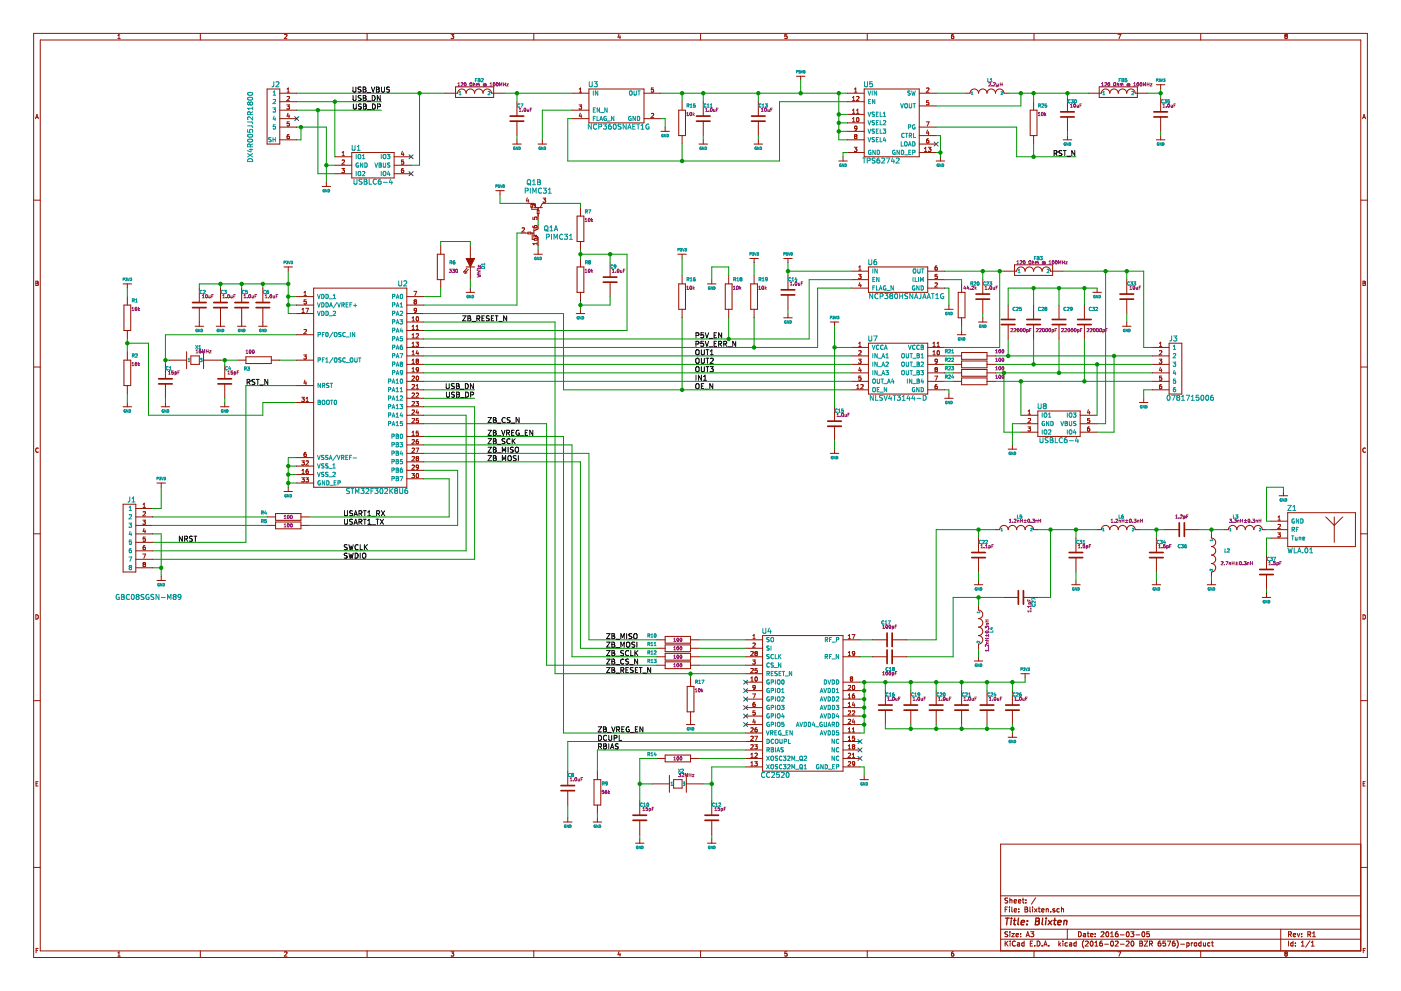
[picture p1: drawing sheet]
<svg xmlns="http://www.w3.org/2000/svg" width="420mm" height="297mm" viewBox="0 0 420 297" stroke-linecap="round" stroke-linejoin="round" font-family="sans-serif">
<g fill="none" stroke="#981200" stroke-width=".3">
<path d="M10.1 10h400v277h-400zM12.1 12h396v273h-396zM35.3 11.6h.8M35.3 10.6l.4-.3v1.3M60.1 10v2M85.3 10.4l.5-.1 .3 .3-.8 1h.8M110.1 10v2M135.3 10.3h.8l-.5 .5 .5 .2-.1 .5h-.7M160.1 10v2M185.6 10.2l-.3 1h.8M185.9 10.7v.9M210.1 10v2"/>
<path d="M236 10.3h-.6l-.1 .6 .7-.1 .1 .5-.3 .3-.5-.1M260.1 10v2M285.9 10.3l-.5 .3-.1 .7 .3 .3 .4-.1-.1-.7h-.3l-.3 .2M310.1 10v2M335.3 10.3h.8l-.5 1.3M360.1 10v2M385.6 10.8l-.3 .3 .1 .4h.5M385.6 10.8l-.3-.2 .3-.3 .5 .2-.3 .3M385.6 10.8h.2M385.8 10.8l.3 .3-.1 .4M386 11.5h-.1M10.7 35.6l.4-1.3 .4 1.3"/>
<path d="M10.8 35.2h.6M80.1 26.7h3.8v16.5h-3.8zM83.9 27.9h5.1M83.9 38.1h5.1M83.9 30.5h5.1M83.9 33h5.1M83.9 35.6h5.1M86 31.4h.8l-.4 .5 .4 .1v.6h-.8M86.1 27.6h.7M86.1 29l.5-.1 .2 .4-.8 .9h.8M86.1 26.7l.3-.3v1.2M86.4 33.9l-.3 .9h.8"/>
<path d="M86.7 34.4v.9M86.8 36.5h-.7v.6h.7v.6h-.7M133.4 27.9h3.8a1.27 1.27 0 0 1 1.3-1.2 1.27 1.27 0 0 1 1.3 1.2 1.27 1.27 0 0 1 1.3-1.2 1.27 1.27 0 0 1 1.2 1.2M136.6 26h11.4v3.2h-11.4zM142.3 27.9h.1M142.3 27.9a1.27 1.27 0 0 1 1.3-1.2 1.27 1.27 0 0 1 1.3 1.2 1.27 1.27 0 0 1 1.2-1.2 1.27 1.27 0 0 1 1.3 1.2h3.8M155 30.5v4.3M155 36.3v4.3M171.5 27.9h5.1M171.5 33h5.1M171.5 35.6h5.1M173.6 31.4h.8l-.4 .5 .4 .1v.6h-.8"/>
<path d="M173.7 27.6h.7M173.7 26.7l.4-.3v1.2M174 33.9l-.3 .9h.8M174.3 34.4v.9M176.6 26.7h16.5v10.1h-16.5zM193.1 27.9h5.1M193.1 35.6h5.1M195.3 34.1l.5-.1 .2 .3-.8 1h.8M196 26.4h-.6l-.1 .6h.7v.5h-.7M198.2 39.4h2.6M199.5 38.1v1.3M203.5 33h2.1v7.6h-2.1z"/>
<path d="M204.6 30.5v2.5M210.9 30.5v4.3M210.9 36.3v4.3M227.4 30.5v4.3M227.4 36.3v4.3M238.9 22.9h2.5M240.1 22.9v1.2M254.1 27.9h5.1M254.1 39.4h5.1M254.1 36.8h5.1M254.1 34.3h5.1M254.1 30.5h5.1"/>
<path d="M255.7 30.2h.7M255.7 36.5h.7M255.7 29.3l.3-.4v1.3M255.7 33.1l.3-.4v1.3M255.7 35.6l.3-.3v1.2M255.7 34h.7M256.3 27.6h.7M256.3 26.7l.3-.3v1.2M256.9 29l.5-.1 .2 .4-.8 .9h.8M256.9 34h.7M256.9 33.1l.3-.4v1.3M257 38.3l-.2 .3-.4-.1-.1-.6 .5-.1 .2 .2-.1 .8-.5 .3"/>
<path d="M257 35.4l.2-.1a.61 .61 0 0 1 .4 .6 .61 .61 0 0 1-.5 .6zM259.2 26.7h16.5v20.3h-16.5zM275.7 27.9h5.1M275.7 31.8h5.1M275.7 38.1h5.1M277.8 36.5h.8l-.5 1.3M277.9 26.5l.4-.1 .3 .3-.8 .9h.8M278.1 39l-.2 .9h.7M278.5 39.5v.8M278.5 30.2h-.6v.6h.6v.5h-.6M289.7 27.9h1.2a1.27 1.27 0 0 1 1.3-1.2 1.27 1.27 0 0 1 1.3 1.2 1.27 1.27 0 0 1 1.2-1.2 1.27 1.27 0 0 1 1.3 1.2 1.27 1.27 0 0 1 1.3-1.2 1.27 1.27 0 0 1 1.2 1.2 1.27 1.27 0 0 1 1.3-1.2 1.27 1.27 0 0 1 1.3 1.2h1.3M309 33h2v7.6h-2z"/>
<path d="M310 30.5v2.5M320.1 29.2v4.3M320.1 35.1v4.3M326.5 27.9h3.8a1.27 1.27 0 0 1 1.3-1.2 1.27 1.27 0 0 1 1.2 1.2 1.27 1.27 0 0 1 1.3-1.2 1.27 1.27 0 0 1 1.3 1.2M329.7 26h11.4v3.2h-11.4zM335.4 27.9h.1M335.4 27.9a1.27 1.27 0 0 1 1.2-1.2 1.27 1.27 0 0 1 1.3 1.2 1.27 1.27 0 0 1 1.3-1.2 1.27 1.27 0 0 1 1.3 1.2h3.8M346.8 25.4h2.5M348.1 25.4v1.3M348.1 29.2v4.3M348.1 35.1v4.3M408.7 35.6l.4-1.3 .4 1.3"/>
<path d="M408.8 35.2h.6M10.1 60h2M83.9 41.9h5.1M86.3 40.4l-.2 1.1h.7l-.1-.6-.4-.1-.2 .2M86.3 40.4h.1M86.7 40.3l-.4 .1M96.6 55.9h2.5M97.9 54.6v1.3M100.4 47h5.1M100.4 49.5h5.1M100.4 52.1h5.1M102.5 50.5h.8l-.4 .5 .4 .1v.5h-.8"/>
<path d="M102.6 46.7h.7M102.6 45.8l.4-.4v1.3M102.6 48.1l.5-.1 .2 .3-.8 .9h.8M105.5 45.7h12.7v7.6h-12.7zM118.2 47h5.1M118.2 49.5h5.1M118.2 52.1h5.1M120.4 48.5h.6l.1 .5-.2 .2-.5-.1M120.4 51.1h.6v.5l-.5 .1zM120.4 48.5h.1M120.4 51.1v.1M120.7 45.3l-.3 1h.7"/>
<path d="M121 50.5h-.4l-.2 .5M121 45.8v.9M121 48h-.6v.5M148.7 57.2h2.5M149.9 57.2v1.2M153.8 43.2h2.5M155 41.9v1.3M158.1 59.3l-.3 .9h.8M158.4 59.8v.9M161.4 43.2h2.5M162.6 41.9v1.3M162.9 59.4h.7l-.4 .5 .4 .1v.5h-.7"/>
<path d="M204.6 40.6v2.6M209.6 43.2h2.6M210.9 41.9v1.3M226.2 43.2h2.5M227.4 41.9v1.3M251.6 48.3h2.5M252.8 47v1.3M254.1 45.7h5.1M254.1 41.9h5.1M256.2 44.1h.8l-.4 .5 .3 .1v.6h-.7M256.5 40.9l-.2-.3 .2-.3 .4 .1-.1 .5M256.5 40.9l-.2 .2 .2 .5 .5-.2-.2-.5"/>
<path d="M256.5 40.9h.3M275.7 45.7h5.1M275.7 40.6h5.1M275.7 43.2h5.1M277.3 45.4h.7M277.3 44.5l.3-.4v1.3M278 41.7l-.1 1h.6v-.6h-.4l-.2 .2M278.1 41.7h-.1M278.4 44.1h.8l-.4 .5 .3 .1v.6h-.7M278.5 41.6l-.4 .1M280.8 48.3h2.5M282 47v1.3"/>
<path d="M310 40.6v2.6M318.9 41.9h2.5M320.1 40.6v1.3M346.8 41.9h2.5M348.1 40.6v1.3M408.1 60h2M131.2 76.2h2v7.6h-2zM132.2 73.7v2.5M141.1 73.7v3.8M156.3 69.9h2M156.6 68.4l.5-.1 .2 .3-.8 .9h.8M157.6 61h2.5l.6 1.2"/>
<path d="M158.3 69.6h.9v.5h-.9zM159.2 69.9h.9M159.2 61.2h.5v.9h-.5zM159.5 62.1v.6h1.9M159.5 61v.2M159.6 69.9v1.9h.6M159.8 65.1v.6l.6 .1v-.7h.5v.7M159.8 67.7l.3 .6h.8M160 61.3l.5-.2v.6zM160.1 76.2h2.5M160.1 68.6v2.5M160.1 70.5l1.3 .6v2.6"/>
<path d="M160.1 62.2h2.5M160.1 61.3l.4 .4M160.2 71.5h.9v.5h-.9zM160.2 61.3l.3 .4M160.3 68.2v-.4l.2-.2h.4l.1 .6M160.3 68.2l.1 .1M160.4 61.2l.1 .4M160.4 68.3h.1M160.6 70.9l.5 .1M160.7 70.7l.4 .3M160.7 70.6l.4 .4M160.7 70.5l.4 .5h-.6z"/>
<path d="M161 68.2l-.1 .1M161.1 72.7v.7M161.1 73h-1.3l.4 .4M161.1 71.8h.3M161.1 63.1h.5v.9h-.5zM161.4 67.3v1.3l-1.3 .6M161.4 62.2v.9M161.4 64v2M161.4 74.9v1.3M163.9 61h-1.3l-.6 1.2M173.1 64.8h2v7.6h-2zM174.1 62.2v2.6"/>
<path d="M174.1 72.4v2.5M174.1 77.5v2.5M183 78.7v4.4M203.3 76.2h2.5M204.6 76.2v1.3M224.9 77.5h2.5M226.2 77.5v1.2M235 77.5h2.6M236.3 77.5v1.2M281 79.7l-.5 .3-.1 .7 .2 .3 .5-.1-.1-.7h-.4l-.2 .2M304.3 79.4h11.4v3.2h-11.4zM10.8 84.3l.6 .2-.2 .4 .3 .2-.2 .5h-.5z"/>
<path d="M10.8 84.9h.4M36.9 85.1h2.6M37.2 91.4h2v7.7h-2zM38.2 85.1v1.3M38.2 88.9v2.5M38.2 99.1v2.5M58.5 97.8h2.5M59.8 86.4v4.3M59.8 92.2v5.6M64.9 97.8h2.5M66.1 86.4v4.3M66.1 92.2v5.6"/>
<path d="M71.2 97.8h2.5M72.5 86.4v4.3M72.5 92.2v5.6M77.6 97.8h2.5M78.8 86.4v4.3M78.8 92.2v5.6M85.2 80h2.5M86.4 80v1.3M89 91.4h5.1M89 94h5.1M89 88.9h5.1M90.6 93.7h.7"/>
<path d="M90.6 92.8l.3-.4v1.3M91.2 88.6h.7M91.2 87.7l.3-.4v1.3M91.2 98.9l.5-.1 .2 .3-.8 .9h.8M91.7 92.4h.8l-.5 1.3M91.8 89.9h-.6v.6h.6v.5h-.6M94.1 86.4h27.9v59.7h-27.9zM122 96.5h5.1M122 99.1h5.1M122 91.4h5.1M122 94h5.1M122 88.9h5.1"/>
<path d="M123.6 98.8h.7M123.6 96.2h.7M123.6 95.3l.3-.4v1.3M123.6 97.8l.3-.3v1.3M124.1 87.3h.9l-.6 1.3M124.4 90.4l-.2-.2 .2-.3 .5 .1-.2 .4M124.4 90.4l-.2 .3 .2 .4 .5-.2-.2-.5M124.4 90.4h.3M124.8 98.8h.7M124.8 97.8l.4-.3v1.3M124.9 92.9l-.2 .3-.4-.1-.1-.6 .5-.1 .2 .2v.8l-.6 .3M124.9 95l.2-.1a.61 .61 0 0 1 .4 .7 .61 .61 0 0 1-.5 .5z"/>
<path d="M125.4 96.1h-.1M132.2 83.8v2.6M139.8 87.6h2.5M139.8 80h2.5M140 80.4l-1 1.1 .7-.1M140.4 80.8l-1 1.1 .6-.1M141.1 80v3.8M141.1 86.4v1.2M172.8 94h2.5M173.1 80h2v7.6h-2zM174.1 87.6v2.6M174.1 92.7v1.3"/>
<path d="M183 84.6v4.3M203.5 85.1h2.1v7.6h-2.1zM204.6 82.6v2.5M204.6 92.7v2.6M212.2 85.1h2.5M213.5 83.8v1.3M217.5 85.1h2v7.6h-2zM218.5 82.6v2.5M218.5 92.7v2.6M225.1 85.1h2.1v7.6h-2.1zM226.2 82.6v2.5M226.2 92.7v2.6"/>
<path d="M235 95.3h2.6M236.3 82.6v4.3M236.3 88.4v4.3M236.3 94v1.3M249 96.5h2.6M250.3 96.5v1.3M255.4 81.3h5M255.4 86.4h5M255.4 83.8h5M257.5 82.2h.8l-.5 .5 .4 .1v.6h-.7M257.5 81h.8M257.5 80.1l.4-.4v1.3"/>
<path d="M257.8 84.7l-.3 .9h.8M258.1 85.2v.9M260.4 80h17.8v7.6h-17.8zM278.2 81.3h5.1M278.2 86.4h5.1M278.2 83.8h5.1M280.4 84.9l.5-.1 .2 .3-.8 1h.8M281.1 82.2h-.6l-.1 .6h.7v.6h-.7M283.3 92.7h2.5M284.6 91.4v1.3M287.4 87.6h2v7.7h-2zM288.4 85.1v2.5"/>
<path d="M288.4 95.3v2.5M288.4 99.1v1.2M293.5 96.5h2.5M294.7 83.8v4.3M294.7 89.7v4.3M294.7 95.3v1.2M301.1 81.3h3.8a1.27 1.27 0 0 1 1.3-1.3 1.27 1.27 0 0 1 1.2 1.3 1.27 1.27 0 0 1 1.3-1.3 1.27 1.27 0 0 1 1.3 1.3M302.4 91.4v4.4M302.4 97.3v4.3M310 81.3h.1M310 81.3a1.27 1.27 0 0 1 1.2-1.3 1.27 1.27 0 0 1 1.3 1.3 1.27 1.27 0 0 1 1.3-1.3 1.27 1.27 0 0 1 1.3 1.3h3.8M310 91.4v4.4"/>
<path d="M310 97.3v4.3M317.6 91.4v4.4M317.6 97.3v4.3M325.2 91.4v4.4M325.2 97.3v4.3M327.8 87.6h2.5M329 86.4v1.2M336.6 97.8h2.6M337.9 83.8v4.3M337.9 89.7v4.3M337.9 96.5v1.3M408.8 84.3l.6 .2-.2 .4 .3 .2-.2 .5h-.5z"/>
<path d="M408.8 84.9h.4M10.1 110h2M37.2 108h2v7.6h-2zM38.2 105.4v2.6M38.2 115.6v2.5M49.6 109.2v4.3M49.6 115.1v4.3M50.9 108h5.1M56 105.4v5.1M57.2 106.7h2.6v2.5h-2.6zM61 108h5.1M61 105.4v5.1"/>
<path d="M67.4 109.2v4.3M67.4 115.1v4.3M71.2 108h2.5M73.7 106.9h7.7v2.1h-7.7zM81.4 108h2.5M89 100.3h5.1M89 108h5.1M89 115.6h5.1M90.5 119.1h.8l-.5 .5 .4 .1v.5h-.7M91.1 106.4h.8l-.4 .5 .3 .1v.5h-.7M91.5 113.9l-.3 .9h.7M91.8 114.4v.9"/>
<path d="M91.8 119.4l.3-.3v1.2M122 104.1h5.1M122 106.7h5.1M122 109.2h5.1M122 111.8h5.1M122 114.3h5.1M122 116.8h5.1M122 119.4h5.1M122 101.6h5.1M123.6 115.4l.5-.1 .2 .3-.8 .9h.8M123.6 103.8h.7M123.6 106.4h.7"/>
<path d="M123.6 108.9h.7M123.6 112.8l.5-.1 .2 .4-.8 .9h.8M123.6 111.5h.7M123.6 100.4l.3-.4v1.3M123.6 102.9l.3-.3v1.2M123.6 105.5l.3-.4v1.3M123.6 108l.3-.4v1.3M123.6 110.5l.3-.3v1.3M123.6 117.9l.5-.1 .2 .4-.8 .9h.8M123.6 101.3h.7M124.7 102.6h.8l-.4 .5 .4 .1v.5h-.8M124.8 116.5h.7"/>
<path d="M124.8 100.1l.5-.1 .2 .4-.8 .9h.8M124.8 117.9l.5-.1 .2 .4-.8 .9h.8M124.8 115.6l.4-.3v1.2M124.9 112.8l.2-.1a.61 .61 0 0 1 .4 .7 .61 .61 0 0 1-.5 .5zM125 108.2l-.2-.2 .2-.4 .5 .1-.2 .5M125 108.2l-.2 .2 .2 .5 .5-.2-.2-.5M125 108.2h.3M125.1 105l-.3 .9h.8M125.4 113.9h-.1M125.4 105.5v.9M125.5 110.7l-.2 .3-.4-.1v-.6l.4-.1 .2 .2v.8l-.6 .3M255.4 104.1h5"/>
<path d="M255.4 106.7h5M255.4 109.2h5M255.4 111.8h5M255.4 114.3h5M255.4 116.8h5M256.9 116.5h.7M256.9 115.6l.4-.3v1.2M257.5 107.6h.8l-.5 .5 .4 .1v.6h-.7M257.5 102.9l.4-.3v1.2M257.5 105.2l.5-.1 .3 .4-.8 .9h.8M257.5 103.8h.8M257.8 110.1l-.3 .9h.8"/>
<path d="M258.1 110.6v.9M258.2 115.4l.4-.1 .3 .3-.8 .9h.8M258.2 112.7h-.6l-.1 .6h.7v.6h-.7M260.4 102.9h17.8v15.2h-17.8zM278.2 104.1h5.1M278.2 106.7h5.1M278.2 109.2h5.1M278.2 111.8h5.1M278.2 114.3h5.1M278.2 116.8h5.1M279.8 103.8h.7M279.8 106.4h.7"/>
<path d="M279.8 102.9l.4-.3v1.2M279.8 105.5l.4-.4v1.3M280.3 112.7h.9l-.6 1.3M280.5 108.3v-.6h.6v.9l-.6 .3M280.5 116.4v.1M280.5 115.9l-.1 .1M280.5 108.3v.1M280.5 115.8h.4l.2 .2v.4l-.6 .1M280.5 115.8v.1M280.6 110.7l-.2-.2 .2-.3 .5 .1-.2 .4M280.6 110.7l-.2 .3 .2 .5 .5-.3-.2-.5M280.6 110.7h.3"/>
<path d="M281 115.3l-.5 .3v.8M281 103.8h.7M281 102.9l.4-.3v1.2M281.1 105.2l.2-.1a.61 .61 0 0 1 .5 .6 .61 .61 0 0 1-.6 .6zM281.1 108.2l-.2 .2h-.4M283.3 119.4h2.5M284.6 118.1v1.3M285.8 106.7h2.6M285.8 109.2h2.6M285.8 111.8h2.6M285.8 114.3h2.6M287.1 100.3h2.6"/>
<path d="M288.4 105.7h7.6v2h-7.6zM288.4 110.7h7.6v2.1h-7.6zM288.4 108.2h7.6v2h-7.6zM288.4 113.3h7.6v2h-7.6zM296 106.7h2.5M296 109.2h2.5M296 111.8h2.5M296 114.3h2.5M343 119.4v1.3M345.5 104.1h5.1M345.5 106.7h5.1M345.5 109.2h5.1"/>
<path d="M345.5 111.8h5.1M345.5 114.3h5.1M345.5 116.8h5.1M347.6 107.6h.8l-.4 .5 .4 .1v.6h-.8M347.7 103.8h.7M347.7 115.8l.7 .1v.5l-.6 .1zM347.7 102.9l.4-.3v1.2M347.7 113.9h.1M347.8 105.2l.4-.1 .2 .4-.8 .9h.8M347.8 113.3l.4-.1 .2 .2v.5h-.6M347.8 105.2h-.1M347.8 113.3h-.1"/>
<path d="M347.8 115.9l-.1 .1M348 110.1l-.3 .9h.8M348.3 115.3h-.4l-.2 .5M348.3 110.6v.9M348.4 112.7h-.6l-.1 .6M350.6 102.9h3.8v15.2h-3.8zM408.1 110h2M11.5 134.4a.59 .59 0 0 0-.8 .5 .59 .59 0 0 0 .7 .6M11.5 135.5h-.1M36.9 121.9h2.6M38.2 120.7v1.2M48.3 121.9h2.6"/>
<path d="M49.6 120.7v1.2M66.1 121.9h2.6M67.4 120.7v1.2M89 120.7h5.1M89 137.2h5.1M89 139.7h5.1M90.5 138.1h.8l-.5 .5 .4 .1v.6h-.7M91.2 136.7l.1 .1M91.2 136.2v.1M91.3 136.1h.4l.2 .2-.1 .4-.5 .1M91.3 136.1l-.1 .1M91.8 135.6l-.6 .3v.8"/>
<path d="M91.8 120.3h.7M91.8 138.2l.5-.1 .2 .4-.8 .9h.8M122 130.8h5.1M122 124.5h5.1M122 127h5.1M122 135.9h5.1M122 121.9h5.1M122 133.4h5.1M122 138.4h5.1M123.6 123l.5-.1 .2 .3-.8 1h.8M123.6 125.5l.5-.1 .2 .4-.8 .9h.8M123.6 120.5l.5-.2 .2 .4-.8 .9h.8"/>
<path d="M123.6 134.4l.5-.1 .2 .4-.8 .9h.8M123.6 137l.5-.1 .2 .3-.8 .9h.8M123.6 129.6l.3-.4v1.3M123.6 131.9l.5-.1 .2 .3-.8 .9h.8M123.6 139.5l.5-.1 .2 .4-.8 .9h.8M123.6 130.5h.7M124.7 120.3h.8l-.4 .5 .4 .1v.6h-.8M124.7 134.3h.9l-.6 1.3M124.8 132.3l.7 .1v.5l-.6 .1zM124.9 132.4l-.1 .1M125 137.4l-.2-.2 .2-.3 .5 .1-.2 .4M125 137.4l-.2 .2 .2 .5 .5-.2-.2-.5"/>
<path d="M125 137.4h.3M125.1 122.8l-.3 .9h.8M125.4 123.3v.9M125.4 131.8h-.4l-.2 .5M125.5 125.4h-.6l-.1 .6h.7v.6h-.7M125.5 129.2h-.6l-.1 .6h.7v.6h-.7M125.5 139.9l-.2 .3-.4-.1v-.6l.4-.1 .2 .2v.8l-.6 .3M249 135.9h2.6M250.3 121.9v4.3M250.3 127.8v4.3M250.3 134.6v1.3M302.4 134.6h2.5"/>
<path d="M303.6 133.4v1.2M306.2 124.5h5M306.2 127h5M306.2 129.5h5M308.3 128h.8l-.5 .5 .4 .1v.5h-.7M308.3 124.2h.8M308.3 123.2l.4-.3v1.3M308.4 125.5h-.1M308.4 125.5l.4-.1 .3 .4-.8 .9h.8M311.2 123.2h12.7v7.6h-12.7zM323.9 124.5h5.1M323.9 127h5.1"/>
<path d="M323.9 129.5h5.1M326.4 122.8l-.3 .9h.8M326.7 128l-.5 .3-.1 .7 .3 .2 .4-.1-.1-.6h-.3l-.3 .2M326.7 123.3v.9M326.8 125.4h-.6l-.1 .6h.7v.6h-.7M341.7 120.7h2.6M409.5 134.4a.58 .58 0 0 0-.8 .5 .58 .58 0 0 0 .8 .6M10.1 160h2M36.9 151.1h3.8v20.4h-3.8zM40.7 152.4h5.1M40.7 154.9h5.1M40.7 157.5h5.1"/>
<path d="M42.8 155.9h.8l-.4 .5 .4 .1v.6h-.8M42.9 152.1h.7M42.9 151.2l.4-.4v1.3M42.9 153.5l.5-.1 .2 .3-.8 .9h.8M43.2 158.4l-.3 .9h.8M43.5 158.9v.8M47.1 144.8h2.5M48.3 144.8v1.3M80.1 154.9h2.5M80.1 157.5h2.5M82.6 153.9h7.7v2.1h-7.7zM82.6 156.5h7.7v2h-7.7z"/>
<path d="M85.2 147.3h2.5M86.4 146.1v1.2M89 144.8h5.1M89 142.2h5.1M90.3 154.9h2.5M90.3 157.5h2.5M90.5 143.2h.8l-.5 .5 .4 .1v.6h-.7M90.6 141.9h.7M90.6 141l.3-.3v1.2M91.7 143.2h.8l-.4 .5 .3 .1v.6h-.7M92.4 140.7l-.6 .3v.7l.2 .2 .4-.1v-.6h-.4l-.2 .2M122 143.5h5.1"/>
<path d="M122 141h5.1M123.5 141.9h.8l-.4 .5 .3 .1v.6h-.7M124.9 142l.2-.1a.61 .61 0 0 1 .4 .7 .61 .61 0 0 1-.5 .5zM298.5 158.8h1.3a1.27 1.27 0 0 1 1.3-1.3 1.27 1.27 0 0 1 1.3 1.3 1.27 1.27 0 0 1 1.2-1.3 1.27 1.27 0 0 1 1.3 1.3 1.27 1.27 0 0 1 1.3-1.3 1.27 1.27 0 0 1 1.2 1.3 1.27 1.27 0 0 1 1.3-1.3 1.27 1.27 0 0 1 1.3 1.3h1.2M329 158.8h1.3a1.27 1.27 0 0 1 1.3-1.3 1.27 1.27 0 0 1 1.2 1.3 1.27 1.27 0 0 1 1.3-1.3 1.27 1.27 0 0 1 1.3 1.3 1.27 1.27 0 0 1 1.2-1.3 1.27 1.27 0 0 1 1.3 1.3 1.27 1.27 0 0 1 1.3-1.3 1.27 1.27 0 0 1 1.3 1.3h1.2M349.3 158.8h4.4M355.2 158.8h4.3M367.1 158.8h1.3a1.27 1.27 0 0 1 1.3-1.3 1.27 1.27 0 0 1 1.2 1.3 1.27 1.27 0 0 1 1.3-1.3 1.27 1.27 0 0 1 1.3 1.3 1.27 1.27 0 0 1 1.2-1.3 1.27 1.27 0 0 1 1.3 1.3 1.27 1.27 0 0 1 1.3-1.3 1.27 1.27 0 0 1 1.3 1.3h1.2M381.1 158.8h5.1M381.1 156.2h5.1M383.2 159.7h.8l-.4 .5 .3 .1v.6h-.7M383.3 155.9h.7"/>
<path d="M383.3 157.3l.5-.1 .2 .3-.8 .9h.8M383.3 155l.3-.4v1.3M383.6 148.6h2.6M384.9 147.3v1.3M386.2 153.7h20.3v10.1h-20.3zM397.6 154.9l2.5 2.6 2.6-2.6M400.1 154.9v7.7M408.1 160h2M40.7 160h5.1M40.7 162.6h5.1M40.7 165.1h5.1M40.7 167.6h5.1"/>
<path d="M40.7 170.2h5.1M42.8 166.1h.9l-.6 1.2M43.1 163.6l-.1 1.1h.6l-.1-.6-.4-.1-.2 .2M43.1 169.1l-.2-.2 .2-.3 .5 .1-.2 .4M43.1 169.1l-.2 .3 .2 .5 .5-.3-.2-.5M43.1 163.6h.1M43.1 169.1h.3M43.5 163.5l-.4 .1M43.6 161h-.6l-.1 .6h.7v.5h-.7M47.1 174h2.5M48.3 172.7v1.3M292.2 175.3h2.5"/>
<path d="M293.5 161.3v4.3M293.5 167.1v4.4M293.5 174v1.3M301.1 179.1h4.3M306.9 179.1h4.3M321.4 175.3h2.5M322.7 161.3v4.3M322.7 167.1v4.4M322.7 174v1.3M345.5 175.3h2.6M346.8 161.3v4.3M346.8 167.1v4.4"/>
<path d="M346.8 174v1.3M362 175.3h2.6M363.3 160v1.3a1.27 1.27 0 0 1 1.3 1.3 1.27 1.27 0 0 1-1.3 1.2 1.27 1.27 0 0 1 1.3 1.3 1.27 1.27 0 0 1-1.3 1.3 1.27 1.27 0 0 1 1.3 1.2 1.27 1.27 0 0 1-1.3 1.3 1.27 1.27 0 0 1 1.3 1.3 1.27 1.27 0 0 1-1.3 1.3v1.2M363.3 174v1.3M378.6 179.1h2.5M379.8 166.4v4.3M379.8 172.2v4.3M379.8 177.8v1.3M381.1 161.3h5.1M10.8 184.3a.65 .65 0 0 1 .7 .6 .65 .65 0 0 1-.7 .7zM196.9 191.8h2.6M196.9 194.3h2.6"/>
<path d="M196.9 199.4h2.6M196.9 196.9h2.6M199.5 190.8h7.6v2h-7.6zM199.5 195.8h7.6v2.1h-7.6zM199.5 193.3h7.6v2h-7.6zM199.5 198.4h7.6v2h-7.6zM207.1 191.8h2.5M207.1 194.3h2.5M207.1 199.4h2.5M207.1 196.9h2.5M223.6 191.8h5.1M223.6 194.3h5.1"/>
<path d="M223.6 199.4h5.1M223.6 196.9h5.1M225.2 195.4l.5-.1 .2 .3-.8 1h.8M225.7 197.8h.8l-.4 .5 .4 .1v.6h-.8M225.8 191.5h.7M225.8 190.6l.4-.4v1.3M225.8 192.8l.5-.1 .2 .4-.8 .9h.8M226.6 195.8l-.2-.2 .2-.3 .5 .1-.2 .4M226.6 195.8l-.2 .3 .2 .5 .5-.3-.2-.5M226.6 195.8h.3M228.7 190.5h24.1v40.6h-24.1zM252.8 191.8h5.1"/>
<path d="M252.8 196.9h5.1M254.4 191.5h.7M254.4 190.6l.4-.4v1.3M254.4 195.6l.4-.3v1.3M254.4 196.6h.7M255.5 190.2h.9l-.6 1.3M256.3 195.8l-.2 .3-.4-.1v-.6l.4-.1 .2 .2v.7l-.6 .4M261.7 191.8h4.3M261.7 196.9h4.3M267.6 191.8h4.3M267.6 196.9h4.3M292.2 198.1h2.5"/>
<path d="M293.5 181.6v1.3a1.27 1.27 0 0 1 1.2 1.3 1.27 1.27 0 0 1-1.2 1.2 1.27 1.27 0 0 1 1.2 1.3 1.27 1.27 0 0 1-1.2 1.3 1.27 1.27 0 0 1 1.2 1.2 1.27 1.27 0 0 1-1.2 1.3 1.27 1.27 0 0 1 1.2 1.3 1.27 1.27 0 0 1-1.2 1.2v1.3M293.5 196.9v1.2M408.8 184.3a.65 .65 0 0 1 .7 .6 .65 .65 0 0 1-.7 .7zM10.1 210h2M205.8 217.2h2.6M206.1 205.7h2v7.7h-2zM207.1 203.2v2.5M207.1 213.4v3.8M223.6 217.2h5.1M223.6 214.6h5.1M223.6 212.1h5.1M223.6 209.6h5.1"/>
<path d="M223.6 204.5h5.1M223.6 207h5.1M223.6 219.7h5.1M223.6 201.9h5.1M225.2 204.2h.7M225.2 203.3l.3-.4v1.3M225.2 218.2l.5-.1 .2 .4-.8 .9h.8M225.2 200.5l.5-.1 .2 .3-.8 .9h.8M225.7 208h.9l-.6 1.3M226.1 215.5l-.3 .9h.8M226.4 210.5l-.6 .3v.7l.2 .3 .5-.1-.1-.6-.4-.1-.2 .2M226.4 216v.9"/>
<path d="M226.4 201.5l.1 .1M226.5 213.1h-.7v.5h.7v.6h-.7M226.5 218.7h.6v.6h-.6zM226.5 218.7l-.1 .2M226.5 206l-.2 .2h-.4l-.1-.7 .5-.1 .2 .3v.7l-.6 .3M226.5 203l.2-.1a.61 .61 0 0 1 .4 .6 .61 .61 0 0 1-.5 .6zM227 218.1l-.4 .1-.2 .5M227.1 200.4h-.6l-.1 .5 .5-.1 .2 .3v.4l-.6 .1M252.8 217.2h5.1M252.8 214.6h5.1M252.8 212.1h5.1M252.8 209.6h5.1"/>
<path d="M252.8 204.5h5.1M252.8 207h5.1M252.8 219.7h5.1M254.4 213.2l.5-.1 .2 .3-.8 .9h.8M254.4 211.8h.7M254.4 205.5l.5-.1 .2 .4-.8 .9h.8M254.4 215.7l.5-.1 .2 .4-.8 .9h.8M254.4 208.3l.4-.3v1.3M254.4 219.4h.7M254.4 210.9l.4-.4v1.3M254.4 218.5l.4-.4v1.3M254.4 209.3h.7"/>
<path d="M255.2 203.4l-.2-.2 .2-.3 .5 .1-.2 .4M255.2 203.4l-.2 .3 .2 .5 .5-.3-.2-.5M255.2 203.4h.3M255.6 213.2l.5-.1 .2 .3-.8 .9h.8M255.6 219.4h.7M255.6 218.5l.4-.4v1.3M255.7 205.5l.2-.1a.61 .61 0 0 1 .5 .7 .61 .61 0 0 1-.6 .5zM255.8 208.1l-.1 1h.6l-.1-.6h-.4l-.2 .2M255.8 208v.1M255.9 215.5l-.3 .9h.8M255.9 210.4l-.3 1h.8M256.2 208h-.4"/>
<path d="M256.2 210.9v.9M256.2 216v.9M265.5 207v4.3M265.5 212.9v4.3M273.1 207v4.3M273.1 212.9v4.3M280.8 207v4.3M280.8 212.9v4.3M288.4 207v4.3M288.4 212.9v4.3M296 207v4.3M296 212.9v4.3"/>
<path d="M303.6 207v4.3M303.6 212.9v4.3M303.6 219.7v1.3M306.2 201.9h2.5M307.4 201.9v1.3M408.1 210h2M10.8 234.9h.4M11.4 234.3h-.6v1.3h.6M170.3 231.1v4.4M170.3 237v4.3M178.1 233.7h2.1v7.6h-2.1zM179.2 231.1v2.6"/>
<path d="M195.7 235h5.1M196.9 227.3h2.6M199.5 226.3h7.6v2.1h-7.6zM200.8 232.4v5.1M202 233.7h2.6v2.5h-2.6zM205.8 232.4v5.1M205.8 235h5.1M207.1 227.3h2.5M223.6 227.3h5.1M223.6 229.9h5.1M223.6 224.8h5.1M223.6 222.3h5.1"/>
<path d="M225.2 226.1l.3-.3v1.2M225.2 228.7l.3-.4v1.3M225.2 227h.7M225.2 229.6h.7M225.2 223.3l.5-.1 .2 .4-.8 .9h.8M225.2 220.8l.5-.1 .2 .3-.8 1h.8M226.3 223.2h.8l-.4 .5 .4 .1v.6h-.8M226.3 228.3h.8l-.4 .5 .4 .1v.5h-.8M226.3 220.7h.9l-.6 1.3M226.4 225.9l.5-.1 .2 .3-.8 .9h.8M252.8 227.3h5.1M252.8 229.9h5.1"/>
<path d="M252.8 224.8h5.1M252.8 222.3h5.1M254.4 225.9l.5-.1 .2 .3-.8 .9h.8M254.4 228.4l.5-.1 .2 .4-.8 .9h.8M254.4 221l.4-.3v1.3M254.4 223.6l.4-.4v1.3M254.4 224.5h.7M254.4 222h.7M255.6 226.1l.4-.3v1.2M255.6 227h.7M255.8 223.8l-.2-.3 .2-.3 .5 .1-.2 .5M255.8 223.8l-.2 .2 .2 .5 .5-.3-.2-.4"/>
<path d="M255.8 223.8h.3M256.3 220.7h-.6l-.1 .6h.7v.5h-.7M256.3 228.8l-.2 .3-.4-.1v-.6l.4-.1 .2 .2v.8l-.6 .3M257.9 233.7h2.5M259.2 232.4v1.3M302.4 221h2.5M408.8 234.9h.4M409.4 234.3h-.6v1.3h.6M169 246.4h2.5M170.3 245.1v1.3M177.9 246.4h2.5M179.2 241.3v2.5"/>
<path d="M179.2 245.1v1.3M190.6 252.7h2.5M191.9 240v4.4M191.9 245.9v4.3M191.9 251.5v1.2M212.2 252.7h2.5M213.5 240v4.4M213.5 245.9v4.3M213.5 251.5v1.2M408.1 253h-108v32M10.1 260h2M300.1 278.5h108"/>
<path d="M300.1 274.5h108M300.1 268.5h108M301.4 272.6h.5M302.2 271.9h-.8v1.5M302.2 279.4h-.8a.64 .64 0 0 0 .8 .8l-.1 .5h-.7M302.2 269.2l-.8 .1a.64 .64 0 0 0 .8 .8l-.1 .5h-.7M302.7 271.9v.1M302.7 272.4v1M302.9 269.2v1.5M302.9 279.3v.1M302.9 279.8v1M302.9 269.8h.5l.1 .9"/>
<path d="M303.4 279.8h.8l-.8 1h.8M303.4 271.9v1.3l.2 .2M304.1 270.2l.7-.2v-.2l-.4-.1-.3 .2 .1 .7h.6M304.2 272.9l.7-.2-.1-.3h-.4l-.2 .2v.7h.6M305.4 270.2l.7-.2v-.2l-.4-.1-.3 .2 .1 .7h.6M305.5 273.2v.2M305.5 272.4v.2M306.1 279.9v.1M306.6 269.7h.6M306.8 269.2v1.3l.4 .2M307.4 271.9h.5l.3 .2-.3 .5 .3 .5-.2 .3h-.6zM307.4 272.6h.5"/>
<path d="M307.7 270.5v.2M307.7 269.8v.1M308.9 271.9v1.3l.2 .2M309.1 279.3h.9l-.5 .6 .4 .1v.7h-.8M309.7 271.9v.1M309.7 272.4v1M310.2 272.4l.8 1M310.6 269.1l-1.3 1.9M311 272.4l-.8 1M311.4 272.4h.6M311.6 271.9v1.3l.4 .2M312.4 272.9l.7-.2-.1-.3h-.4l-.2 .2 .1 .7h.5"/>
<path d="M313.8 272.5l.5-.1 .1 1M313.8 272.4v1M315.1 273.2v.2M316.3 272.4h-.3l-.3 .2 .1 .2 .5 .1v.4h-.6M317.7 272.4h-.5l-.2 .3v.5l.7 .1M318.3 272.5l.6-.1 .1 1M318.3 271.9v1.5M320.1 278.5v3M323.4 279.3a.76 .76 0 0 1 .9 .7 .76 .76 0 0 1-.9 .8zM324.9 279.9h.6l.1 .9M326.1 279.8h.5M326.3 279.3v1.3l.3 .2"/>
<path d="M328.4 279.9v.1M330.2 279.4l.6-.1 .3 .4-1 1.1h1M331.8 279.4l.2-.1a.72 .72 0 0 1 .5 .7 .72 .72 0 0 1-.6 .7l-.3-.5zM333.1 279.7l.4-.4v1.5M335.2 279.3l-.6 .3-.1 .9 .3 .3 .5-.1-.1-.8h-.4l-.3 .2M337.9 279.4l.2-.1a.72 .72 0 0 1 .6 .7 .72 .72 0 0 1-.7 .7l-.2-.5zM339.1 279.3h.9l-.5 .6 .5 .1v.7h-.9M342.6 279.4l.2-.1a.72 .72 0 0 1 .6 .7 .72 .72 0 0 1-.7 .7l-.2-.5zM344.7 279.3h-.7l-.1 .7 .7-.1 .1 .8h-.8M384.1 278.5v6.5M389.1 279.8l.3 1 .4-1M390.4 279.9v.1"/>
<path d="M393.6 279.7l.5-.4v1.5M408.1 260h2M10.8 284.9h.5M11.4 284.3h-.6v1.3M35.3 285.7l.4-.4v1.3M35.3 286.6h.8M60.1 285v2M85.3 285.4l.5-.1 .3 .4-.8 .9h.8M110.1 285v2M135.3 285.3h.8l-.5 .5 .5 .2-.1 .5h-.7M160.1 285v2M185.6 285.2l-.3 1h.8"/>
<path d="M185.9 285.7v.9M210.1 285v2M236 285.3h-.6l-.1 .6 .7-.1 .1 .5-.3 .3-.5-.1M260.1 285v2M285.9 285.3l-.5 .3-.1 .7 .3 .3 .4-.1-.1-.7h-.3l-.3 .2M300.1 281.5h108M301.4 282.1v1.5M301.6 282.7l.7 .9M302.3 282.1l-.9 .8M302.9 282.1v.1M302.9 282.6v1M304.5 282.2a.67 .67 0 0 0-.9 .6 .67 .67 0 0 0 .9 .6"/>
<path d="M304.7 280.3l.7-.2v-.2l-.5-.1-.2 .2 .1 .7h.6M305.1 282.7h.6l.1 .9M305.8 282.9l-.7 .3 .2 .4 .5-.1M306.1 280.7v.1M307.1 282.7l-.4-.1-.3 .3 .1 .5 .6 .1M307.1 282.1v1.5M307.7 280.8l.5-1.5 .5 1.5M307.9 280.3h.7M309 282.8h.5M309.7 282.1h-.7v1.5h.7M310.1 285v2M310.3 283.4v.2"/>
<path d="M311 282.1a.76 .76 0 0 1 .9 .7 .76 .76 0 0 1-.9 .8zM312.5 283.4v.2M313 283.6l.5-1.5 .5 1.5M313.2 283.1h.7M314.5 283.4v.2M317.5 282.1v1.5M317.7 283l.4 .6M318.1 282.6l-.6 .5M318.8 282.1v.1M318.8 282.6v1M320.1 282.7l-.4-.1-.3 .3 .1 .5 .6 .1M320.8 282.7h.6v.9"/>
<path d="M321.4 282.9l-.7 .3 .2 .4 .5-.1M322.8 282.7l-.5-.1-.3 .3 .1 .5 .7 .1M322.8 282.1v1.5M325 281.9a1.71 1.71 0 0 0 0 2.3M325.5 282.2l.6-.1 .3 .4-1 1.1h1M325.6 280.1l-.7 .3 .2 .4 .5-.1M327.1 280.3l.7-.2-.1-.2-.4-.1-.2 .2v.7h.6M327.1 282.2l.2-.1a.72 .72 0 0 1 .5 .7 .72 .72 0 0 1-.6 .7l-.3-.5zM328.4 282.5l.4-.4v1.5M328.4 283.6h.8M328.4 280.7v.1M330.5 282.1l-.6 .3-.1 .9 .3 .3 .5-.2-.1-.7h-.4l-.3 .2"/>
<path d="M331.3 283h1.1M333.1 280.8h.8M333.2 282.2l.2-.1a.72 .72 0 0 1 .6 .7 .72 .72 0 0 1-.7 .7l-.2-.5zM334.5 282.2l.6-.1 .2 .4-.9 1.1h.9M335.3 285.3h.8l-.5 1.3M336 280.2h1.1M336 283h1.1M337.8 282.2l.5-.1 .3 .4-.9 1.1h.9M339.3 282.2l.2-.1a.8 .8 0 0 1 .6 .7 .8 .8 0 0 1-.6 .8l-.3-.6zM339.9 283.4l-.1 .1M340.7 280.2h1.1M341.8 282.1h.5l.3 .3-.3 .4 .4 .5-.3 .3h-.6z"/>
<path d="M341.8 282.8h.5M343.2 282.1h1l-1 1.5h1M344.7 282.9l.8-.1v-.6l-.8-.1v1.5M345.1 282.9l.5 .7M348 282.1l-.6 .3-.1 .9 .3 .3 .5-.2-.1-.7h-.4l-.3 .2M349.5 282.1h-.7l-.1 .7 .7-.1 .1 .7h-.8M350.1 282.1h1l-.7 1.5M352.3 282.1l-.6 .3-.1 .9 .3 .3 .5-.2-.1-.7h-.4l-.3 .2M352.9 281.9a1.71 1.71 0 0 1 0 2.3M354.1 283h1.1M355.9 282.7l.5-.1 .2 .3-.1 .6h-.6M355.9 282.6v1.5"/>
<path d="M357.3 282.6v1M357.7 282.6l-.4 .3M358.2 282.7h.6v.7h-.6zM358.8 283.4v.1M360.1 285v2M360.2 282.7l-.4-.1-.3 .3 .1 .5 .6 .1M360.2 282.1v1.5M360.9 282.6l.1 .9 .5-.1M361.5 282.6v1M362.9 282.7l-.4-.1-.3 .3v.5l.7 .1M363.3 282.6h.6M363.5 282.1v1.3l.4 .2"/>
<path d="M385.6 285.8l-.3-.2 .3-.3 .5 .2-.3 .3M385.6 285.8l-.3 .3 .3 .5 .5-.3-.3-.5M385.6 285.8h.2M386.4 280.1l.7-.1 .1-.6-.8-.1v1.5M386.4 282.1v1.5M386.8 280.1l.5 .7M387.8 282.7l-.5-.1-.2 .3v.5l.7 .1M387.8 282.1v1.5M387.9 280.3l.7-.2-.1-.2-.4-.1-.2 .2v.7h.6M388.5 283.4v.2M388.5 282.7v.1M390.3 283.6h.8"/>
<path d="M390.3 282.5l.4-.4v1.5M390.4 280.7v.1M392.2 280.1l.7-.1 .1-.6-.8-.1v1.5M392.6 280.1l.5 .7M392.8 282l-1.2 1.9M393.3 283.6h.8M393.3 282.5l.4-.4v1.5M393.6 280.8h.9M408.8 284.9h.5M409.4 284.3h-.6v1.3"/>
</g>
<g fill="none" stroke="#009596" stroke-width=".3">
<path d="M74.3 38.9v.7l.7 .1-.1-.8 .6-.1 .3 .3-.2 .6M74.3 36.6h1.3l.2 .5M74.3 37.7l1.3 .1 .2 .5M74.3 27.9a.73 .73 0 0 1 .9-.3 .73 .73 0 0 1 .5 .7 .74 .74 0 0 1-.9 .4 .74 .74 0 0 1-.5-.8zM74.3 29.4a.73 .73 0 0 1 .9-.4 .73 .73 0 0 1 .5 .8 .74 .74 0 0 1-.9 .3 .74 .74 0 0 1-.5-.7zM74.9 30.9l.3-.3 .6 .3-.3 .6-.6-.3M74.9 30.9l-.3-.3-.3 .3 .3 .6 .3-.3M74.9 30.9v.3M75.1 34.4l-.1-.8h-.6l-.1 .8h1.5M75.8 32.5h-1.5l.4 .4M75.8 35v.9l-1.1-.9-.4 .3 .1 .6M75.8 32v.9"/>
<path d="M75.8 33.5l-.7 .5M81.8 32.3h.8l-.4 .5 .4 .1v.6h-.8M81.9 28.5h.7M81.9 29.9l.5-.1 .2 .4-.8 .9h.8M81.9 27.6l.4-.3v1.2M82.1 24.5v1.3l-.6 .2M82.2 34.8l-.3 .9h.8M82.5 35.3v.8M82.6 37.4h-.6l-.1 .6h.7v.6h-.7M82.8 24.6l.5-.1 .4 .4-1 1.1h1M137.7 28.4h.6M137.7 27.7l.3-.3v1"/>
<path d="M142.6 24h.3M143 23.5h-.4v1M143.4 23.5l.5 .2-.2 .3 .3 .3-.2 .2h-.4zM143.4 24h.3M144.3 23.6l.4-.1 .2 .3-.6 .7h.6M146.4 27.5l.4-.1 .2 .3-.7 .7h.7M155.8 31.2a.44 .44 0 0 0-.6 .4 .44 .44 0 0 0 .6 .4M156.2 31.1h.6l-.4 1M176.7 24.5v1.2l.3 .3 .6-.3v-1.2M177.3 37.2v1.5l-.9-1.5v1.5M177.9 27.3v1.2M177.9 32.9h.5"/>
<path d="M177.9 35.5h.5M178.2 24.5h.9l-.5 .6 .5 .2v.6l-.3 .1-.6-.1M178.6 32.3h-.7v1.3h.7M178.6 34.9h-.7v1.2M178.9 37.3a.68 .68 0 0 0-.9 .6 .68 .68 0 0 0 .9 .7M179 34.9v1.2h.6M179.3 27.3v1.2l-.7-1.2v1.2M179.6 38l.7-.1 .1-.6-.8-.1v1.5M179.8 32.3v1.3l-.7-1.3v1.3M179.9 36.1l.4-1.2 .4 1.2M180 35.8h.6M180.1 33.7h1"/>
<path d="M181 37.2h.9l-.5 .6 .5 .3-.1 .5-.2 .1-.6-.1M181.8 34.9a.57 .57 0 0 0-.7 .6 .57 .57 0 0 0 .8 .5v-.4h-.3M182.1 32.3v1.3l-.7-1.3v1.3M182.1 36.2h1M183.2 37.2l-.7 .3v.9l.3 .3 .5-.1-.1-.8h-.4l-.3 .3M184.1 37.3l.2-.1a.74 .74 0 0 1 .5 .8 .74 .74 0 0 1-.7 .6l-.2-.5zM184.1 34.9v1.2l-.7-1.2v1.2M186.2 37.3h-.8a.63 .63 0 0 0 .8 .8l-.1 .5h-.7M187.8 37.2v1.5l-.9-1.5v1.5M188.3 38.7l.5-1.5 .5 1.5M188.4 38.3h.7M188.8 27.4l.2-.1 .5 .1 .1 .7-.3 .4-.5-.2z"/>
<path d="M189.2 34.9a.57 .57 0 0 0-.7 .6 .57 .57 0 0 0 .8 .5v-.4h-.3M189.8 37.9h.5M190.1 27.3v1l.3 .2 .4-.2v-1M190.5 37.2h-.7v1.5h.7M190.5 34.9v1.2l-.7-1.2v1.2M190.9 37.2h.9M191.1 34.9a.64 .64 0 0 1 .8 .6 .64 .64 0 0 1-.8 .6zM191.3 27.3h.7M191.4 37.2v1.5M191.6 27.3v1.2M192.2 38.7h.9M192.2 37.6l.5-.4v1.5"/>
<path d="M194.6 37.3a.69 .69 0 0 0-.9 .7 .69 .69 0 0 0 1 .6v-.5h-.4M206.1 31.7l.4-.1 .1-.4-.5-.1v1M206.3 31.7l.3 .4M207 32.1h.6M207 31.4l.3-.3v1M208.5 31.1h-.5l-.1 .5h.5l.1 .4-.2 .1-.4-.1M211.7 31.2a.44 .44 0 0 0-.6 .4 .44 .44 0 0 0 .6 .4M212.1 32.1h.6M212.1 31.4l.3-.3v1M213 32.1h.6M213 31.4l.3-.3v1M228.2 31.2a.44 .44 0 0 0-.6 .4 .44 .44 0 0 0 .6 .4"/>
<path d="M228.6 32.1h.6M228.6 31.4l.3-.3v1M229.5 31.1h.6l-.3 .4 .3 .2v.3h-.6M238.9 21.5h.3l.1-.3-.4-.1v.8M239.6 21.8h.1M240 21.1h-.4v.4l.3-.1 .1 .3-.4 .1M240.2 21.1l.3 .8 .3-.8M241.1 21.2h.2l.1 .2-.2 .5-.2-.2zM241.3 21.8h.1M259.3 24.5v1.2l.3 .3 .6-.3v-1.2M260.3 27.3l.4 1.2 .5-1.2M260.3 38.7l.4 1.3 .5-1.3"/>
<path d="M260.3 36.1l.4 1.3 .5-1.3M260.3 33.6l.4 1.3 .5-1.3M260.5 30.4h.4M261.1 29.8h-.6v1.3h.6M261.6 27.3v1.2M261.6 24.5h-.7l-.1 .7 .7-.1 .2 .6-.3 .3-.6-.1M262.2 38.7h-.6v.5a.54 .54 0 0 1 .6 .6l-.7 .1M262.2 36.2h-.6v.4a.54 .54 0 0 1 .6 .7h-.7M262.2 33.7h-.6v.4a.54 .54 0 0 1 .6 .6l-.7 .1M262.3 29.8v1.3l-.7-1.3v1.3M262.8 39.3h.4M262.8 36.7h.4"/>
<path d="M262.8 34.2h.4M262.9 27.3v1.2l-.7-1.2v1.2M263.4 38.7h-.6v1.3h.6M263.4 36.1h-.6v1.3h.6M263.4 33.6h-.6v1.3h.6M263.9 38.7v1.3h.7M263.9 36.1v1.3h.7M263.9 33.6v1.3h.7M264.8 38.7h.8l-.4 .5 .4 .1v.5h-.8M264.9 36.2l.5-.1 .2 .4-.8 .9h.8M264.9 34.9h.7M264.9 34l.4-.4v1.3"/>
<path d="M270.1 31.1l.4 1.2 .4-1.2M271.4 31.2l.2-.1 .5 .1 .1 .7-.4 .4-.4-.2zM271.5 40h.8M271.9 40v1.2M272.7 31.1v1l.2 .2 .5-.2v-1M273 27.3h-.6l-.1 .4a.54 .54 0 0 1 .6 .7h-.6M273 37.5l-.6-.1v1.3M273 37.5h.1M273.1 37.5l-.1 .5-.6 .1M273.4 27.3l.3 1.2 .3-.9 .2 .9 .3-1.2M273.8 31.1h.7M274 40v1.2h.6"/>
<path d="M274.2 31.1v1.2M274.4 37.5a.57 .57 0 0 0-.8 .5 .57 .57 0 0 0 .8 .6v-.5h-.2M291.3 28.3h.5M291.3 27.7l.2-.2v.8M296.2 23.5v1h.5M297 24.5h.6M297 23.8l.3-.3v1M300.3 27.6l.4 .1-.5 .6h.5M300.3 27.6h-.1M311.5 31.7l.5-.1v-.4l-.5-.1v1M311.7 31.7l.4 .4M312.4 31.2l.4-.1 .2 .3-.6 .7h.6"/>
<path d="M313.9 31.1h-.5v.5h.4l.1 .4-.2 .1-.3-.1M320.9 30a.44 .44 0 0 0-.6 .4 .44 .44 0 0 0 .6 .4M321.3 29.9h.6l-.3 .4 .3 .1-.1 .4h-.5M322.3 30l.2-.1a.45 .45 0 0 1 .4 .5 .45 .45 0 0 1-.6 .4zM330.8 28.4h.5M330.8 27.7l.2-.3v1M335.6 24h.3M336.1 23.5h-.5v1M336.4 23.5l.6 .2-.2 .3 .2 .3-.2 .2h-.4zM336.4 24h.4M337.9 23.5h-.5v.5h.5l.1 .3-.2 .2-.4-.1M339.4 27.5l.4-.1 .2 .3-.6 .7h.6"/>
<path d="M346.8 24.1l.4-.1v-.3h-.4v.7M347.5 23.7h.5l-.3 .3 .3 .3-.5 .1M347.5 24.4h.1M348.2 23.7l.3 .7 .2-.7M348.9 30a.44 .44 0 0 0-.7 .4 .44 .44 0 0 0 .7 .4M348.9 23.7h.5l-.3 .3h.2M348.9 24.4h.4M349.2 29.9h.6l-.3 .4 .3 .1v.4h-.6M349.3 24h.1M349.3 24v.4M349.3 24.4h.1M350.7 29.9h-.5v.5l.5-.1 .1 .4-.2 .2-.4-.1"/>
<path d="M74.3 46l1.5 1M74.3 41.9a.73 .73 0 0 1 .9-.3 .73 .73 0 0 1 .5 .7 .74 .74 0 0 1-.9 .4 .74 .74 0 0 1-.5-.8zM74.4 40.4a.72 .72 0 0 1 .8-.3 .72 .72 0 0 1 .5 .8 .74 .74 0 0 1-.9 .3 .74 .74 0 0 1-.5-.7zM74.5 47.7a.79 .79 0 0 1 .9-.1 .79 .79 0 0 1 .4 .8h-1.5zM74.8 44.8h1M75.1 44l-.1-.7-.6-.1-.1 .8h1.5M75.3 44.6v.9l-1.1-.3M75.8 46l-1.5 1M75.8 43.1l-.7 .5M80.7 41.3v.4a.54 .54 0 0 1 .6 .7h-.7M80.7 41.3h.6M80.7 41.3h.1"/>
<path d="M81.9 41.8h.7M81.9 41.2v1.3M82.6 41.2v1.3M97.3 56.8a.35 .35 0 0 0-.4 .3 .35 .35 0 0 0 .4 .4l-.1-.3M98.1 56.8v.7l-.5-.7v.7M98.4 56.8a.38 .38 0 0 1 .5 .4 .38 .38 0 0 1-.5 .3zM105.6 43.5v1.3l.3 .3 .6-.3v-1.3M106.2 53.7v1.2l.3 .3 .5-.3v-1.2M106.8 46.3v1.3M106.8 51.4v1.3M107.1 45.1h.9M107.1 44l.5-.5v1.6"/>
<path d="M107.3 49.6h.2v.4M107.4 46.5l.3-.2 .4 .2 .1 .6-.3 .5-.5-.2zM107.4 51.6l.3-.2 .4 .2 .1 .6-.3 .5-.5-.2zM107.5 48.9a.59 .59 0 0 0-.7 .6 .59 .59 0 0 0 .7 .5M107.5 50h.1M108.6 53.8h-.8a.63 .63 0 0 0 .7 .8l-.1 .5h-.7M108.7 47.6h.7M108.7 46.7l.4-.4v1.3M108.7 51.5l.5-.1 .2 .3-.8 1h.8M108.8 48.8v1.3l-.7-1.3v1.3M109.2 53.7h.5l.3 .3-.3 .4 .3 .2 .1 .3-.3 .3h-.6zM109.2 54.4h.5"/>
<path d="M109.4 48.8a.64 .64 0 0 1 .7 .7 .64 .64 0 0 1-.7 .6zM110.7 53.7v1.5h.8M112.4 48.8l.4 1.3 .4-1.3M112.9 53.8a.68 .68 0 0 0-1 .7 .68 .68 0 0 0 1 .6M113.7 48.8l.6 .3-.2 .3 .3 .5-.2 .2h-.5zM113.7 49.4h.4M114.2 53.7l-.7 .4-.1 .8 .3 .3 .5-.1v-.7l-.5-.1-.3 .3M114.3 46.3v1.3M114.3 51.4v1.3M114.9 46.5l.3-.2 .5 .2v.6l-.3 .5-.5-.2zM114.9 48.8v1.1l.3 .2 .5-.2v-1.1M114.9 51.6l.3-.2 .5 .2v.6l-.3 .5-.5-.2z"/>
<path d="M114.9 54.6h1.2M116.1 46.3h.8l-.4 .5 .4 .1v.5h-.8M116.5 51.3l-.3 .9h.8M116.8 51.8v.9M116.9 48.9h-.6v.4a.54 .54 0 0 1 .6 .7h-.7M117.1 53.6l-.3 1.1h.9M117.5 54.2v1M148.7 55.8h.3l.1-.3-.4-.1v.8M149.8 55.4h-.4v.4l.4-.1v.3l-.4 .1M150.1 55.4l.2 .8 .3-.8M150.9 55.5l.1 .7 .2-.3v-.4M150.9 55.4h.2"/>
<path d="M150.9 55.4v.1M151.1 55.4l.1 .1M154.3 44.5l.2 .3M154.4 44.1a.35 .35 0 0 0-.4 .3 .35 .35 0 0 0 .4 .4M154.5 44.8h-.1M155.2 44.1v.7l-.4-.7v.7M155.6 44.1a.38 .38 0 0 1 .4 .4 .38 .38 0 0 1-.4 .3zM157.5 57.2l.8-.1v-.6l-.8-.1v1.5M158.3 53.9l.5-.1 .3 .3v1.1l-.3 .2-.6-.2-.1-.8zM158.4 55l.5 .3M158.9 55.3l.3 .2M159 56.4v1.5"/>
<path d="M159.7 55.4h.9M159.7 54.3l.5-.5v1.6M159.8 57.9v-1.5l.5 1.1 .5-1.1v1.5M161.2 53.8h.5l.3 .4-.3 .4 .3 .1 .1 .4-.3 .3h-.6zM161.2 54.6h.5M162 44.5l.1 .3M162.1 44.1a.35 .35 0 0 0-.5 .3 .35 .35 0 0 0 .5 .4M162.1 44.8h.1M162.4 56.5a.68 .68 0 0 0-1 .7 .68 .68 0 0 0 1 .6M162.9 44.1v.7l-.5-.7v.7M162.9 56.4h1l-.5 .6 .5 .3-.1 .5-.2 .1-.7-.1M163.2 44.1a.38 .38 0 0 1 .4 .4 .38 .38 0 0 1-.4 .3z"/>
<path d="M164.4 57.9h.9M164.4 56.8l.5-.4v1.5M198.8 40.7l.1 .2M198.9 40.3a.35 .35 0 0 0-.4 .3 .35 .35 0 0 0 .4 .4M198.9 40.9v.1M199.7 40.3v.7l-.4-.7v.7M200 40.3a.38 .38 0 0 1 .5 .3 .38 .38 0 0 1-.5 .4zM210.3 44.1a.35 .35 0 0 0-.4 .3 .35 .35 0 0 0 .5 .4l-.2-.3M211.1 44.1v.7l-.4-.7v.7M211.5 44.1a.38 .38 0 0 1 .4 .4 .38 .38 0 0 1-.4 .3zM226.7 44.5l.2 .3M226.8 44.1a.35 .35 0 0 0-.4 .3 .35 .35 0 0 0 .4 .4"/>
<path d="M226.9 44.8h-.1M227.6 44.1v.7l-.4-.7v.7M228 44.1a.38 .38 0 0 1 .4 .4 .38 .38 0 0 1-.4 .3zM252.2 49.2a.35 .35 0 0 0-.4 .3 .35 .35 0 0 0 .5 .3l-.2-.2M253 49.2v.7l-.4-.7v.7M253.4 49.2a.38 .38 0 0 1 .4 .3 .38 .38 0 0 1-.4 .4zM258.7 47.3h.9M259.1 47.3v1.6M260.1 48.2l.7-.1 .1-.6-.8-.2v1.6M260.3 41.2l.4 1.3 .5-1.3M261.2 45.1a.57 .57 0 0 0-.8 .6 .57 .57 0 0 0 .8 .5v-.5h-.2M262.2 41.3h-.6v.4a.54 .54 0 0 1 .6 .7h-.7"/>
<path d="M262.4 47.4l-.8 .1a.63 .63 0 0 0 .7 .8v.5h-.8M262.5 45v1.3l-.7-1.3v1.3M262.8 41.8h.4M263.1 45a.64 .64 0 0 1 .7 .7 .64 .64 0 0 1-.7 .6zM263.4 41.2h-.6v1.3h.6M263.7 47.3l-.6 .4-.1 .9 .3 .3 .5-.2-.1-.7-.4-.1-.3 .3M263.9 41.2v1.3h.7M264.4 47.5l.6-.2 .3 .5-.9 1.1h.9M265.2 41.1l-.3 1h.8M265.5 41.6v.9M265.8 47.3h1l-.6 1.6M267.7 47.3l-.4 1.1h1"/>
<path d="M268.1 47.9v1M268.4 45.1a.57 .57 0 0 0-.7 .6 .57 .57 0 0 0 .7 .5v-.5h-.2M268.8 47.5l.6-.2 .3 .5-1 1.1h1M269.7 45v1.3l-.7-1.3v1.3M270.3 42.5v1.3h.6M270.3 45a.64 .64 0 0 1 .7 .7 .64 .64 0 0 1-.7 .6zM271.2 40.1a.56 .56 0 0 0-.8 .5 .56 .56 0 0 0 .8 .5M271.3 42.7l.2-.2 .5 .2 .1 .6-.3 .5-.5-.2zM271.3 46.4h1M272.4 43.8l.4-1.3 .5 1.3M272.6 43.4h.5M272.6 45.6h.4"/>
<path d="M272.7 40.6l.6-.1v-.4l-.6-.1v1.2M273 40.6l.4 .6M273.2 45h-.6v1.3h.6M273.7 42.5a.64 .64 0 0 1 .7 .6 .64 .64 0 0 1-.7 .7zM274.3 45.6l-.6 .1M274.4 45.6l-.1-.5-.6-.1v1.3M274.4 45.6h-.1M281.3 49.6l.2 .2M281.4 49.2a.35 .35 0 0 0-.4 .3 .35 .35 0 0 0 .4 .4M281.5 49.8l-.1 .1M282.2 49.2v.7l-.4-.7v.7M282.6 49.2a.38 .38 0 0 1 .4 .3 .38 .38 0 0 1-.4 .4z"/>
<path d="M319.4 43.2l.2 .3M319.5 42.8a.35 .35 0 0 0-.4 .4 .35 .35 0 0 0 .4 .3M319.6 43.5h-.1M320.3 42.8v.8l-.4-.8v.8M320.7 42.8a.38 .38 0 0 1 .4 .4 .38 .38 0 0 1-.4 .4zM347.4 43.2l.1 .3M347.5 42.8a.35 .35 0 0 0-.4 .4 .35 .35 0 0 0 .4 .3M347.5 43.5h.1M348.3 42.8v.8l-.5-.8v.8M348.6 42.8a.38 .38 0 0 1 .5 .4 .38 .38 0 0 1-.5 .4zM85.2 78.7l.3-.1 .1-.3h-.4v.7M85.9 78.3h.4l-.2 .3 .2 .1v.3h-.4"/>
<path d="M86.6 78.3l.2 .7 .3-.7M87.3 78.3h.4l-.2 .3 .2 .1v.3h-.4M134.9 78.7l.5-.1 .1-.4-.6-.1v1M135.2 78.7l.3 .4M136.4 78.1l-.5 .3v.5l.5 .1v-.4l-.5 .1M145.4 79.2h-1l.2 .3M145.4 78.9v.6M160.8 77.1a.35 .35 0 0 0-.4 .4 .35 .35 0 0 0 .4 .3l-.1-.3M161.6 77.1v.8l-.4-.8v.8M161.9 77.1a.38 .38 0 0 1 .5 .4 .38 .38 0 0 1-.5 .4zM163.4 67.9l.3-.2 .6 .2-.2 1.2-.7-.1zM163.6 68.8l.5 .3"/>
<path d="M163.9 71l.7-.1 .1-.5-.8-.2v1.5M164.1 69.1l.3 .2M164.9 69.2h.9M164.9 68.1l.5-.4v1.5M165.4 70.2v1.5M166.1 71.7v-1.5l.5 1.1 .5-1.1v1.5M166.2 69.2l.5-1.5 .5 1.5M166.4 68.8h.7M168.8 70.4a.68 .68 0 0 0-1 .6 .68 .68 0 0 0 1 .6M169.3 70.2h.9l-.5 .6 .5 .3-.1 .5-.2 .1-.6-.1M170.8 70.6l.4-.4v1.5M170.8 71.7h.9"/>
<path d="M175.6 78.7l.5-.1v-.4l-.5-.1v1M175.6 63.4h.5v-.4l-.5-.1v1M175.8 63.4l.4 .5M175.8 78.7l.4 .4M176.5 62.9h.7l-.5 1M176.5 78.4l.2 .2M176.5 78.3v.1M176.7 78.6l-.2 .1 .2 .4 .4-.1v-.3M176.7 78.6h.2M176.9 78.6h.1M177 78.2l-.5 .1M177 78.6l.1 .1"/>
<path d="M177 78.2h.1M177 78.5l-.1 .1M177.1 78.2v.1M177.1 78.5h-.1M177.1 78.3v.1M177.1 78.4v.1M183.7 79.5a.45 .45 0 0 0-.6 .4 .45 .45 0 0 0 .7 .4M183.7 79.5h.1M184.2 79.5v.4l.5-.1M184.2 79.5l.3-.1a.62 .62 0 0 1-.1 1h-.2M184.2 79.5h.1M203.3 74.9h.3"/>
<path d="M203.6 74.8v.1M203.7 74.8h-.1M203.7 74.7v-.2h-.4v.7M203.7 74.7v.1M204 74.5h.5l-.3 .3 .3 .1-.1 .3h-.4M204.7 74.5l.2 .7 .3-.7M205.4 74.5h.5l-.3 .3 .3 .1-.1 .3h-.4M225.3 76l-.4 .1M225.3 76v-.2l-.4-.1v.8M225.3 76h.1M225.6 75.7h.4l-.2 .3 .2 .2v.2h-.4M226.3 75.7l.2 .8 .3-.8"/>
<path d="M227 75.7h.4l-.2 .3 .2 .2v.2h-.4M235 76.1h.4v-.3l-.4-.1v.8M236.2 75.7h-.4v.4l.3-.1 .1 .4h-.4M236.4 75.7l.3 .8 .2-.8M237.3 75.8l.1-.1a.41 .41 0 0 1 .2 .4 .41 .41 0 0 1-.2 .4zM237.5 75.8h.1M260.5 77.8v1.3l.3 .3 .6-.3v-1.3M262.8 77.8l-.7 .4v.9l.3 .3 .5-.2-.1-.7-.4-.1-.3 .3M310.2 77.3h.3M310.7 76.9h-.5v1M311 76.9l.6 .2-.2 .2 .2 .4-.2 .2h-.4zM311 77.3h.4"/>
<path d="M312 76.9h.6l-.4 .3 .4 .2-.1 .4h-.5M36.9 83.7h.4v-.3h-.4v.7M37.6 83.4h.5l-.3 .2 .3 .2-.1 .3M37.6 84.1h.1M37.7 84.1h.3M38 84.1h.1M38.3 83.4l.3 .7 .2-.7M39 83.4h.5l-.3 .2 .3 .2-.1 .3M39 84.1h.4M39.4 84.1h.1M39.7 90.1l.5-.1v-.3l-.5-.1v1M39.9 90.1l.4 .5"/>
<path d="M40.6 89.8l.3-.2v1M40.6 90.6h.6M59.2 98.7a.35 .35 0 0 0-.4 .4 .35 .35 0 0 0 .4 .3l-.1-.3M60 98.7v.7l-.5-.7v.7M60.3 98.7a.38 .38 0 0 1 .5 .4 .38 .38 0 0 1-.5 .3zM60.6 87.1a.44 .44 0 0 0-.7 .4 .44 .44 0 0 0 .7 .4M60.9 87.1l.4-.1 .2 .3-.6 .7h.6M65.5 98.7a.35 .35 0 0 0-.4 .4 .35 .35 0 0 0 .5 .3l-.2-.3M66.3 98.7v.7l-.4-.7v.7M66.7 98.7a.38 .38 0 0 1 .4 .4 .38 .38 0 0 1-.4 .3zM66.9 87.1a.44 .44 0 0 0-.6 .4 .44 .44 0 0 0 .6 .4M67.3 87h.6l-.4 .4 .4 .2-.1 .3h-.5"/>
<path d="M71.9 98.7a.35 .35 0 0 0-.4 .4 .35 .35 0 0 0 .4 .3l-.1-.3M72.7 98.7v.7l-.5-.7v.7M73 98.7a.38 .38 0 0 1 .5 .4 .38 .38 0 0 1-.5 .3zM73.3 87.1a.44 .44 0 0 0-.7 .4 .44 .44 0 0 0 .7 .4M73.6 87.9l.5 .1M74.2 87h-.5l-.1 .5h.5l.1 .4M74.2 87.9l-.1 .1M78.2 98.7a.35 .35 0 0 0-.4 .4 .35 .35 0 0 0 .5 .3l-.2-.3M79 98.7v.7l-.4-.7v.7M79.4 98.7a.38 .38 0 0 1 .4 .4 .38 .38 0 0 1-.4 .3zM79.6 87.1a.45 .45 0 0 0-.6 .4 .45 .45 0 0 0 .6 .5M79.6 87.9v.1"/>
<path d="M80 87.6l.2-.2 .4 .2-.1 .4h-.4M80 87.9l.1 .1M80.5 87l-.5 .3v.6M95.2 88.2l.4 1.3 .4-1.3M95.2 90.8l.4 1.2 .4-1.2M95.2 93.3l.4 1.3 .4-1.3M96.5 88.2a.64 .64 0 0 1 .7 .7 .64 .64 0 0 1-.7 .6zM96.5 90.8a.64 .64 0 0 1 .7 .6 .64 .64 0 0 1-.7 .6zM96.5 93.3a.64 .64 0 0 1 .7 .6 .64 .64 0 0 1-.7 .7zM97.3 99.6h-.6v1.3M97.8 88.2a.64 .64 0 0 1 .7 .7 .64 .64 0 0 1-.7 .6zM97.8 90.8a.64 .64 0 0 1 .7 .6 .64 .64 0 0 1-.7 .6z"/>
<path d="M97.8 93.3a.64 .64 0 0 1 .7 .6 .64 .64 0 0 1-.7 .7zM97.8 99.7l.2-.1a.61 .61 0 0 1 .4 .7 .61 .61 0 0 1-.5 .5zM98.7 89.6h1M98.7 94.7h1M98.8 92l.4-1.2 .5 1.2M99 91.6h.6M99.9 99.6l-1.1 1.6M99.9 89.5h.7M99.9 93.4l.5-.1 .2 .4-.7 .9h.7M99.9 88.6l.4-.4v1.3M100.3 99.8l.2-.2 .5 .2 .1 .7-.3 .4-.5-.2zM101 90.7l-1.1 1.6"/>
<path d="M101.3 90.8l.4 1.2 .4-1.2M102.3 99.7h-.6l-.1 .4a.54 .54 0 0 1 .6 .7h-.6M102.8 91.4l.4 .6M103.1 91.3l-.6 .1M103.2 91.3l-.1-.5h-.6v1.2M103.2 91.3h-.1M103.5 99.7a.56 .56 0 0 0-.7 .6 .56 .56 0 0 0 .7 .5M103.8 91.3h.4M104.4 90.8h-.6v1.2h.6M104.9 91.3h.5M105.1 99.6v1.3M105.5 90.8h-.6v1.2"/>
<path d="M106 91.5h1M106.4 99.6v1.3l-.7-1.3v1.3M106.5 91.1v.9M117.7 88.9l.6-.1 .1-.5-.7-.1v1.3M117.7 99h.6l.1-.5-.7-.1v1.2M117.7 91.4l.6-.1 .1-.4-.7-.1v1.2M117.7 94l.6-.1 .1-.5-.7-.1v1.3M117.7 96.5l.6-.1 .1-.5-.7-.1v1.3M118.8 89.5l.4-1.3 .4 1.3M118.8 92l.4-1.2 .4 1.2M118.8 94.6l.4-1.3 .4 1.3M118.8 97.1l.4-1.3 .4 1.3"/>
<path d="M118.8 99.6l.4-1.2 .4 1.2M118.9 89.1h.6M118.9 91.6h.6M118.9 94.2h.6M118.9 96.7h.6M118.9 99.3h.6M119.6 84.2v1.2l.3 .3 .6-.3v-1.2M120 95.8h.7l-.4 .5 .4 .1v.6h-.7M120 92h.7M120 93.4l.5-.1 .2 .4-.7 .9h.7M120 91.1l.4-.3v1.2M120.1 88.3l.2-.1a.61 .61 0 0 1 .5 .7 .61 .61 0 0 1-.6 .5z"/>
<path d="M120.3 98.3l-.3 .9h.8M120.6 98.8v.8M121.1 84.3l.6-.1 .3 .4-1 1.1h1M140.4 89l.1 .2M140.5 88.5a.35 .35 0 0 0-.5 .4 .35 .35 0 0 0 .5 .3M140.5 89.2h.1M141.3 88.5v.8l-.5-.8v.8M141.6 88.5a.38 .38 0 0 1 .5 .4 .38 .38 0 0 1-.5 .4zM144.4 80.1a.52 .52 0 0 1 .6-.2 .52 .52 0 0 1 .4 .5h-1zM173.4 95.3l.1 .3M173.5 94.9a.35 .35 0 0 0-.4 .3 .35 .35 0 0 0 .4 .4M173.5 95.6h.1"/>
<path d="M174.3 94.9v.7l-.4-.7v.7M174.6 94.9a.38 .38 0 0 1 .5 .4 .38 .38 0 0 1-.5 .3zM206.3 83.7l.3 .5M206.5 83.7h-.4M206.5 83.3l-.4-.1v1M206.5 83.3h.1M206.6 83.3v.3M206.6 83.6l-.1 .1M207 83.5l.3-.3v1M207 84.2h.6M208.4 83.2l-.4 .2-.1 .6 .6 .1-.1-.5-.5 .2M212.9 86a.35 .35 0 0 0-.5 .4 .35 .35 0 0 0 .5 .3l-.1-.3"/>
<path d="M213.7 86v.7l-.5-.7v.7M214 86a.38 .38 0 0 1 .4 .4 .38 .38 0 0 1-.4 .3zM220 83.7h.5l.1-.4-.6-.1v1M220.3 83.7l.3 .5M221 84.2h.6M221 83.5l.3-.3v1M221.9 83.4l.2-.2 .4 .2M221.9 83.4l.2 .2M221.9 83.4h.1M222.1 83.6l-.2 .2 .2 .4 .4-.2-.2-.4M222.1 83.6h.2M222.5 83.4h.1"/>
<path d="M222.5 83.4l-.2 .2M227.9 83.7l.3 .5M228.1 83.7h-.5M228.1 83.3l-.5-.1v1M228.1 83.3h.1M228.2 83.3v.3M228.2 83.6l-.1 .1M228.6 83.5l.3-.3v1M228.6 84.2h.6M229.6 83.3h.4l.1 .4h-.5zM229.9 84.2h-.3M230 84.1l-.1 .1"/>
<path d="M230.1 83.8l-.1 .3M230.1 83.6v.1M235.7 96.2a.35 .35 0 0 0-.4 .3 .35 .35 0 0 0 .5 .3l-.2-.2M236.5 96.1v.8l-.4-.8v.8M236.9 96.1a.38 .38 0 0 1 .4 .4 .38 .38 0 0 1-.4 .4zM237.1 83.3a.44 .44 0 0 0-.6 .4 .44 .44 0 0 0 .6 .4M237.5 84.2h.6M237.5 83.5l.3-.3v1M238.7 83.2l-.3 .7h.7M238.9 83.5v.7M249.4 95.1l-.4 .1M249.4 95v-.2h-.4v.8"/>
<path d="M249.4 95v.1M249.7 94.8h.5l-.3 .3 .3 .1-.1 .3M249.7 95.5h.4M250.1 95.5h.1M250.4 94.8l.3 .8 .2-.8M251.1 94.8h.5l-.3 .3 .3 .1-.1 .3h-.4M261.7 88v1.5l-.9-1.5v1.5M261.8 80.6v1.3M261.8 83.7h.4M261.8 86.3h.4M262.4 83.1h-.6v1.3h.6M262.4 85.7h-.6v1.2"/>
<path d="M262.9 85.7v1.2h.6M263.1 80.6v1.3l-.7-1.3v1.3M263.3 88.1a.68 .68 0 0 0-1 .7 .68 .68 0 0 0 1 .6M263.6 83.1v1.3l-.7-1.3v1.3M263.7 86.9l.4-1.2 .4 1.2M263.8 86.6h.6M263.9 88.8l.8-.1 .1-.6-.9-.1v1.5M265.3 88h1l-.5 .6 .5 .3-.1 .5-.2 .1-.7-.1M265.6 85.7a.57 .57 0 0 0-.7 .6 .57 .57 0 0 0 .8 .5v-.4h-.3M265.9 87h1M266.8 88.3l.3-.3 .6 .3M266.8 88.3l.3 .3"/>
<path d="M266.8 88.3h.1M267.1 88.6l-.3 .3 .3 .6 .6-.3-.3-.6M267.1 88.6h.3M267.7 88.3h.1M267.7 88.3l-.3 .3M267.9 85.7v1.2l-.7-1.2v1.2M268.4 88.1l.3-.1a.74 .74 0 0 1 .5 .8 .74 .74 0 0 1-.7 .6l-.2-.5zM269.8 88v1.5M269.8 88.7h.9M270.7 88v1.5M272.2 88.1h-.8a.63 .63 0 0 0 .8 .8l-.1 .5h-.8M273.8 88v1.5l-.9-1.5v1.5"/>
<path d="M273.8 83.1v1.3M274 80.6h.5l.2 .4-.3 .9-.5-.2zM274.3 89.5l.5-1.5 .5 1.5M274.3 85.7a.57 .57 0 0 0-.7 .6 .57 .57 0 0 0 .8 .5v-.4h-.3M274.4 89.1h.7M274.4 83.1v1.3h.6M275.2 80.6v1l.3 .3 .4-.3v-1M275.5 83.1v1.3M275.6 85.7v1.2l-.7-1.2v1.2M276.1 84.4v-1.3l.4 .9 .4-.9v1.3M276.2 88l-.1 1.3-.5 .2M276.2 85.7a.64 .64 0 0 1 .8 .6 .64 .64 0 0 1-.8 .6z"/>
<path d="M276.4 80.6h.7M276.7 80.6v1.3M276.7 89.5l.5-1.5 .5 1.5M276.9 89.1h.7M278 89.5l.5-1.5 .5 1.5M278.1 89.1h.8M279.3 88h.9M279.7 88v1.5M280.6 89.5h.9M280.6 88.4l.5-.4v1.5M282.9 88.1a.69 .69 0 0 0-.9 .7 .69 .69 0 0 0 1 .6v-.5h-.3M283.9 94l.1 .3"/>
<path d="M284 93.6a.35 .35 0 0 0-.4 .4 .35 .35 0 0 0 .4 .3M284 94.3h.1M284.8 93.6v.8l-.5-.8v.8M285.1 93.6a.38 .38 0 0 1 .5 .4 .38 .38 0 0 1-.5 .4zM291.4 85l.3 .5M291.6 85h-.4M291.7 84.9l-.1 .1M291.7 84.9l-.1-.4h-.4v1M292.1 84.6l.4-.1 .2 .3-.6 .7h.6M293.1 85.4h.1M293.2 84.5h.1a.48 .48 0 0 1 .3 .5 .48 .48 0 0 1-.4 .4l-.2-.3zM294.1 97.4a.35 .35 0 0 0-.4 .4 .35 .35 0 0 0 .5 .3l-.2-.3"/>
<path d="M294.9 97.4v.8l-.4-.8v.8M295.3 97.4a.38 .38 0 0 1 .4 .4 .38 .38 0 0 1-.4 .4zM295.5 84.6a.44 .44 0 0 0-.6 .4 .44 .44 0 0 0 .6 .4M295.9 84.6l.4-.1 .2 .3-.6 .7h.6M296.8 84.5h.6l-.3 .4h.2M296.8 85.4h.1M296.8 85.4h.5M297.3 84.9l.1 .1M297.4 85v.4M297.4 85.4h-.1M304.4 92.2a.44 .44 0 0 0-.6 .4 .44 .44 0 0 0 .6 .4M304.8 92.2l.4-.1 .2 .3-.6 .7h.6"/>
<path d="M305.4 81.7h.5M305.4 81l.2-.3v1M306.3 92.1h-.5l-.1 .5 .5-.1 .1 .4-.2 .2-.4-.1M312.1 92.2a.44 .44 0 0 0-.7 .4 .44 .44 0 0 0 .7 .4M312.4 92.2l.4-.1 .2 .3-.6 .7h.6M313.6 92.5l-.2 .2 .2 .4 .3-.2-.2-.4M313.6 92.5l-.2-.2 .2-.2 .3 .2-.2 .2M313.6 92.5h.1M314 80.8l.4-.1 .2 .3-.6 .7h.6M319.7 92.2a.44 .44 0 0 0-.7 .4 .44 .44 0 0 0 .7 .4M320 92.2l.4-.1 .2 .3-.6 .7h.6M321.6 92.5l-.2 .2-.4-.2v-.3l.4-.1a.62 .62 0 0 1-.1 1h-.2"/>
<path d="M327.3 92.2a.44 .44 0 0 0-.6 .4 .44 .44 0 0 0 .6 .4M327.6 92.1h.6l-.3 .4 .3 .2v.3h-.6M328.3 89l.2 .2M328.4 88.5a.35 .35 0 0 0-.4 .4 .35 .35 0 0 0 .4 .3M328.5 89.2h-.1M328.6 92.2l.4-.1 .2 .3-.6 .7h.6M329.2 88.5v.8l-.4-.8v.8M329.6 88.5a.38 .38 0 0 1 .4 .4 .38 .38 0 0 1-.4 .4zM337.3 98.7a.35 .35 0 0 0-.4 .4 .35 .35 0 0 0 .5 .3l-.2-.3M338.1 98.7v.7l-.4-.7v.7M338.5 98.7a.38 .38 0 0 1 .4 .4 .38 .38 0 0 1-.4 .3zM338.7 84.6a.44 .44 0 0 0-.6 .4 .44 .44 0 0 0 .6 .4"/>
<path d="M339.1 84.5h.6l-.4 .4 .4 .1-.1 .4h-.5M340 85.4h.1M340 84.5h.6l-.3 .4h.2M340 85.4h.5M340.5 84.9l.1 .1M340.6 85v.4M340.6 85.4h-.1M39.9 106.6l.4 .5M40.2 106.6h-.5M40.2 106.5v-.4h-.5v1M40.2 106.5v.1M40.6 106.2l.4-.1 .2 .3-.6 .7h.6"/>
<path d="M50.4 110a.44 .44 0 0 0-.6 .4 .44 .44 0 0 0 .6 .4M50.8 110.9h.6M50.8 110.2l.3-.3v1M56.4 107.7l.3-.3v1M56.4 108.4h.6M58.7 103.5l.6 1M59.3 103.5l-.6 1M59.6 104.5h.6M59.6 103.8l.3-.3v1M60 107.4h.6l-.3 .4 .3 .1v.4h-.6M68.2 110a.44 .44 0 0 0-.6 .4 .44 .44 0 0 0 .6 .4M68.8 109.8l-.2 .7h.6"/>
<path d="M69 110.2v.7M73.3 110.5h.5v-.4l-.5-.1v1M73.6 110.5l.3 .5M74.2 110h.6l-.3 .4 .3 .1v.3l-.5 .1M74.2 110.9h.1M95.4 107.9h.6v-.5l-.6-.1v1.2M95.4 120l.6 .2-.2 .4 .3 .4-.2 .2h-.5zM95.4 100.3l.6-.1v-.5l-.6-.1v1.3M96.1 114.9v1.3l-.7-1.3v1.3M96.7 107.9h.4M96.7 100.2h.4M96.7 115.5h.6l.1-.5-.7-.1v1.3"/>
<path d="M97 115.5l.4 .7M97.3 107.3h-.6v1.2M97.7 108.5h.7M97.7 107.6l.4-.3v1.2M98.6 114.9h-.6v.5a.54 .54 0 0 1 .6 .6l-.7 .1M99 114.9h.7M99.1 120h.7M99.4 114.9v1.3M99.5 120v1.2M99.9 107.2l-1.1 1.6M100.4 107.3h.5l.2 .4-.3 .8-.5-.2zM102.3 107.3h-.6l-.1 .4a.54 .54 0 0 1 .6 .7l-.6 .1"/>
<path d="M103.5 107.4a.56 .56 0 0 0-.7 .5 .56 .56 0 0 0 .7 .5M103.8 101h1M103.8 108.6h1M105.2 107.3h.5l.2 .4-.4 .8-.4-.2zM106.4 107.3v1l.2 .2 .5-.2v-1M107.5 107.3h.7M107.9 107.3v1.2M116.5 114.3l.6-.1 .1-.5-.7-.1v1.3M116.5 116.8l.6-.1 .1-.4-.7-.1v1.2M116.5 119.4l.6-.1 .1-.5-.7-.1v1.3M117.6 114.9l.4-1.3 .4 1.3M117.6 117.4l.4-1.2 .4 1.2"/>
<path d="M117.6 120l.4-1.3 .4 1.3M117.7 106.7l.6-.1 .1-.5-.7-.1v1.3M117.7 109.2l.6-.1 .1-.5-.7-.1v1.3M117.7 104.1l.6-.1 .1-.4-.7-.1v1.2M117.7 111.7h.6l.1-.5-.7-.1v1.2M117.7 114.5h.6M117.7 101.6l.6-.1 .1-.5-.7-.1v1.3M117.7 117h.6M117.7 119.6h.6M118.8 114.9h.7M118.8 117.4h.7M118.8 120h.7"/>
<path d="M118.8 114l.4-.4v1.3M118.8 116.5l.4-.3v1.2M118.8 119.1l.4-.4v1.3M118.8 102.2l.4-1.3 .4 1.3M118.8 104.7l.4-1.2 .4 1.2M118.8 107.3l.4-1.3 .4 1.3M118.8 109.8l.4-1.3 .4 1.3M118.8 112.3l.4-1.2 .4 1.2M118.9 104.3h.6M118.9 106.9h.6M118.9 109.4h.6M118.9 112h.6"/>
<path d="M118.9 101.8h.6M120 106h.8l-.5 1.3M120 117.4h.7M120 118.8l.5-.1 .2 .4-.7 .9h.7M120 116.5l.4-.3v1.2M120.1 113.7l.2-.1a.61 .61 0 0 1 .5 .7 .61 .61 0 0 1-.6 .5zM120.3 109.1l-.3-.3 .3-.3 .4 .1-.2 .5M120.3 109.1l-.3 .2 .3 .5 .4-.2-.2-.5M120.3 109.1h.2M120.6 103.5l-.5 .3-.1 .7 .3 .2 .4-.1-.1-.6-.3-.1-.3 .3M120.7 100.9h-.6l-.1 .6h.7v.6h-.7M120.7 111.6l-.2 .3-.4-.1v-.6l.4-.1 .2 .2v.7l-.6 .3"/>
<path d="M260.5 100.7v1.2l.3 .3 .6-.3v-1.2M261.6 103.5l.4 1.2 .4-1.2M261.8 106v1.3M261.8 108.5v1.3M261.8 111.1v1.2M261.9 113.7h.5l.2 .3-.4 .9-.4-.2zM261.9 116.2h.5l.2 .4-.4 .8-.4-.2zM261.9 118.5v1.5l-.9-1.5v1.5M262 100.7h1l-.6 1.5M262.6 118.5v1.5h.7M263.1 106v1.3l-.7-1.3v1.3M263.1 108.5v1.3l-.7-1.3v1.3"/>
<path d="M263.1 111.1v1.2l-.7-1.2v1.2M263.1 113.6v1l.2 .3 .5-.3v-1M263.1 116.7h.4M263.4 107.4h1M263.4 109.9h1M263.4 112.4h1M263.5 103.5a.57 .57 0 0 0-.7 .6 .57 .57 0 0 0 .8 .5M263.5 103.5l.1 .1M263.7 116.2h-.6v1.2h.6M263.9 117.5h1M264.2 113.6h.7M264.5 107.3l.4-1.3 .4 1.3"/>
<path d="M264.5 109.8l.4-1.3 .4 1.3M264.5 112.3l.4-1.2 .4 1.2M264.6 113.6v1.3M264.6 106.9h.6M264.6 109.4h.6M264.6 112h.6M264.7 118.5l-.9 .1a.63 .63 0 0 0 .8 .8l-.1 .5h-.7M264.8 103.5a.57 .57 0 0 0-.7 .6 .57 .57 0 0 0 .7 .5M264.8 103.5v.1M265.1 115h.9M265.1 118.5l.5 1.5 .5-1.5M265.2 104.7l.4-1.2 .5 1.2"/>
<path d="M265.3 104.3h.6M265.6 111.1h.8l-.4 .5 .4 .1v.5h-.8M265.7 107.3h.7M265.7 106.4l.4-.4v1.3M265.7 108.6l.5-.1 .2 .4-.8 .9h.8M265.9 116.2v1.2l-.7-1.2v1.2M266.2 114.9l.4-1.3 .4 1.3M266.3 114.5h.6M266.9 118.4l-.4 1.1h1M267.2 119v1M267.7 113.5l-.3 1h.7M267.8 118.5h.9"/>
<path d="M268 114v.9M268.3 118.5v1.5M269.1 118.5h.9l-.5 .6 .5 .2-.1 .5-.2 .2-.6-.2M270.4 106.2l.3-.2 .5 .2v.6l-.3 .5-.5-.2zM270.4 108.7l.3-.2 .5 .2v.7l-.3 .4-.5-.2zM270.4 111.3l.3-.2 .5 .2v.6l-.3 .4-.5-.2zM270.6 118.9l.4-.4v1.5M270.6 120h.9M271.8 106v1l.2 .3 .5-.3v-1M271.8 108.5v1.1l.2 .2 .5-.2v-1.1M271.8 111.1v1l.2 .2 .5-.2v-1M272.1 113.6v1.3"/>
<path d="M272.4 118.4l-.4 1.1h1M272.4 103.5l.4 1.2 .5-1.2M272.8 119v1M272.9 108.5h.7M272.9 111.1h.7M272.9 106h.7M273.3 106v1.3M273.3 108.5v1.3M273.3 111.1v1.2M273.4 113.6v1.3l-.7-1.3v1.3M273.8 107.4h.9M273.8 109.9h.9"/>
<path d="M273.8 112.4h.9M273.8 115h.9M273.9 118.4l-.4 1.1h.9M274.1 116.9h.3v.4M274.2 119v1M274.3 116.2a.59 .59 0 0 0-.7 .6 .59 .59 0 0 0 .7 .6M274.4 117.3l-.1 .1M274.4 103.6a.56 .56 0 0 0-.8 .5 .56 .56 0 0 0 .8 .5M275 119.4h1.2M275 113.6l.7 .2-.2 .4 .2 .4-.2 .3h-.5zM275 106l.7 .2-.2 .4 .2 .4-.2 .3h-.5zM275 108.5l.7 .3-.2 .3 .2 .5-.2 .2h-.5z"/>
<path d="M275 111.1l.7 .2-.2 .4 .2 .4-.2 .2h-.5zM275 114.2h.5M275 111.7h.5M275 109.1h.5M275 106.6h.5M275.6 116.2v1.2l-.7-1.2v1.2M275.7 103.6a.56 .56 0 0 0-.8 .5 .56 .56 0 0 0 .8 .5M276.2 111.1h.8l-.5 .5 .4 .1v.5h-.7M276.2 116.2a.64 .64 0 0 1 .8 .6 .64 .64 0 0 1-.8 .6zM276.2 108.6l.5-.1 .3 .4-.8 .9h.8M276.2 107.3h.8M276.2 106.4l.4-.4v1.3"/>
<path d="M276.2 104h.5M276.5 113.5l-.3 1h.8M276.7 104l.2-.4-.7-.1v1.2h.7v-.5M276.7 104l.2 .1M276.8 114v.9M276.9 104.1v.1M276.9 118.5a.77 .77 0 0 1 .9 .7 .77 .77 0 0 1-.9 .8zM283.5 107.9l.5-.1 .1-.4-.6-.1v1M283.5 110.4h.5l.1-.4-.6-.1v1M283.5 105.3h.5l.1-.4-.6-.1v1M283.5 113l.5-.1 .1-.4-.6-.1v1M283.8 105.3l.3 .5"/>
<path d="M283.8 107.9l.3 .4M283.8 110.4l.3 .5M283.8 113l.3 .4M284.5 107.4l.4-.1 .2 .3-.7 .7h.7M284.5 110l.4-.1 .2 .3-.7 .7h.7M284.5 112.5l.4-.1 .2 .3-.7 .7h.7M285 104.9h-.5M285 104.9h.1M285 104.9v.3l-.6 .6h.7M285.4 109.9h.6l-.3 .4 .3 .1-.1 .4h-.5M285.4 107.4l.4-.1 .2 .3-.6 .7h.6M285.4 105.8h.6"/>
<path d="M285.4 105.1l.3-.3v1M285.7 112.4l-.3 .7h.6M285.9 112.8v.6M287.8 101.2a.35 .35 0 0 0-.4 .4 .35 .35 0 0 0 .4 .3l-.1-.2M288.6 101.2v.8l-.4-.8v.8M288.9 101.2a.38 .38 0 0 1 .5 .4 .38 .38 0 0 1-.5 .4zM350.2 118.6l.2-.1a.74 .74 0 0 1 .5 .8 .74 .74 0 0 1-.7 .6l-.2-.5zM351.4 100.7l-.1 1.3-.5 .2M351.4 118.5h1l-.6 1.5M351.8 108.5h.8l-.4 .5 .3 .1v.6h-.7M351.9 106.1l.5-.1 .2 .4-.8 .9h.8M351.9 104.7h.7"/>
<path d="M351.9 103.8l.3-.3v1.2M352 100.7h.9l-.5 .6 .5 .3-.1 .5-.2 .1-.6-.1M352.2 111l-.3 .9h.7M352.5 116.2l-.6 .3v.7l.2 .2 .4-.1v-.6l-.4-.1-.2 .3M352.5 111.5v.8M352.5 113.6h-.6v.6h.6v.6h-.6M353.2 119.1l-.3 .3 .3 .6 .6-.3-.3-.6M353.2 119.1l-.3-.3 .3-.3 .6 .3-.3 .3M353.2 119.1h.3M354.3 120h.9M354.3 118.9l.5-.4v1.5M355.7 118.5h1.1l-.7 1.5"/>
<path d="M357.2 120h.9M357.2 118.9l.5-.4v1.5M359.5 118.5h-.7l-.1 .7 .7-.1 .2 .6-.3 .3-.6-.2M360.3 118.6l.2-.1a.74 .74 0 0 1 .6 .8 .74 .74 0 0 1-.7 .6l-.3-.5zM361.7 118.6l.3-.1a.74 .74 0 0 1 .5 .8 .74 .74 0 0 1-.7 .6l-.2-.5zM363.8 118.5l-.7 .3-.1 .9 .3 .3 .5-.2v-.7h-.5l-.3 .2M37.6 122.8a.35 .35 0 0 0-.4 .4 .35 .35 0 0 0 .4 .3l-.1-.3M38.4 122.8v.8l-.4-.8v.8M38.7 122.8a.38 .38 0 0 1 .5 .4 .38 .38 0 0 1-.5 .4zM49 122.8a.35 .35 0 0 0-.4 .4 .35 .35 0 0 0 .5 .3l-.2-.3M49.8 122.8v.8l-.4-.8v.8M50.2 122.8a.38 .38 0 0 1 .4 .4 .38 .38 0 0 1-.4 .4z"/>
<path d="M66.8 122.8a.35 .35 0 0 0-.4 .4 .35 .35 0 0 0 .4 .3l-.1-.3M67.6 122.8v.8l-.4-.8v.8M68 122.8a.38 .38 0 0 1 .4 .4 .38 .38 0 0 1-.4 .4zM95.2 136.5l.4 1.2 .4-1.2M95.2 139l.4 1.3 .4-1.3M95.4 120.6h.4M96.7 120.1l.2-.1 .5 .1v.7l-.3 .4-.4-.2zM97.1 139.1h-.6v.4a.54 .54 0 0 1 .6 .7h-.7M97.1 136.5h-.6v.5a.54 .54 0 0 1 .6 .6l-.7 .1M98 120.1l.2-.1 .5 .1 .1 .7-.3 .4-.5-.2zM98.4 136.5h-.6l-.1 .5a.54 .54 0 0 1 .6 .6l-.7 .1M98.4 139.1h-.6l-.1 .4a.54 .54 0 0 1 .6 .7h-.7"/>
<path d="M98.7 137.7l.4-1.2 .5 1.2M98.9 137.4h.6M99.8 139.4l.4-.4v1.3M100.3 120.1l.2-.1a.61 .61 0 0 1 .5 .6 .61 .61 0 0 1-.6 .6zM100.7 120l.1 .1M100.9 136.4l-1.1 1.7M101.2 136.5l.4 1.2 .4-1.2M102.4 137.1h.6l.1-.5-.7-.1v1.2M102.7 137.1l.4 .6M103.7 137.1h.4M104.3 136.5h-.6v1.2h.6M104.8 137.1h.5"/>
<path d="M105.4 136.5h-.6v1.2M105.9 137.3h1M116.5 124.4h.6l.1-.5-.7-.1v1.2M116.5 127l.6-.1 .1-.5-.7-.1v1.3M116.5 121.9l.6-.1 .1-.5-.7-.1v1.3M117.5 130.8l.6-.1 .1-.5-.7-.1v1.3M117.5 133.3h.6l.1-.5-.7-.1v1.2M117.5 138.4l.6-.1 .1-.5-.7-.1v1.3M117.5 135.9l.6-.1 .1-.5-.7-.1v1.3M117.6 122.5l.4-1.3 .4 1.3M117.6 125l.4-1.2 .4 1.2M117.6 127.6l.4-1.3 .4 1.3"/>
<path d="M117.7 122.1h.6M117.7 124.7h.6M117.7 127.2h.6M118.8 121.6l.4-.4v1.3M118.8 125h.7M118.8 127.6h.7M118.8 130.1l.7 .3-.3 .3 .3 .4-.2 .3h-.5zM118.8 122.5h.7M118.8 124.1l.4-.3v1.2M118.8 126.7l.4-.4v1.3M118.8 130.7h.4M118.8 133.3h.4"/>
<path d="M118.8 135.8h.4M118.8 138.3h.4M119.2 133.3l.2-.5-.6-.1v1.2h.6M119.2 138.3l.2-.5-.6-.1v1.3l.6-.1M119.2 135.8l.2-.5-.6-.1v1.3l.6-.1M119.2 133.3l.3 .1v.4M119.2 135.8l.3 .1v.5M119.2 138.3l.3 .2v.4M119.5 133.8l-.1 .1M119.5 136.4h-.1M119.5 138.9h-.1M120 121.2h.7l-.4 .5 .4 .1v.6h-.7"/>
<path d="M120 132.7h.7l-.4 .5 .4 .1v.5h-.7M120.1 130.2l.2-.1a.61 .61 0 0 1 .5 .7 .61 .61 0 0 1-.6 .5zM120.3 123.7l-.3 .9h.8M120.3 135.1l-.3 .9h.8M120.6 124.2v.8M120.6 135.6v.9M120.7 126.3h-.6l-.1 .6h.7v.6h-.7M120.7 137.7h-.6l-.1 .6h.7v.6h-.7M249.7 136.8a.35 .35 0 0 0-.4 .4 .35 .35 0 0 0 .4 .3l-.1-.3M250.5 136.8v.7l-.4-.7v.7M250.8 136.8a.38 .38 0 0 1 .5 .4 .38 .38 0 0 1-.5 .3zM251.1 122.7a.44 .44 0 0 0-.6 .4 .44 .44 0 0 0 .6 .4"/>
<path d="M251.5 123.6h.5M251.5 122.9l.3-.3v1M252.9 123v.1M252.9 122.6h-.5v.5l.5-.1M252.9 123.1v.4h-.5M284 120.3a.35 .35 0 0 0-.5 .3 .35 .35 0 0 0 .5 .4l-.1-.3M284.8 120.3v.7l-.5-.7v.7M285.1 120.3a.38 .38 0 0 1 .5 .4 .38 .38 0 0 1-.5 .3zM302.9 135.9l.2 .3M303 135.5a.35 .35 0 0 0-.4 .4 .35 .35 0 0 0 .4 .3M303.1 136.2h-.1M303.8 135.5v.8l-.4-.8v.8"/>
<path d="M304.2 135.5a.38 .38 0 0 1 .4 .4 .38 .38 0 0 1-.4 .4zM311.3 121v1.3l.3 .2 .6-.2v-1.3M311.9 131.2v1.2l.3 .3 .6-.3v-1.2M312.6 123.8v1.2M312.6 128.9v1.2M313.2 129l.2-.1 .5 .1 .1 .7-.3 .4-.5-.2zM313.2 124l.2-.2 .5 .2 .1 .6-.3 .4-.5-.2zM313.2 121.7l-.3 .2 .3 .6 .6-.2-.3-.6M313.2 121.7l-.3-.3 .3-.4 .6 .3-.3 .4M313.2 121.7h.3M313.2 126.4a.57 .57 0 0 0-.7 .5 .57 .57 0 0 0 .8 .6v-.5h-.3M314.3 131.2l-.8 .1a.63 .63 0 0 0 .7 .8v.5h-.8"/>
<path d="M314.4 129l.5-.1 .3 .3-.8 .9h.8M314.4 125h.8M314.4 124.1l.4-.3v1.2M314.5 126.3v1.3l-.7-1.3v1.3M315 131.2h.5l.3 .3-.3 .4 .3 .1v.4l-.3 .3h-.5zM315 131.9h.5M315.2 126.3a.64 .64 0 0 1 .7 .7 .64 .64 0 0 1-.7 .6zM316.5 131.2v1.5h.7M318.2 126.3l.4 1.3 .4-1.3M318.6 131.3a.68 .68 0 0 0-1 .6 .68 .68 0 0 0 1 .6M319.4 126.9h.5M319.9 126.9l.1-.5-.6-.1v1.3l.6-.1 .1-.5"/>
<path d="M319.9 126.9l.1 .1M319.9 131.2l-.7 .3v.9l.3 .3 .5-.2-.1-.7h-.4l-.3 .2M320 127h.1M320.1 123.8v1.2M320.1 128.9v1.2M320.7 129l.2-.1 .5 .1 .1 .7-.3 .4-.5-.2zM320.7 124l.2-.2 .5 .2 .1 .6-.3 .4-.5-.2zM320.7 126.3v1l.2 .3 .5-.3v-1M320.7 132.1h1.2M321.9 123.8h.8l-.5 .5 .4 .1v.5h-.7M322.2 128.8l-.2 .9h.7M322.5 129.3v.8"/>
<path d="M322.7 126.4h-.6l-.1 .4a.54 .54 0 0 1 .6 .7h-.6M322.9 131.1l-.4 1.1h1M323.2 131.7v1M342.4 121.6a.35 .35 0 0 0-.4 .3 .35 .35 0 0 0 .4 .3l-.1-.2M343.2 121.5v.8l-.4-.8v.8M343.6 121.5a.38 .38 0 0 1 .4 .4 .38 .38 0 0 1-.4 .4zM38.7 156.8h.8l-.5 .5 .4 .1v.5h-.7M38.7 152.1l.4-.4v1.3M38.7 153h.8M38.7 154.4l.5-.1 .3 .3-.8 .9h.8M38.9 148.9v1.4l-.5 .2M39 159.3l-.3 .9h.8"/>
<path d="M39.3 159.7v.9M39.6 150.5h.9M39.6 149.4l.4-.5v1.6M47.1 143.4h.3l.1-.3h-.4v.7M47.8 143.1h.4l-.2 .2 .2 .2v.2h-.4M48.5 143.1l.2 .7 .3-.7M49.2 143.1h.4l-.2 .2 .2 .2v.2h-.4M78.4 153.7l.5-.1v-.3l-.5-.1v1M78.4 156.2h.5v-.4l-.5-.1v1M78.6 153.7l.4 .5M78.6 156.2l.4 .5M79.3 156.6h.5"/>
<path d="M79.6 153.1l-.3 .7h.7M79.8 153.5v.7M79.8 156.1l.1 .1M79.9 155.7h-.5l-.1 .5 .5-.1M79.9 156.2v.4M79.9 156.6h-.1M85.9 148.2a.35 .35 0 0 0-.5 .4 .35 .35 0 0 0 .5 .3l-.1-.3M86.7 148.2v.8l-.5-.8v.8M87 148.2a.38 .38 0 0 1 .4 .4 .38 .38 0 0 1-.4 .4zM95.2 141.6l.4 1.2 .4-1.2M96 144.1a.57 .57 0 0 0-.7 .6 .57 .57 0 0 0 .8 .5v-.4h-.2M97.1 141.6h-.6v.4a.54 .54 0 0 1 .6 .7l-.7 .1"/>
<path d="M97.4 144.1v1.3l-.7-1.3v1.3M98 144.1a.64 .64 0 0 1 .7 .6 .64 .64 0 0 1-.7 .7zM98.4 141.6h-.6l-.1 .4a.54 .54 0 0 1 .6 .7l-.7 .1M98.6 140.4h1M98.6 142.9h1M98.9 145.5h1M99.8 140.3h.7M99.9 141.6h.4l.2 .3-.7 .9h.7M99.9 141.6l-.1 .1M100.2 144.7h.4M100.8 144.1h-.6v1.3h.6M101.4 144.8l.6-.1v-.5l-.6-.1v1.3"/>
<path d="M104.8 146.5l-.8 .1a.63 .63 0 0 0 .7 .7v.6h-.8M105.2 146.4h.9M105.7 146.4v1.5M106.6 147.9v-1.5l.5 1.1 .5-1.1v1.5M108.2 146.4h1l-.5 .6 .5 .3-.1 .5-.2 .1-.7-.1M109.7 146.6l.6-.2 .3 .4-.9 1.1h.9M111.3 147.1h.5M112 146.4h-.7v1.5M112.4 146.4h1l-.5 .6 .5 .3-.1 .5-.2 .1-.7-.1M114.1 146.6l.2-.2a.74 .74 0 0 1 .6 .8 .74 .74 0 0 1-.7 .7l-.3-.6zM115.4 146.6l.6-.2 .3 .4-1 1.1h1M116.9 146.4v1.5"/>
<path d="M117.1 147.1l.7 .8M117.5 140.9h.6l.1-.5-.7-.1v1.3M117.5 143.5l.6-.1 .1-.5-.7-.1v1.3M117.8 146.4l-.9 .9M118.7 147.1l-.3 .2 .3 .6 .5-.2-.3-.6M118.7 147.1l-.3-.3 .3-.4 .5 .3-.3 .4M118.7 147.1h.2M118.8 143.4h.4M118.8 142.8l.7 .3-.3 .3 .3 .4-.2 .3h-.5zM118.8 140.3l.7 .2-.3 .4 .3 .4-.2 .3h-.5zM118.8 140.9h.4M119.9 146.4v1.3l.3 .2 .6-.2v-1.3"/>
<path d="M120 142.8h.8l-.5 1.3M120.6 140.3l-.5 .3-.1 .7 .3 .3 .4-.2-.1-.6h-.3l-.3 .2M122.1 146.4l-.6 .4-.1 .9 .3 .2 .5-.1-.1-.7-.4-.1-.3 .3M300.2 159.1h.5M300.2 158.6l.2-.3v.8M305.1 154.3v1h.5M306.4 154.3h-.5v.5h.5l.1 .3-.2 .2-.4-.1M309.1 158.4l.5 .2-.5 .5h.5M330.7 159.1h.4M330.7 158.6l.2-.3v.8M335.6 154.3v1h.5M336.8 154.3l-.4 .3v.5l.5 .1-.1-.4-.4 .1"/>
<path d="M339.6 158.4l.4 .2-.4 .5h.4M368.8 159.1h.4M368.8 158.6l.2-.3v.8M369.9 154.3v1h.5M370.6 154.3h.6l-.3 .4 .3 .2v.3h-.6M377.7 158.4l.4 .2-.4 .5h.4M384.2 149.9l.1 .3M384.3 149.5a.35 .35 0 0 0-.4 .4 .35 .35 0 0 0 .4 .3M384.3 150.2h.1M385.1 149.5v.7l-.4-.7v.7M385.5 149.5a.38 .38 0 0 1 .4 .4 .38 .38 0 0 1-.4 .3zM386.2 151.5h1l-1 1.5h1"/>
<path d="M387.5 158.7h.6l.1-.5-.7-.1v1.2M387.7 153h.9M387.7 151.9l.5-.4v1.5M387.8 158.7l.4 .6M388.2 155.6a.57 .57 0 0 0-.8 .6 .57 .57 0 0 0 .8 .5v-.5h-.2M388.8 158.7h.4M389.4 158.1h-.6v1.2M389.5 155.5v1.3l-.7-1.3v1.3M390.1 155.5a.64 .64 0 0 1 .7 .7 .64 .64 0 0 1-.7 .6zM35.7 178.2a.69 .69 0 0 0-.9 .7 .69 .69 0 0 0 1 .6v-.5h-.3M36.4 178.2h.5l.3 .3-.3 .4 .3 .1 .1 .4-.3 .3h-.6zM36.4 178.9h.5"/>
<path d="M38.7 167h.8l-.5 1.2M38.8 178.3a.68 .68 0 0 0-1 .6 .68 .68 0 0 0 1 .6M39 170l-.3-.2 .3-.3 .4 .1-.2 .4M39 170l-.3 .3 .3 .5 .5-.3-.3-.5M39 170h.2M39.3 164.4l-.5 .3-.1 .7 .3 .3 .4-.1-.1-.6-.3-.1-.3 .2M39.4 161.9h-.6l-.1 .6h.7v.5h-.7M39.5 178.3l.3-.1a.74 .74 0 0 1 .5 .7 .74 .74 0 0 1-.7 .7l-.2-.5zM41.1 178.8l-.3-.3 .3-.3 .6 .3-.3 .3M41.1 178.8l-.3 .3 .3 .6 .6-.3-.3-.6M41.1 178.8h.3M43.2 178.2l-.8 .1a.63 .63 0 0 0 .7 .8l-.1 .5h-.7"/>
<path d="M44.6 178.2a.69 .69 0 0 0-.9 .7 .69 .69 0 0 0 1 .6v-.5h-.3M46.1 178.2l-.8 .1a.63 .63 0 0 0 .8 .8l-.1 .5h-.8M47.7 175.3l.1 .3M47.7 178.2v1.5l-.9-1.5v1.5M47.8 174.9a.35 .35 0 0 0-.5 .4 .35 .35 0 0 0 .5 .3M47.8 175.6h.1M48.4 179.1h1.1M48.5 174.9v.7l-.4-.7v.7M48.9 174.9a.38 .38 0 0 1 .4 .4 .38 .38 0 0 1-.4 .3zM50.3 179.7v-1.5l.5 1.1 .5-1.1v1.5M52.2 178.8l-.3-.3 .3-.3 .6 .3-.3 .3M52.2 178.8l-.3 .3 .3 .6 .6-.3-.3-.6"/>
<path d="M52.2 178.8h.3M54.3 178.8l-.3 .3-.6-.3 .1-.5 .5-.1a.96 .96 0 0 1-.2 1.5h-.3M292.9 176.2a.35 .35 0 0 0-.5 .3 .35 .35 0 0 0 .5 .3l-.1-.2M293.7 176.2v.7l-.5-.7v.7M294 176.2a.38 .38 0 0 1 .5 .3 .38 .38 0 0 1-.5 .4zM294.3 162.1a.44 .44 0 0 0-.7 .4 .44 .44 0 0 0 .7 .3M294.7 162h.3l.2 .2-.6 .7h.6M294.7 162l-.1 .1M296.1 162l-.5 .1M296.1 162v.1M296.1 162.1v.3l-.6 .5h.7M310.5 179.6l-1-.4v.6"/>
<path d="M322 176.6l.1 .2M322.1 176.2a.35 .35 0 0 0-.4 .3 .35 .35 0 0 0 .4 .4M322.1 176.8v.1M322.9 176.2v.7l-.5-.7v.7M323.2 176.2a.38 .38 0 0 1 .5 .3 .38 .38 0 0 1-.5 .4zM323.5 162.1a.44 .44 0 0 0-.7 .4 .44 .44 0 0 0 .7 .3M323.8 162h.6l-.3 .3 .3 .2v.3h-.6M324.8 162.9h.6M324.8 162.2l.3-.2v.9M346.1 176.6l.1 .2M346.2 176.2a.35 .35 0 0 0-.4 .3 .35 .35 0 0 0 .4 .4M346.2 176.8v.1"/>
<path d="M347 176.2v.7l-.4-.7v.7M347.4 176.2a.38 .38 0 0 1 .4 .3 .38 .38 0 0 1-.4 .4zM347.6 162a.45 .45 0 0 0-.6 .5 .45 .45 0 0 0 .6 .3M347.6 162v.1M347.9 162h.7l-.4 .3 .4 .2-.1 .3h-.6M349.2 161.9l-.3 .7h.6M349.4 162.3v.6M354 163.3a.44 .44 0 0 0-.7 .4 .44 .44 0 0 0 .7 .4M354.3 163.2h.6l-.3 .4 .3 .2v.3h-.6M355.7 163.2l-.4 .3v.5l.5 .1-.1-.4-.4 .1M362.6 176.6l.2 .2M362.7 176.2a.35 .35 0 0 0-.4 .3 .35 .35 0 0 0 .4 .4"/>
<path d="M362.8 176.8l-.1 .1M362.9 171h.1M363.5 176.2v.7l-.4-.7v.7M363.7 161.7v.4M363.7 170.6v.5l-.6-.5-.2 .4M363.7 161.9h-.8l.2 .2M363.9 176.2a.38 .38 0 0 1 .4 .3 .38 .38 0 0 1-.4 .4zM367.4 164.5v1h.4M368.1 164.6l.4-.1 .2 .3-.6 .7h.6M379.2 180a.35 .35 0 0 0-.4 .3 .35 .35 0 0 0 .5 .3l-.2-.2M380 180v.7l-.4-.7v.7M380.4 180a.38 .38 0 0 1 .4 .3 .38 .38 0 0 1-.4 .4z"/>
<path d="M380.6 167.1a.44 .44 0 0 0-.6 .4 .44 .44 0 0 0 .6 .4M381 167h.6l-.4 .4 .4 .2-.1 .3h-.5M381.9 167h.7l-.5 1M386.3 164.2l.3 1.5 .3-1.1 .3 1.1 .3-1.5M387.3 160.6h.7M387.7 160.6v1.3M388.1 164.2v1.5h.8M388.5 161v.8h.5M389 161v.9M389.2 165.7l.5-1.5 .5 1.5M389.3 165.3h.7M389.6 161.1h.5v.8"/>
<path d="M389.6 161v.9M390.7 165.6v.1M390.7 161.4l.6-.1-.1-.2-.5 .1v.6h.5M391.5 164.3l.2-.1a.74 .74 0 0 1 .6 .8 .74 .74 0 0 1-.7 .6l-.3-.5zM392.8 165.7h.9M392.8 164.6l.4-.4v1.5M194.3 198.2l.5-.1v-.4l-.5-.1v1M194.3 195.6h.5v-.4l-.5-.1v1M194.3 190.5h.5v-.4l-.5-.1v1M194.3 193.1l.5-.1v-.4l-.5-.1v1M194.6 190.5l.3 .5M194.6 193.1l.3 .4"/>
<path d="M194.6 195.6l.3 .5M194.6 198.2l.3 .4M195.2 190.3l.3-.3v1M195.2 192.8l.3-.3v1M195.2 195.4l.3-.3v1M195.2 197.9l.3-.3v1M195.2 191h.6M195.2 193.5h.6M195.2 196.1h.6M195.2 198.6h.6M196.2 197.6h.6l-.4 .4 .4 .2-.1 .3h-.5M196.2 193.5h.6"/>
<path d="M196.2 192.8l.3-.3v1M196.2 195.1h.4l.2 .3-.6 .7h.6M196.2 195.1v.1M196.3 190.1l.1-.1a.45 .45 0 0 1 .4 .5 .45 .45 0 0 1-.5 .4zM228.8 188.3v1.3l.3 .2 .6-.2v-1.3M230.7 191.1h-.6l-.1 .5a.54 .54 0 0 1 .6 .6l-.6 .1M230.7 193.7h-.6l-.1 .4a.54 .54 0 0 1 .6 .7h-.6M230.7 196.2h-.6l-.1 .5a.54 .54 0 0 1 .6 .6l-.6 .1M230.7 188.2l-.4 1.1h1M230.7 198.8a.57 .57 0 0 0-.7 .5 .57 .57 0 0 0 .7 .6M230.7 199.9h.1M231.1 188.8v1"/>
<path d="M231.2 191.3l.3-.2 .4 .2 .1 .6-.3 .5-.5-.2zM231.2 193.6v1.3M231.3 199.2h.1M231.3 199.2l.5 .2 .1 .3-.2 .3-.5-.1M231.9 196.3a.56 .56 0 0 0-.7 .5 .56 .56 0 0 0 .7 .5M231.9 198.8h-.6v.4M232.5 196.2v1.2h.6M233.5 196.2v1.2M233.7 196.7l.5 .7M234.2 198.7v1.3l-.7-1.3v1.3M234.2 196.2l-.7 .7M247.5 191.8l.6-.1 .1-.5-.7-.1v1.3"/>
<path d="M247.8 196.8l.4 .6M247.8 191.8l.4 .6M248.1 196.8h-.6M248.1 196.7v.1M248.1 196.7v-.5h-.6v1.2M248.7 196.8h.5M248.8 191.7h.4M249.3 196.2h-.6v1.2M249.4 191.1h-.6v1.3M249.5 197.5h1M249.6 192.5h.9M250.8 191.8l.7-.1v-.5l-.7-.1v1.3"/>
<path d="M251.5 196.2v1.2l-.7-1.2v1.2M265 186.1a.45 .45 0 0 0-.6 .5 .45 .45 0 0 0 .7 .4M265 186.1l.1 .1M265.4 186.4l.3-.3v1M265.4 187.1h.6M266.3 186.1h.7l-.4 1M292.9 199a.35 .35 0 0 0-.5 .4 .35 .35 0 0 0 .5 .3l-.1-.3M293.1 192.6h.1M293.7 199v.8l-.5-.8v.8M293.8 183.3v.4M293.8 192.2v.5l-.5-.5-.2 .4M293.8 183.5h-.7l.2 .2"/>
<path d="M294 199a.38 .38 0 0 1 .5 .4 .38 .38 0 0 1-.5 .4zM297.1 188.2h.7M297.4 188.1v.6l-.7-.3M297.8 189v.5h-1M309.6 181.1a.44 .44 0 0 0 .4 .6 .44 .44 0 0 0 .4-.6M310.5 180.2v.6l-.8-.6-.2 .2 .1 .4M206.5 218.1a.35 .35 0 0 0-.4 .3 .35 .35 0 0 0 .4 .4l-.1-.3M207.3 218.1v.7l-.4-.7v.7M207.7 218.1a.38 .38 0 0 1 .4 .3 .38 .38 0 0 1-.4 .4zM208.9 204.4l.3 .5M209.1 203.9v.1M209.1 203.9h-.5v1"/>
<path d="M209.1 204v.3l-.5 .1M209.5 204.9h.6M209.5 204.1l.3-.2v1M210.5 203.9h.6l-.4 1M229.8 219l.4 1.3 .5-1.3M230 201.9l.6-.1 .1-.4-.7-.2v1.3M230.3 201.9l.4 .6M230.5 217.2h.2v.4M230.7 203.8a.57 .57 0 0 0-.7 .6 .57 .57 0 0 0 .7 .5v-.4h-.2M230.7 206.4a.57 .57 0 0 0-.7 .6 .57 .57 0 0 0 .7 .5v-.5h-.2M230.7 208.9a.57 .57 0 0 0-.7 .6 .57 .57 0 0 0 .7 .5v-.4h-.2M230.7 211.5a.57 .57 0 0 0-.7 .5 .57 .57 0 0 0 .7 .6v-.5h-.2"/>
<path d="M230.7 214a.57 .57 0 0 0-.7 .6 .57 .57 0 0 0 .7 .5v-.4h-.2M230.7 216.5a.59 .59 0 0 0-.7 .6 .59 .59 0 0 0 .7 .6M230.7 217.6v.1M231.3 204.5l.6-.1v-.5l-.6-.1v1.3M231.3 207l.6-.1v-.5l-.6-.1v1.3M231.3 209.5h.6v-.5l-.6-.1v1.2M231.3 212.1l.6-.1v-.5l-.6-.1v1.3M231.3 214.6l.6-.1v-.4l-.6-.1v1.2M231.3 217.2l.6-.1v-.5l-.6-.1v1.3M231.3 201.8h.4M231.4 219.7l.4 .6M231.7 219.6l-.6 .1"/>
<path d="M231.8 219.6l-.1-.5-.6-.1v1.3M231.8 219.6h-.1M231.9 201.2h-.6v1.3h.6M232.2 200.1h1M232.4 219.6h.4M232.6 203.8v1.3M232.6 206.3v1.3M232.6 208.9v1.2M232.6 211.4v1.3M232.6 214v1.2M232.6 216.5v1.3M233 219h-.6v1.3h.6"/>
<path d="M233.1 201.3h-.6l-.1 .4a.54 .54 0 0 1 .6 .7h-.6M233.2 216.7l.2-.2 .5 .2v.6l-.3 .5-.4-.2zM233.2 204l.2-.2 .5 .2v.6l-.3 .5-.4-.2zM233.2 211.6l.2-.2 .5 .2v.6l-.3 .5-.4-.2zM233.2 214.1l.2-.1 .5 .1v.7l-.3 .4-.4-.2zM233.3 208.9h.5l.1 .4-.3 .8-.4-.2zM233.3 206.4h.5l.1 .3-.3 .9-.4-.2zM233.6 201.8h.5M234.2 219.1a.57 .57 0 0 0-.7 .6 .57 .57 0 0 0 .7 .5v-.5h-.2M234.3 201.2h-.7v1.3h.7M234.4 211.4h.7l-.4 .5 .4 .1v.6h-.7M234.4 217.6l.1 .1"/>
<path d="M234.4 207.6h.7M234.4 206.7l.4-.4v1.3M234.5 217h.4l.2 .2v.4l-.6 .1M234.5 217l-.1 .1M234.5 208.9h.4l.2 .3-.7 .9h.7M234.5 208.9l-.1 .1M234.5 203.9l.2-.1a.61 .61 0 0 1 .5 .6 .61 .61 0 0 1-.6 .6zM234.6 201.2h.7M234.7 213.9l-.3 .9h.8M235 201.2v1.3M235 214.4v.8M235.1 216.5h-.6l-.1 .6"/>
<path d="M235.4 202.6h1M235.8 219.6h.4M236.4 219h-.6v1.3h.6M237.4 201.2v1.3l-.7-1.3v1.3M237.6 219v1.3l-.7-1.3v1.3M238.8 217.8l.4-1.3 .4 1.3M238.9 217.4h.6M239.9 216.5l.4 1.3 .4-1.3M241.2 216.5a.64 .64 0 0 1 .7 .6 .64 .64 0 0 1-.7 .7zM242.4 216.5a.64 .64 0 0 1 .8 .6 .64 .64 0 0 1-.8 .7zM243.9 216.4l-.2 .9h.7M244.2 216.9v.9"/>
<path d="M244.6 217.9h1M246 207.6l.4-1.3 .4 1.3M246 215.2l.4-1.2 .4 1.2M246 212.7l.4-1.3 .4 1.3M246 210.1l.4-1.2 .4 1.2M246.1 214.8h.6M246.1 207.2h.6M246.1 219.9h.6M246.1 212.3h.6M246.1 209.8h.6M246.5 216.5a.57 .57 0 0 0-.7 .6 .57 .57 0 0 0 .8 .5v-.4h-.2M247.1 206.3l.4 1.3 .4-1.3"/>
<path d="M247.1 219l.4 1.3 .4-1.3M247.1 214l.4 1.2 .4-1.2M247.1 211.4l.4 1.3 .4-1.3M247.1 208.9l.4 1.2 .4-1.2M247.2 216.5v1.1l.6 .1M247.2 203.8a.64 .64 0 0 1 .7 .6 .64 .64 0 0 1-.7 .7zM247.8 217.6v.1M247.9 216.5l-.1 1.1M248.3 203.8l.4 1.3 .4-1.3M248.3 217.8l.4-1.3 .4 1.3M248.4 214a.64 .64 0 0 1 .7 .6 .64 .64 0 0 1-.7 .6zM248.4 211.4a.64 .64 0 0 1 .7 .6 .64 .64 0 0 1-.7 .7z"/>
<path d="M248.4 208.9a.64 .64 0 0 1 .7 .6 .64 .64 0 0 1-.7 .6zM248.4 206.3a.64 .64 0 0 1 .7 .7 .64 .64 0 0 1-.7 .6zM248.4 219a.64 .64 0 0 1 .7 .7 .64 .64 0 0 1-.7 .6zM248.4 217.4h.6M249.6 217.2l.6-.1v-.5l-.6-.1v1.3M249.6 203.8a.64 .64 0 0 1 .7 .6 .64 .64 0 0 1-.7 .7zM249.6 219a.64 .64 0 0 1 .7 .7 .64 .64 0 0 1-.7 .6zM249.6 214a.64 .64 0 0 1 .7 .6 .64 .64 0 0 1-.7 .6zM249.6 211.4a.64 .64 0 0 1 .7 .6 .64 .64 0 0 1-.7 .7zM249.6 208.9a.64 .64 0 0 1 .7 .6 .64 .64 0 0 1-.7 .6zM249.6 206.3a.64 .64 0 0 1 .7 .7 .64 .64 0 0 1-.7 .6zM249.9 217.2l.4 .6"/>
<path d="M250.8 211.4h.8l-.5 .5 .4 .1v.6h-.7M250.8 216.5a.64 .64 0 0 1 .8 .6 .64 .64 0 0 1-.8 .7zM250.8 203.8a.64 .64 0 0 1 .8 .6 .64 .64 0 0 1-.8 .7zM250.8 207.6h.8M250.8 206.7l.4-.4v1.3M250.9 208.9h.4l.3 .3-.8 .9h.8M250.9 219.6l.4-.1 .3 .2-.1 .5h-.6M250.9 219.6h-.1M250.9 208.9l-.1 .1M251.1 213.9l-.3 .9h.8M251.4 214.4v.8M251.5 219h-.6l-.1 .6"/>
<path d="M266.3 207.7a.46 .46 0 0 0-.6 .5 .46 .46 0 0 0 .6 .4M266.3 207.7v.1M266.3 200.2a.44 .44 0 0 0-.6 .4 .44 .44 0 0 0 .6 .3M266.3 208.6h.1M266.7 208.7h.6M266.7 200.3l.3-.2v.9M266.7 208l.3-.3v1M266.7 201h.6M267.6 200.3h.1M267.6 208.1h.5l.1 .5h-.5zM267.6 200.3l.2-.2 .4 .2M267.6 200.3l.2 .2"/>
<path d="M267.7 208.2h-.1M267.8 207.8l-.2 .3M267.8 200.5l-.2 .2 .2 .3 .4-.1-.2-.4M267.8 207.7v.1M267.8 200.5h.2M268.1 207.7h-.3M268.2 200.3h.1M268.2 200.3l-.2 .2M274 207.8a.44 .44 0 0 0-.7 .4 .44 .44 0 0 0 .7 .4M274.3 208.7h.6M274.3 208l.3-.3v1M275.7 207.7h-.3l-.1 .4 .2 .2 .3-.2"/>
<path d="M275.7 207.7l.1 .1M275.8 207.8v.6l-.4 .3M281.6 207.8a.44 .44 0 0 0-.7 .4 .44 .44 0 0 0 .7 .4M282.4 207.7l-.5 .1M282.4 207.7l.1 .1M282.5 207.8v.3l-.6 .6h.6M283.3 207.7h-.1a.48 .48 0 0 0-.3 .5 .48 .48 0 0 0 .4 .4M283.3 207.7l.1 .1M283.4 207.8v.8M283.4 208.6h-.1M289.1 207.7a.46 .46 0 0 0-.5 .5 .46 .46 0 0 0 .5 .4M289.1 207.7l.1 .1"/>
<path d="M289.2 208.6h-.1M289.6 207.8l.3-.1 .2 .3-.6 .7h.6M290.5 208.7h.6M290.5 208l.3-.3v1M296.8 207.8a.44 .44 0 0 0-.6 .4 .44 .44 0 0 0 .6 .4M297.2 207.7h.4l.2 .3-.7 .7h.7M297.2 207.7v.1M298.4 207.6l-.3 .7h.6M298.6 208v.7M304.4 207.8a.44 .44 0 0 0-.6 .4 .44 .44 0 0 0 .6 .4M305.3 207.7l-.5 .1M305.3 207.7v.1"/>
<path d="M305.3 207.8v.3l-.5 .6h.6M305.8 208.2l.4-.1 .1 .5h-.5zM305.8 208.2h-.1M306.2 200.6h.3M306.2 207.7l-.5 .4M306.5 200.6h.1M306.6 200.5l-.1 .1M306.6 200.5v-.2l-.4-.1v.8M306.6 200.5h.1M306.8 200.2h.5l-.2 .3 .2 .1v.3h-.5M307.6 200.2l.2 .8 .3-.8M308.2 200.2h.5l-.2 .3 .2 .1v.3h-.5"/>
<path d="M171.1 231.9a.44 .44 0 0 0-.7 .4 .44 .44 0 0 0 .7 .4M171.4 232l.2-.2 .4 .2M171.4 232l.2 .2M171.4 232h.1M171.6 232.2l-.2 .2 .2 .4 .4-.2-.2-.4M171.6 232.2h.2M172 232h.1M172 232l-.2 .2M180.7 234.9l.4-.1 .1-.4-.5-.1v1M180.9 234.9l.3 .4M182.2 234.8l-.2 .2-.4-.2v-.4l.4-.1a.62 .62 0 0 1-.1 1h-.2M194.3 226.1l.5-.1v-.3l-.5-.1v.9"/>
<path d="M194.6 226.1l.3 .4M195.2 225.8l.3-.2v.9M195.2 226.5h.6M196.4 225.5l-.2 .7h.6M196.7 225.9v.6M201.2 235.4h.6M201.2 234.7l.3-.3v1M203.4 230.5l.7 1M204.1 230.5l-.7 1M204.8 234.4h.6l-.4 .4 .3 .1v.4h-.5M204.9 230.6h-.5M204.9 230.6h.1"/>
<path d="M204.9 230.6v.4l-.5 .5h.6M229.3 231.7a.68 .68 0 0 0-.9 .6 .68 .68 0 0 0 .9 .6M229.9 226.7l.8 1.2M229.9 229.2l.8 1.3M230 221.6a.64 .64 0 0 1 .7 .6 .64 .64 0 0 1-.7 .6zM230 224.8l.6-.1 .1-.5-.7-.1v1.3M230.3 224.8l.4 .6M230.7 226.7l-.8 1.2M230.7 229.2l-.8 1.3M230.9 231.7a.68 .68 0 0 0-1 .6 .68 .68 0 0 0 1 .6M231.2 229.4l.3-.2 .4 .2 .1 .6-.3 .5-.5-.2zM231.3 224.1l.6 .2-.2 .4 .3 .4-.2 .3h-.5z"/>
<path d="M231.3 224.7h.4M231.4 226.7h.4l.2 .4-.3 .8-.5-.2zM231.4 231.7l.6-.2 .3 .4-.9 1.1h.9M232 221.7a.57 .57 0 0 0-.8 .5 .57 .57 0 0 0 .7 .6M232 222.7l-.1 .1M232.6 224.1v1.3M232.6 226.8v.3a.54 .54 0 0 1 .6 .7h-.7M232.6 229.3v.4a.54 .54 0 0 1 .6 .6l-.7 .1M232.6 221.7l.2-.1 .5 .1v.7l-.3 .4-.4-.2zM232.6 226.7h.6M232.6 226.7v.1M232.6 229.2h.6"/>
<path d="M232.6 229.2v.1M233 225.4l.4-1.3 .4 1.3M233.1 225h.6M233.7 231.5h-.8v.7h.7l.1 .5-.3 .3-.5-.1M233.9 221.6v1l.2 .2 .5-.2v-1M234.3 231.7l.6-.2 .3 .4-.9 1.1h.9M234.4 226.7a.57 .57 0 0 0-.7 .6 .57 .57 0 0 0 .8 .5M234.4 229.2a.57 .57 0 0 0-.7 .6 .57 .57 0 0 0 .8 .5M234.4 226.7l.1 .1M234.4 229.2l.1 .1M234.5 220.4h.9M234.9 226.7h.8l-.4 .4 .4 .1v.6h-.8"/>
<path d="M234.9 229.2h.8l-.4 .5 .4 .1v.5h-.8M234.9 224.2h-.6v.4a.54 .54 0 0 1 .6 .7h-.7M235.2 222.2h.6l.1-.5-.7-.1v1.2M235.9 231.7l.2-.2a.74 .74 0 0 1 .6 .8 .74 .74 0 0 1-.7 .7l-.2-.6zM236.3 226.7h.4l.2 .3-.8 .9h.8M236.3 229.2h.4l.2 .3-.8 1h.8M236.3 226.7l-.1 .1M236.3 229.2l-.1 .1M236.5 221.6v1.2h.6M237.5 227.9v-1.2l.4 .8 .4-.8v1.2M237.5 230.5v-1.3l.4 .9 .4-.9v1.3M238.6 230.6h1"/>
<path d="M238.6 228h1M239.9 226.8l.2-.1 .5 .1 .1 .7-.3 .4-.5-.2zM239.9 229.4l.2-.2 .5 .2 .1 .6-.3 .5-.5-.2zM240.1 227.6l.4 .2M240.1 230.2l.4 .2M240.5 227.8l.2 .2M240.5 230.4l.2 .2M241.2 230.5h.7M241.2 229.5l.3-.3v1.3M241.2 226.7h.4l.3 .3-.8 .9h.8M241.2 226.7v.1M245.5 229.2a.57 .57 0 0 0-.7 .6 .57 .57 0 0 0 .8 .5v-.4h-.2"/>
<path d="M246 220.3l.4-1.3 .4 1.3M246.9 229.2v1.3l-.8-1.3v1.3M247.5 229.2a.64 .64 0 0 1 .7 .6 .64 .64 0 0 1-.7 .7zM248.4 230.6h1M249.7 229.8h.4M250.2 221.6v1.2l-.7-1.2v1.2M250.2 224.1v1.3l-.7-1.3v1.3M250.2 226.7v1.2l-.7-1.2v1.2M250.3 229.2h-.6v1.3h.6M250.8 220.2h.1M251.5 229.2h-.7v1.3M251.5 229.2v.1"/>
<path d="M251.5 229.3v.5l-.7 .1M251.6 221.7a.56 .56 0 0 0-.8 .5 .56 .56 0 0 0 .8 .5M251.6 226.8a.56 .56 0 0 0-.8 .5 .56 .56 0 0 0 .8 .5M251.6 224.2a.56 .56 0 0 0-.8 .5 .56 .56 0 0 0 .8 .6M258.5 235l.1 .3M258.6 234.6a.35 .35 0 0 0-.4 .3 .35 .35 0 0 0 .4 .4M258.6 235.3h.1M259.4 234.6v.7l-.5-.7v.7M259.7 234.6a.38 .38 0 0 1 .5 .4 .38 .38 0 0 1-.5 .3zM303 221.9a.35 .35 0 0 0-.4 .3 .35 .35 0 0 0 .5 .4l-.2-.3M303.8 221.9v.7l-.4-.7v.7M304.2 221.9a.38 .38 0 0 1 .4 .4 .38 .38 0 0 1-.4 .3z"/>
<path d="M169.7 247.3a.35 .35 0 0 0-.5 .3 .35 .35 0 0 0 .5 .4l-.1-.3M170.5 247.3v.7l-.5-.7v.7M170.8 247.3a.38 .38 0 0 1 .5 .4 .38 .38 0 0 1-.5 .3zM178.6 247.3a.35 .35 0 0 0-.5 .3 .35 .35 0 0 0 .5 .4l-.1-.3M179.4 247.3v.7l-.5-.7v.7M179.7 247.3a.38 .38 0 0 1 .5 .4 .38 .38 0 0 1-.5 .3zM191.3 253.7a.35 .35 0 0 0-.5 .3 .35 .35 0 0 0 .5 .3l-.1-.2M192.1 253.6v.8l-.5-.8v.8M192.4 253.6a.38 .38 0 0 1 .5 .4 .38 .38 0 0 1-.5 .4zM192.7 240.8a.44 .44 0 0 0-.7 .4 .44 .44 0 0 0 .7 .4M193 241.7h.6M193 241l.3-.3v1"/>
<path d="M194.1 240.8l.1-.1a.45 .45 0 0 1 .4 .5 .45 .45 0 0 1-.5 .4zM212.9 253.7a.35 .35 0 0 0-.5 .3 .35 .35 0 0 0 .5 .3l-.1-.2M213.7 253.6v.8l-.5-.8v.8M214 253.6a.38 .38 0 0 1 .4 .4 .38 .38 0 0 1-.4 .4zM214.3 240.8a.44 .44 0 0 0-.7 .4 .44 .44 0 0 0 .7 .4M214.6 241.7h.6M214.6 241l.3-.3v1M215.6 240.8l.3-.1 .2 .3-.6 .7h.6"/>
</g>
<g fill="none" stroke="#982296" stroke-width=".3">
<path d="M137.3 25.8h.6M137.3 25.1l.3-.3v1M138.3 24.9l.3-.1 .2 .3-.6 .7h.6M139.3 24.9l.2-.1a.45 .45 0 0 1 .3 .5 .45 .45 0 0 1-.5 .4zM141.1 24.8l.4 .1v.8l-.2 .1-.3-.1zM142 24.8v1M142 25.2h.4v.6M142.9 25.1v.7M142.9 25.2l.4 .1M142.9 25.2h.1M143.3 25.3l.4-.1 .1 .6M143.3 25.3v.5"/>
<path d="M145.6 25.3l-.4 .1v.3l.4-.1M145.6 25.2v.4M145.6 25.6v.1M145.6 25.7a.46 .46 0 0 0-.1-.7 .46 .46 0 0 0-.6 .1 .46 .46 0 0 0 .2 .7l.3 .1 .3-.1M147 25.8h.5M147 25.1l.3-.3v1M148 24.9l.1-.1a.45 .45 0 0 1 .4 .5 .45 .45 0 0 1-.5 .4zM149 24.8h.1a.45 .45 0 0 1 .3 .5 .45 .45 0 0 1-.5 .4zM149.8 25.8v-1l.4 .7 .3-.7v1M151 25.3h.5M151 24.8v1M151.5 24.8v1"/>
<path d="M151.9 25.1h.5l-.5 .7h.5M155.7 33.4h.6M155.7 32.7l.3-.3v1M156.7 33.3v.1M157.2 32.5l.2-.1a.45 .45 0 0 1 .3 .5 .45 .45 0 0 1-.5 .4zM158.1 32.7l.1 .7 .4-.1M158.6 32.7v.7M159 32.9h.3M159.5 32.4h-.5v1M205.9 34.7h.6M205.9 34l.3-.3v1M207 33.7h.1a.45 .45 0 0 1 .4 .5 .45 .45 0 0 1-.5 .4z"/>
<path d="M207.9 33.7v1M208 34.3l.2 .4M208.2 34l-.3 .4M211.6 33.4h.6M211.6 32.7l.3-.3v1M212.6 33.3v.1M213.1 32.5l.2-.1a.45 .45 0 0 1 .3 .5 .45 .45 0 0 1-.5 .4zM214 32.7l.1 .7 .3-.1M214.4 32.7v.7M214.9 32.9h.3M215.4 32.4h-.5v1M228.3 33.4h.6"/>
<path d="M228.3 32.7l.3-.3v1M229.4 32.5l.1-.1a.45 .45 0 0 1 .4 .5 .45 .45 0 0 1-.5 .4zM230.3 32.7v.7l.4-.1M230.7 32.7v.7M231.2 32.9h.3M231.6 32.4h-.4v1M296.5 24.9l.4-.1 .2 .3-.6 .7h.6M297.5 25.7h.1M297.9 24.9l.4-.1 .2 .3-.6 .7h.6M298.9 25.7h.5M298.9 25.1v1M299.4 25.7l.1 .1"/>
<path d="M299.4 25.1v.6M300 24.8v1M300 25.3h.5M300.5 24.8v1M311.3 34.7h.6M311.3 34l.3-.3v1M312.4 33.8l.1-.1a.45 .45 0 0 1 .4 .5 .45 .45 0 0 1-.5 .4zM313.3 33.7v1M313.4 34.3l.3 .4M313.7 34l-.4 .4M321 32.1h.6M321 31.4l.4-.3v1"/>
<path d="M322.1 31.2l.1-.1a.45 .45 0 0 1 .4 .6 .45 .45 0 0 1-.5 .3zM323 31.5v.6l.4-.1M323.4 31.5v.6M323.9 31.6h.3M324.4 31.1h-.5v1M330.4 25.8h.6M330.4 25.1l.3-.3v1M331.3 24.9l.4-.1 .2 .3-.6 .7h.6M332.4 24.9l.1-.1a.45 .45 0 0 1 .4 .5 .45 .45 0 0 1-.5 .4zM334 24.9l.2-.1 .4 .1-.1 .8h-.5zM335 24.8v1M335.1 25.2h.3l.1 .6"/>
<path d="M335.1 25.2h-.1M335.9 25.1v.7M336 25.2l.4 .1M336 25.2h-.1M336.4 25.3l.3-.1 .1 .6M336.4 25.3v.5M338.6 25.3l-.4 .1 .1 .3 .3-.1M338.6 25.2v.4M338.6 25.6l.1 .1M338.7 25.7a.46 .46 0 0 0-.1-.7 .46 .46 0 0 0-.7 .1 .46 .46 0 0 0 .2 .7l.3 .1 .4-.1M340 25.8h.6M340 25.1l.3-.3v1"/>
<path d="M341 24.9l.2-.1a.45 .45 0 0 1 .3 .5 .45 .45 0 0 1-.5 .4zM341 25.7h.1M342 24.9l.1-.1a.45 .45 0 0 1 .4 .5 .45 .45 0 0 1-.5 .4zM342.4 25.7h-.1M342.9 25.8v-1l.3 .7 .3-.7v1M344 25.3h.6M344 24.8v1M344.6 24.8v1M345 25.1h.5l-.5 .7h.5M348.8 32.1h.5M348.8 31.4l.3-.3v1M349.7 32.1h.1"/>
<path d="M350.3 31.2l.1-.1a.45 .45 0 0 1 .4 .6 .45 .45 0 0 1-.5 .3zM351.2 31.5v.6l.4-.1M351.6 31.5v.6M352.1 31.6h.3M352.5 31.1h-.4v1M144 79.6v.4l-.5-.1v-.3l.1-.1 .2 .5M175.5 66.4h.5M175.5 65.7l.3-.3v1M177.4 65.4v1M177.5 66l.3 .4M177.8 65.8l-.4 .3M305 79.1h.6"/>
<path d="M305 78.4l.3-.3v1M306.4 78.2h-.5M306.4 78.2h.1M306.4 78.2v.4l-.5 .5h.6M307 78.2l.1-.1a.45 .45 0 0 1 .4 .6 .45 .45 0 0 1-.5 .3zM308.6 78.3l.2-.2 .4 .2-.1 .8-.5-.1zM309.6 78.1v1M309.6 78.6l.4-.1 .1 .6M310.5 78.6h.5M310.5 78.5v.6M311 78.6l.3-.1 .1 .6M311 78.6v.5"/>
<path d="M312.9 78.7v.3l.3-.1M312.9 78.6l.3 .1M312.9 78.6v.1M313.2 78.6v.3M313.2 78.9l.1 .1a.46 .46 0 0 0-.1-.7 .46 .46 0 0 0-.7 .2 .46 .46 0 0 0 .2 .6l.3 .2 .4-.2M314.6 79.1h.6M314.6 78.4l.3-.3v1M315.7 78.2l.1-.1a.45 .45 0 0 1 .3 .6 .45 .45 0 0 1-.5 .3zM316.6 78.2l.1-.1a.45 .45 0 0 1 .4 .6 .45 .45 0 0 1-.5 .3zM317.5 79.1v-1l.3 .7 .3-.7v1M318.6 78.1v1M318.6 78.6h.6"/>
<path d="M319.2 78.1v1M319.6 78.5h.5l-.5 .6h.5M39.6 92.4l.3-.3v1M39.6 93.1h.5M40.6 92.2l.2-.1a.45 .45 0 0 1 .3 .5 .45 .45 0 0 1-.5 .4zM41.5 92.1v1M41.6 92.7l.3 .4M41.9 92.4l-.4 .4M60.7 89.3h.6M60.7 88.6l.3-.3v1M61.7 88.4l.2-.1a.45 .45 0 0 1 .3 .5 .45 .45 0 0 1-.5 .4zM62.6 88.6l.1 .6h.4"/>
<path d="M63.1 88.6v.7M63.5 88.8h.3M64 88.3h-.5v1M66.8 88.6l.3-.3v1M66.8 89.3h.6M67.8 89.2h.1M68.3 88.4l.2-.1a.45 .45 0 0 1 .3 .5 .45 .45 0 0 1-.5 .4zM69.2 88.6l.1 .6h.4M69.7 88.6v.7M70.1 88.8h.3M70.6 88.3h-.5v1M73.2 89.3h.5"/>
<path d="M73.2 88.6l.3-.3v1M74.2 89.2v.1M74.7 88.4l.1-.1a.45 .45 0 0 1 .4 .5 .45 .45 0 0 1-.5 .4zM75.6 88.6v.6h.4M76 88.6v.7M76.5 88.8h.3M76.9 88.3h-.4v1M79.5 89.3h.6M79.5 88.6l.3-.3v1M80.5 89.2v.1M81 88.4l.2-.1a.45 .45 0 0 1 .3 .5 .45 .45 0 0 1-.5 .4zM81.9 88.6l.1 .6h.4"/>
<path d="M82.4 88.6v.7M82.8 88.8h.3M83.3 88.3h-.5v1M134.7 80.7h.6l-.3 .4 .3 .1v.4h-.6M135.7 80.7h.6l-.3 .4 .3 .1-.1 .4h-.5M136.8 80.7h.1a.45 .45 0 0 1 .3 .5 .45 .45 0 0 1-.5 .4zM136.8 80.7l-.1 .1M143.1 82.2l1 .3-.7 .2 .7 .2-1 .2M143.1 81.9h1M143.1 81h.1M143.4 80.2v.4M143.4 81h.7"/>
<path d="M144.1 81.4l-.6 .1v.4M144.1 80.2l-.1 .3h-.9M175.5 81.7h.5M175.5 81l.3-.3v1M176.5 80.8l.1-.1a.45 .45 0 0 1 .4 .5 .45 .45 0 0 1-.5 .4zM177.4 80.7v1M177.5 81.3l.3 .4M177.8 81l-.4 .4M183.7 81.7h.5M183.7 81l.3-.3v1M184.6 81.7h.1M184.7 81.6l-.1 .1"/>
<path d="M185.2 80.8l.1-.1a.45 .45 0 0 1 .4 .5 .45 .45 0 0 1-.5 .4zM186.1 81v.6h.4M186.5 81v.7M187 81.2h.3M187.4 80.7h-.4v1M205.9 86l.3-.2v.9M205.9 86.7h.6M207 85.9l.1-.1a.45 .45 0 0 1 .4 .5 .45 .45 0 0 1-.5 .3zM207 86.6v.1M207.9 85.8v.9M208 86.4l.2 .3M208.2 86.1l-.3 .4"/>
<path d="M219.9 86.7h.6M219.9 86l.3-.2v.9M220.9 85.9l.2-.1a.45 .45 0 0 1 .4 .5 .45 .45 0 0 1-.6 .3zM221.8 85.8v.9M221.9 86.4l.3 .3M222.2 86.1l-.4 .4M227.5 86.7h.6M227.5 86l.3-.2v.9M228.6 85.9l.1-.1a.48 .48 0 0 1 .4 .5 .48 .48 0 0 1-.5 .4zM228.6 86.6v.1M229.5 85.8v.9M229.6 86.4l.2 .3"/>
<path d="M229.8 86.1l-.3 .4M237 85.5h.6M237 84.8l.3-.3v1M238 85.4h.1M238 85.4h-.1M238.5 84.6l.2-.1a.45 .45 0 0 1 .3 .5 .45 .45 0 0 1-.5 .4zM238.9 85.4h.1M239.4 84.8l.1 .6h.3M239.8 84.8v.7M240.3 85h.3M240.8 84.5h-.5v1M289.3 85.7l-.3 .7h.7"/>
<path d="M289.5 86.1v.6M290.2 85.7l-.2 .7h.6M290.5 86.1v.6M291 86.6v.1M291.4 85.9l.4-.1 .2 .2-.6 .7h.6M292.4 85.8v.9M292.5 86.4l.3 .3M292.8 86.1l-.4 .4M295.4 86.7h.6M295.4 86l.3-.2v.9M296.4 86.6h.1M296.4 86.6v.1"/>
<path d="M296.9 85.9l.2-.1a.48 .48 0 0 1 .3 .5 .48 .48 0 0 1-.4 .4zM296.9 86.6l.1 .1M297.8 86.1v.5l.4 .1M298.3 86.1v.6M298.3 86.6l-.1 .1M298.7 86.2h.4M299.2 85.8h-.5v.9M303.1 98.6l.4-.1 .2 .2-.6 .7h.6M304.1 98.6l.4-.1 .2 .2-.6 .7h.6M307 98.6l.2-.1a.45 .45 0 0 1 .3 .5 .45 .45 0 0 1-.5 .3zM307.9 99.4l.4-.1v-.5h-.4v1M308.8 98.9h.3"/>
<path d="M309.3 98.5h-.5v.9M310.8 98.6l.3-.1 .2 .2-.6 .7h.6M311.7 98.6l.4-.1 .2 .2-.6 .7h.6M312.7 98.6l.2-.1a.45 .45 0 0 1 .4 .5 .45 .45 0 0 1-.6 .3zM313.7 98.6l.1-.1a.45 .45 0 0 1 .4 .5 .45 .45 0 0 1-.5 .3zM315.5 99.4l.4-.1v-.5h-.4v1M316.4 98.9h.3M316.9 98.5h-.5v.9M318.4 98.6l.4-.1 .2 .2-.6 .7h.6M319.3 98.6l.4-.1 .2 .2-.6 .7h.6M321.3 98.6l.2-.1a.45 .45 0 0 1 .3 .5 .45 .45 0 0 1-.5 .3zM322.2 98.6l.2-.1a.45 .45 0 0 1 .4 .5 .45 .45 0 0 1-.6 .3z"/>
<path d="M323.1 99.4l.5-.1-.1-.5h-.4v1M324 98.9h.4M324.5 98.5h-.5v.9M326 98.6l.4-.1 .2 .2-.6 .7h.6M326.9 98.6l.4-.1 .2 .2-.6 .7h.6M328 98.5h.1a.45 .45 0 0 1 .4 .5 .45 .45 0 0 1-.5 .3zM328.9 98.6l.2-.1a.45 .45 0 0 1 .3 .5 .45 .45 0 0 1-.5 .3zM329.9 98.6l.1-.1a.45 .45 0 0 1 .4 .5 .45 .45 0 0 1-.5 .3zM330.8 99.4l.4-.1-.1-.5h-.3v1M331.6 98.9h.4M332.1 98.5h-.5v.9M338.8 86.7h.6"/>
<path d="M338.8 86l.3-.2v.9M339.9 85.9l.1-.1a.45 .45 0 0 1 .4 .5 .45 .45 0 0 1-.5 .3zM340.3 86.6l-.1 .1M340.8 86.1v.6l.4-.1M341.2 86.1v.6M341.6 86.2h.4M342.1 85.8h-.5v.9M39.6 109.6h.5M39.6 108.9l.3-.3v1M40.6 108.7l.2-.1a.48 .48 0 0 1 .3 .5 .48 .48 0 0 1-.5 .5zM40.6 109.5v.1M41.5 108.6v1"/>
<path d="M41.6 109.2l.3 .4M41.9 108.9l-.4 .4M50.5 112.1h.6M50.5 111.4l.3-.2v.9M52 111.2h-.5v.4h.5l.1 .4-.2 .1-.4-.1M52.5 111.5v1M52.5 111.5h.3M52.8 111.5l.1 .1M52.9 111.6v.4l-.4 .1M53.3 111.6h.4M53.8 111.2h-.5v.9M58.8 105.8h.6"/>
<path d="M58.8 105.1l.3-.3v1M59.8 105.3l.4-.1 .1 .5h-.5zM59.8 105.3l-.1 .1M59.9 104.9l-.2 .3M59.9 104.9h.1M60.2 104.8l-.3 .1M60.7 105.8v-1l.3 .7 .4-.7v1M61.9 104.8v1M61.9 105.3h.5M62.4 104.8v1M62.8 105.1h.5l-.5 .7h.5M68.3 112.1h.6"/>
<path d="M68.3 111.4l.3-.2v.9M69.8 111.2h-.5v.4h.4l.1 .4-.2 .1-.3-.1M70.2 111.5l.5 .2-.1 .4h-.4M70.2 111.5v1M71.1 111.6h.4M71.6 111.2h-.5v.9M73.8 105.9h.6M73.8 105.2l.3-.3v1M74.8 105l.2-.1a.45 .45 0 0 1 .3 .5 .45 .45 0 0 1-.5 .4zM75.8 105l.1-.1a.45 .45 0 0 1 .4 .5 .45 .45 0 0 1-.5 .4zM298.6 105.1l.3-.3v1M298.6 107.6l.3-.3v1"/>
<path d="M298.6 110.2l.3-.3v1M298.6 112.7l.3-.3v1M298.6 105.8h.6M298.6 108.3h.6M298.6 110.9h.6M298.6 113.4h.6M299.6 104.9l.2-.1a.45 .45 0 0 1 .3 .5 .45 .45 0 0 1-.5 .4zM299.7 107.4l.1-.1a.45 .45 0 0 1 .3 .6 .45 .45 0 0 1-.5 .3zM299.7 112.5l.1-.1a.45 .45 0 0 1 .3 .5 .45 .45 0 0 1-.5 .4zM300.6 104.9l.1-.1a.45 .45 0 0 1 .4 .5 .45 .45 0 0 1-.5 .4zM300.6 107.4l.1-.1a.45 .45 0 0 1 .4 .6 .45 .45 0 0 1-.5 .3zM300.6 110l.1-.1a.45 .45 0 0 1 .4 .5 .45 .45 0 0 1-.5 .4z"/>
<path d="M300.6 112.5l.1-.1a.45 .45 0 0 1 .4 .5 .45 .45 0 0 1-.5 .4zM251 124.8h.6M251 124.1l.3-.2v.9M252 124.8h.1M252 124.7v.1M252.5 124.7v.1M252.5 124v.7M252.5 123.9h.1a.48 .48 0 0 1 .4 .5 .48 .48 0 0 1-.5 .4M252.5 123.9v.1M253.4 124.2v.5l.4 .1M253.8 124.2v.6M253.8 124.7v.1"/>
<path d="M254.3 124.3h.3M254.8 123.9h-.5v.9M85.2 155.4h.6M85.2 154.7l.3-.3v1M85.2 157.3l.3-.3v1M85.2 158h.6M86.2 157.1l.2-.1a.45 .45 0 0 1 .4 .5 .45 .45 0 0 1-.6 .4zM86.6 154.5l-.1-.1a.48 .48 0 0 0-.4 .5 .48 .48 0 0 0 .5 .5M86.6 154.5h.1M86.6 155.3v.1M86.6 154.5v.8M86.6 157.9h.1"/>
<path d="M87.2 154.5l.1-.1a.45 .45 0 0 1 .4 .6 .45 .45 0 0 1-.5 .3zM87.2 157.1l.1-.1a.45 .45 0 0 1 .4 .5 .45 .45 0 0 1-.5 .4zM302.7 156.6h.6M302.7 155.9l.3-.3v1M303.7 156.5v.1M304.1 155.7l.4-.1 .2 .3-.6 .7h.6M305.1 155.9v.7M305.2 156h.3l.1 .6M305.2 156h-.1M306 156.1h.6M306 155.6v1M306.6 155.6v1"/>
<path d="M307.1 156h.7M307.1 156.6h.7M307.4 155.7v.7M308.3 155.7l.2-.1a.45 .45 0 0 1 .3 .5 .45 .45 0 0 1-.5 .4zM309.2 156.5v.1M309.6 155.6h.6l-.3 .4 .3 .2v.3h-.6M310.6 156h.4l.1 .6M310.6 155.9v.7M311.5 156.1h.6M311.5 155.6v1M312.1 155.6v1M333.2 156.6h.6"/>
<path d="M333.2 155.9l.3-.3v1M334.2 156.5v.1M334.6 155.7l.4-.1 .2 .3-.6 .7h.6M335.6 156h.4v.6M335.6 155.9v.7M336.5 156.1h.6M336.5 155.6v1M337.1 155.6v1M337.5 156h.8M337.5 156.6h.8M337.9 155.7v.7M338.8 155.7l.2-.1a.45 .45 0 0 1 .3 .5 .45 .45 0 0 1-.5 .4z"/>
<path d="M339.7 156.5v.1M340.1 155.6h.6l-.3 .4 .3 .2v.3h-.6M341.1 155.9v.7M341.2 156h.3v.6M341.2 156h-.1M342 156.1h.6M342 155.6v1M342.6 155.6v1M352.6 155.3h.6M352.6 154.6l.3-.3v1M353.6 155.2v.1M354 154.4l.4-.1 .2 .3-.6 .7h.6"/>
<path d="M355 154.7v1M355 154.7h.4M355.4 154.7v.1M355.4 154.8v.4l-.4 .1M355.9 154.8h.3M356.4 154.3h-.5v1M368.7 155.6h.6l-.3 .4 .3 .2v.3h-.6M369.7 156.5v.1M370.1 155.6h.7l-.4 .4 .4 .2-.1 .3h-.6M371.2 155.9v.7M371.2 156h.1M371.2 156h.3l.1 .6"/>
<path d="M372.1 155.6v1M372.1 156.1h.5M372.6 155.6v1M373.1 156h.8M373.1 156.6h.8M373.5 155.7v.7M374.4 155.7l.1-.1a.45 .45 0 0 1 .4 .5 .45 .45 0 0 1-.5 .4zM375.3 156.5v.1M375.7 155.6h.6l-.4 .4 .4 .2-.1 .3h-.5M376.7 156h.4v.6M376.7 155.9v.7M377.6 156.1h.5"/>
<path d="M377.6 155.6v1M378.1 155.6v1M294.1 164.2h.6M294.1 163.5l.4-.3v1M295.1 164.2h.1M295.2 164.2h-.1M295.6 163.5l.3-.3v1M295.6 164.2h.6M296.6 163.6l.4 .2-.1 .4h-.3M296.6 163.6v.9M297.5 163.7h.3M297.9 163.2h-.4v1"/>
<path d="M308.2 179.7v.5h1M308.7 179.8v.4M323.4 164.2h.5M323.4 163.5l.3-.3v1M324.4 164.1v.1M325.3 163.2h-.5v.5h.5l.1 .3-.2 .2-.4-.1M325.8 163.6l.5 .2-.1 .4h-.4M325.8 163.6v.9M326.7 163.7h.3M327.1 163.2h-.4v1M347.5 164.2h.6M347.5 163.5l.3-.3v1"/>
<path d="M348.5 164.1v.1M349.4 163.2h-.4l-.1 .5h.5l.1 .3-.2 .2-.4-.1M349.9 163.6l.5 .2-.1 .4h-.4M349.9 163.6v.9M350.8 163.7h.3M351.3 163.2h-.5v1M366.2 168.4l.4-.1 .2 .3-.6 .7h.6M367.3 169.2h.1M367.2 169.2h.1M367.6 168.3h.7l-.5 1M368.6 168.6v.7M368.6 168.7h.4l.1 .6"/>
<path d="M369.5 168.3v1M369.5 168.8h.6M370.1 168.3v1M370.6 169.3h.7M370.6 168.7h.7M370.9 168.4v.7M372.2 168.4l-.1-.1a.48 .48 0 0 0-.4 .5 .48 .48 0 0 0 .5 .4M372.2 168.4h.1M372.2 168.4v.8M372.2 169.2h.1M372.7 169.2h.1M373.1 168.3h.6l-.3 .4 .3 .1v.3l-.6 .1"/>
<path d="M373.1 169.2h.1M374.1 168.7h.4l.1 .6M374.1 168.6v.7M375 168.8h.6M375 168.3v1M375.6 168.3v1M380.5 169.3h.6M380.5 168.6l.3-.3v1M381.5 169.2h.1M381.9 169.2h.5M382.4 168.7l.1 .1M382.5 168.3h-.5l-.1 .5 .5-.1"/>
<path d="M382.5 168.8v.4M382.5 169.2h-.1M382.9 168.7l.5 .1-.1 .4h-.4M382.9 168.6v1M383.8 168.8h.3M384.3 168.3h-.5v1M202 191.5l.4-.2v1M202 194.1l.4-.3v1M202 196.6l.4-.3v1M202 199.2l.4-.3v1M202 192.3h.6M202 194.8h.6"/>
<path d="M202 197.3h.6M202 199.9h.6M203.1 199l.1-.1a.45 .45 0 0 1 .4 .5 .45 .45 0 0 1-.5 .4zM203.1 196.4v.8M203.1 197.2v.1M203.1 199.8h.1M203.1 191.3h.1a.45 .45 0 0 1 .4 .5 .45 .45 0 0 1-.5 .4zM203.1 193.9l.1-.1a.45 .45 0 0 1 .4 .5 .45 .45 0 0 1-.5 .4zM203.1 196.4l.1-.1a.48 .48 0 0 1 .4 .6 .48 .48 0 0 1-.5 .4M203.1 191.3v.1M203.1 193.9h.1M203.1 196.4h.1"/>
<path d="M204 191.4l.1-.1a.42 .42 0 0 1 .4 .5 .42 .42 0 0 1-.5 .4zM204 193.9h.1a.42 .42 0 0 1 .4 .4 .42 .42 0 0 1-.5 .4zM204 199l.2-.1a.45 .45 0 0 1 .3 .5 .45 .45 0 0 1-.5 .4zM204.4 196.4l-.1-.1a.48 .48 0 0 0-.4 .6 .48 .48 0 0 0 .5 .4M204.4 191.3v.1M204.4 193.9h.1M204.4 196.4h.1M204.4 196.4v.8M204.4 197.2v.1M204.4 199.8h.1M264.7 188.3h.6M264.7 187.6l.3-.2v.9"/>
<path d="M265.8 188.2v.1M265.8 187.5v.7M265.8 187.4h.1a.48 .48 0 0 1 .4 .5 .48 .48 0 0 1-.5 .4M265.8 187.4v.1M266.7 187.4h.1a.45 .45 0 0 1 .4 .5 .45 .45 0 0 1-.5 .3zM267.6 187.7l.5 .2-.1 .4h-.4M267.6 187.7v1M268.5 187.8h.3M269 187.4h-.5v.9M295.5 188.3v-.6l.4 .3 .2-.3 .3 .1v.5M295.5 191.9h1M295.5 191.3h1"/>
<path d="M295.5 186.4h1M295.5 185.8h1M295.5 190.5h.8M295.6 189.2a.46 .46 0 0 1 .5-.1 .46 .46 0 0 1 .3 .5 .47 .47 0 0 1-.6 .2 .47 .47 0 0 1-.3-.5zM295.8 192.8h.7M295.8 187.3h.7M295.9 187.3h.1M295.9 190.1v.8M296 185.8v.6M296 191.3v.6M296.5 194.2h.1M296.4 188.7h.1"/>
<path d="M296.5 190.1v.8M296.5 193.2v.6l-.7-.6-.3 .2 .1 .4M296.5 194.6v.6M296.5 194.9h-1l.3 .3M296.5 194.2l-.1 .1M296.5 192.4h-.6v.4M296.5 186.9h-.6v.4M308.5 181.1h1M308.6 181.1l.1-.5 .4 .1v.4M309.1 182.5h.1M309.2 181.5v.5M309.2 182.9v.6"/>
<path d="M309.2 183.2h-1l.3 .3M309.2 181.7h-1l.3 .3M208.5 207.4h.6M208.5 206.7l.3-.3v1M209.5 206.5l.2-.1a.45 .45 0 0 1 .3 .5 .45 .45 0 0 1-.5 .4zM210.4 206.4v1M210.5 207l.3 .4M210.8 206.7l-.4 .4M264.7 201.6l.3-.3v1M264.7 202.3h.6M266.2 209.9h.6M266.2 209.2l.3-.3v1"/>
<path d="M266.7 201.4l.1-.1a.45 .45 0 0 1 .4 .5 .45 .45 0 0 1-.5 .4zM267.2 209.8v.1M267.6 202.3l.4-.1v-.5h-.4v.9M267.7 209l.2-.1a.45 .45 0 0 1 .3 .6 .45 .45 0 0 1-.5 .3zM268.5 201.8h.3M268.6 209.3l.1 .6 .4-.1M269 201.3h-.5v1M269.1 209.3v.6M269.5 209.4h.3M270 208.9h-.5v1M273.8 209.9h.6M273.8 209.2l.3-.3v1"/>
<path d="M274.8 209.9h.1M274.8 209.8v.1M275.4 209.8v.1M275.4 209v.8M275.4 209l.1-.1a.48 .48 0 0 1 .4 .6 .48 .48 0 0 1-.5 .4M275.4 209h.1M276.2 209.3v.5l.4 .1M276.7 209.3v.6M276.7 209.8l-.1 .1M277.1 209.4h.4M277.6 208.9h-.5v1M281.4 209.9h.6"/>
<path d="M281.4 209.2l.4-.3v1M282.4 209.8v.1M283.3 209l-.1-.1a.48 .48 0 0 0-.3 .6 .48 .48 0 0 0 .4 .4M283.3 209h.1M283.4 209v.8M283.4 209.8l-.1 .1M283.9 209.3v.6l.4-.1M284.3 209.3v.6M284.8 209.4h.3M285.2 208.9h-.4v1M289.1 209.9h.6M289.1 209.2l.3-.3v1"/>
<path d="M290.1 209.9h.1M290.1 209.8v.1M290.6 209l.1-.1a.45 .45 0 0 1 .4 .6 .45 .45 0 0 1-.5 .3zM291.5 209.3v.5l.4 .1M291.9 209.3v.6M291.9 209.8v.1M292.4 209.4h.3M292.9 208.9h-.5v1M296.7 209.9h.6M296.7 209.2l.3-.3v1M297.7 209.8h.1M297.7 209.8l-.1 .1"/>
<path d="M298.2 209.8l.1 .1M298.2 209v.8M298.3 209l.1-.1a.48 .48 0 0 1 .3 .6 .48 .48 0 0 1-.4 .4M298.3 209h-.1M299.1 209.3l.1 .6 .3-.1M299.5 209.3v.6M300 209.4h.3M300.5 208.9h-.5v1M304.3 209.9h.6M304.3 209.2l.3-.3v1M305.3 209.8v.1M306.2 209l-.1-.1a.48 .48 0 0 0-.4 .6 .48 .48 0 0 0 .5 .4"/>
<path d="M306.2 209h.1M306.2 209v.8M306.2 209.8v.1M306.7 209.3l.1 .6 .4-.1M307.2 209.3v.6M307.6 209.4h.3M308.1 208.9h-.5v1M171 234.1h.5M171 233.4l.3-.3v1M171.9 234h.1M172.5 234h.1M172.5 233.1h.1a.48 .48 0 0 1 .4 .5 .48 .48 0 0 1-.5 .4l-.1-.3z"/>
<path d="M173.4 233.4v.6h.4M173.8 233.4v.7M174.3 233.6h.3M174.7 233.1h-.4v1M181.1 236.9h-.5l-.1 .5 .5-.1 .1 .4-.2 .2-.4-.1M182 236.9l-.5 .2v.6l.5 .1v-.5l-.5 .1M182.5 236.9v1M182.6 237.5l.2 .4M182.8 237.2l-.3 .4M202 227.8h.6M202 227.1l.4-.3v1M203.1 226.9l.1-.1a.45 .45 0 0 1 .4 .5 .45 .45 0 0 1-.5 .4z"/>
<path d="M203.5 231.8h.7l-.4 .4h.3M203.5 232.7h.1M203.6 232.7h.5M204 226.9l.2-.1a.45 .45 0 0 1 .3 .5 .45 .45 0 0 1-.5 .4zM204.1 232.2v.1M204.1 232.3v.4M204.1 232.7h.1M204.5 231.9l.4-.1 .2 .3-.6 .7h.6M205.5 232.8v-1l.3 .7 .4-.7v1M206.6 231.8v1M206.6 232.3h.6M207.2 231.8v1"/>
<path d="M207.6 232.1h.5l-.5 .7h.5M192.8 243h.6M192.8 242.2l.3-.2v1M194.2 242h-.4l-.1 .4h.5l.1 .4-.2 .2-.4-.1M194.7 242.9h.4v-.6h-.4v1M195.6 242.4h.3M196.1 242h-.5v1M214.4 243h.5M214.4 242.2l.3-.2v1M215.8 242h-.4l-.1 .4h.5l.1 .4-.2 .2-.4-.1M216.3 242.9h.4v-.6h-.4v1M217.2 242.4h.3"/>
<path d="M217.7 242h-.5v1"/>
<circle cx="176.7" cy="65.9" r=".44"/>
<circle cx="305.3" cy="98.9" r=".44"/>
<circle cx="306.3" cy="98.9" r=".44"/>
<circle cx="314.8" cy="98.9" r=".44"/>
<circle cx="320.6" cy="98.9" r=".44"/>
<circle cx="299.8" cy="110.4" r=".43"/>
<circle cx="265.9" cy="201.8" r=".44"/>
</g>
<path d="M139.8 77.5h2.5l-1.2 2.5z" fill="#981200" stroke="#981200" stroke-width=".3"/>
<g fill="none" stroke="#009300" stroke-width=".3">
<path d="M89 27.9h44.4M89 30.5h25.4M89 33h25.4M89 38.1h8.9v16.5M90.3 38.1v3.8h-1.3M95.3 33v19.1h5.1M100.4 30.5v16.5M125.8 27.9v21.6h-2.5M151.2 27.9h20.3M155 27.9v2.6M171.5 33h-8.9v8.9M198.2 27.9h55.9"/>
<path d="M198.2 35.6h1.3v2.5M204.6 27.9v2.6M210.9 27.9v2.6M227.4 27.9v2.6M240.1 24.1v3.8M251.6 27.9v14h2.5M251.6 34.3h2.5M251.6 36.8h2.5M251.6 39.4h2.5M254.1 30.5h-20.3v17.8h-63.5v-12.7h1.2M280.8 27.9h8.9M280.8 38.1h24.1v8.9h17.8"/>
<path d="M302.4 27.9h24.1M306.2 27.9v3.9h-25.4M310 27.9v2.6M320.1 27.9v1.3M320.1 39.4v1.2M344.3 27.9h3.8M348.1 26.7v2.5M348.1 39.4v1.2M97.9 49.5h2.5M149.9 58.4v2.6h7.7M155 40.6v1.3M204.6 43.2v5.1"/>
<path d="M210.9 40.6v1.3M227.4 40.6v1.3M254.1 45.7h-1.3v1.3M280.8 45.7h1.2M280.8 40.6h1.2v6.4M310 43.2v3.8M132.2 73.7v-1.3h8.9v1.3M156.3 69.9h-1.3v21.5h-27.9M161.4 66v1.3M161.4 73.7v1.2M163.9 61h10.2v1.2M174.1 74.9v2.6"/>
<path d="M174.1 76.2h14v22.9h-61M183 76.2v2.5M204.6 77.5v5.1M226.2 78.7v3.9M236.3 78.7v3.9M38.2 86.4v2.5M66.1 85.1v1.3M72.5 85.1v1.3M78.8 85.1v1.3M86.4 81.3v12.7h2.6M86.4 88.9h2.6M86.4 91.4h2.6"/>
<path d="M86.4 85.1h-26.6v1.3M127.1 94h41.9v22.8h86.4M127.1 96.5h39.4v105.4h57.1M132.2 86.4v2.5h-5.1M141.1 83.8v2.6M174.1 90.2v2.5M183 88.9v2.5h-8.9M204.6 95.3v21.5M218.5 82.6v-2.6h-5v3.8M218.5 95.3v6.3M226.2 95.3v8.8M236.3 81.3h19.1"/>
<path d="M236.3 92.7v1.3M250.3 97.8v24.1M255.4 86.4h-10.2v17.7h-118.1M255.4 83.8h-12.7v17.8h-115.6M283.3 81.3h17.8M283.3 86.4h1.3v5M283.3 83.8h5.1v1.3M288.4 97.8v1.3M294.7 81.3v2.5M294.7 94v1.3M299.8 81.3v22.8h-16.5M310 86.4v5"/>
<path d="M317.6 86.4v5M318.9 81.3h24.1v22.8h2.5M325.2 86.4v5M329 86.4h-26.6v5M331.6 81.3v45.7h-2.6M337.9 81.3v2.5M337.9 94v2.5M38.2 102.9h6.3v21.6h34.3v-3.8h10.2M38.2 101.6v3.8M38.2 118.1v2.6M49.6 108h1.3M49.6 119.4v1.3"/>
<path d="M66.1 108h5.1M67.4 108v1.2M67.4 119.4v1.3M83.9 108h5.1M89 100.3h-39.4v8.9M89 115.6h-15.3v47h-27.9M127.1 116.8h15.2M127.1 106.7h128.3M127.1 109.2h128.3M127.1 111.8h128.3M127.1 114.3h128.3M127.1 119.4h15.2"/>
<path d="M250.3 104.1h5.1M283.3 116.8h1.3v1.3M283.3 106.7h2.5M283.3 109.2h2.5M283.3 111.8h2.5M283.3 114.3h2.5M298.5 106.7h47M298.5 109.2h47M298.5 111.8h47M298.5 114.3h47M301.1 111.8v17.7h5.1M302.4 101.6v5.1"/>
<path d="M306.2 114.3v10.2M310 101.6v7.6M317.6 101.6v10.2M325.2 101.6v12.7M329 109.2v15.3M334.1 106.7v22.8h-5.1M345.5 116.8h-2.5v2.6M86.4 139.7h2.6M89 137.2h-2.6v8.9M127.1 127h36.8v72.4h33M127.1 124.5h12.7v40.6h-94M127.1 130.8h41.9v88.9h54.6"/>
<path d="M127.1 133.4h44.4v63.5h25.4M127.1 138.4h47v55.9h22.8M127.1 135.9h49.5v55.9h20.3M127.1 121.9h15.2v45.7h-96.5M250.3 132.1v2.5M306.2 127h-2.6v6.4M45.8 154.9h34.3M45.8 157.5h34.3M48.3 146.1v6.3h-2.5M86.4 144.8h2.6M86.4 142.2h2.6M127.1 141h10.1v16.5h-44.4"/>
<path d="M127.1 143.5h7.6v11.4h-41.9M293.5 158.8v2.5M298.5 158.8h-17.7v33h-8.9M311.2 158.8h17.8M315.1 158.8v20.3h-3.9M322.7 158.8v2.5M341.7 158.8h7.6M346.8 158.8v2.5M359.5 158.8h7.6M363.3 158.8v1.2M379.8 158.8h1.3M384.9 147.3v-1.2h-5.1v10.1h1.3"/>
<path d="M45.8 160h2.5v12.7M45.8 170.2h2.5M293.5 171.5v2.5M293.5 179.1v2.5M301.1 179.1h-15.3v17.8h-13.9M322.7 171.5v2.5M346.8 171.5v2.5M363.3 172.7v1.3M379.8 176.5v1.3M381.1 161.3h-1.3v5.1M209.6 199.4h14M209.6 196.9h14"/>
<path d="M209.6 194.3h14M209.6 191.8h14M257.9 196.9h3.8M257.9 191.8h3.8M293.5 194.3v2.6M207.1 201.9v1.3M257.9 217.2h1.3M257.9 214.6h1.3M257.9 212.1h1.3M257.9 209.6h1.3M257.9 207h1.3M259.2 204.5v15.2h-1.3"/>
<path d="M265.5 204.5v2.5M265.5 217.2v1.2h38.1M273.1 204.5v2.5M273.1 217.2v1.2M280.8 204.5v2.5M280.8 217.2v1.2M288.4 204.5v2.5M288.4 217.2v1.2M296 204.5v2.5M296 217.2v1.2M303.6 204.5v2.5M303.6 217.2v2.5"/>
<path d="M307.4 203.2v1.3h-49.5M191.9 235h3.8M196.9 227.3h-5v12.7M209.6 227.3h14M210.9 235h2.6M223.6 222.3h-53.3v8.8M223.6 229.9h-10.1v10.1M223.6 224.8h-44.4v6.3M257.9 229.9h1.3v2.5M170.3 241.3v3.8M179.2 243.8v1.3M191.9 250.2v1.3"/>
<path d="M213.5 250.2v1.3"/>
</g>
<g fill="#009300" stroke="#009300" stroke-width=".3">
<circle cx="90.3" cy="38.1" r=".51"/>
<circle cx="100.4" cy="30.5" r=".51"/>
<circle cx="95.3" cy="33" r=".51"/>
<circle cx="125.8" cy="27.9" r=".51"/>
<circle cx="155" cy="27.9" r=".51"/>
<circle cx="204.6" cy="27.9" r=".51"/>
<circle cx="204.6" cy="48.3" r=".51"/>
<circle cx="210.9" cy="27.9" r=".51"/>
<circle cx="227.4" cy="27.9" r=".51"/>
<circle cx="251.6" cy="27.9" r=".51"/>
<circle cx="251.6" cy="34.3" r=".51"/>
<circle cx="251.6" cy="36.8" r=".51"/>
<circle cx="251.6" cy="39.4" r=".51"/>
<circle cx="240.1" cy="27.9" r=".51"/>
<circle cx="306.2" cy="27.9" r=".51"/>
<circle cx="320.1" cy="27.9" r=".51"/>
<circle cx="310" cy="27.9" r=".51"/>
<circle cx="310" cy="47" r=".51"/>
<circle cx="282" cy="45.7" r=".51"/>
<circle cx="337.9" cy="81.3" r=".51"/>
<circle cx="306.2" cy="114.3" r=".51"/>
<circle cx="301.1" cy="111.8" r=".51"/>
<circle cx="329" cy="109.2" r=".51"/>
<circle cx="334.1" cy="106.7" r=".51"/>
<circle cx="331.6" cy="81.3" r=".51"/>
<circle cx="294.7" cy="81.3" r=".51"/>
<circle cx="299.8" cy="81.3" r=".51"/>
<circle cx="236.3" cy="81.3" r=".51"/>
<circle cx="226.2" cy="104.1" r=".51"/>
<circle cx="218.5" cy="101.6" r=".51"/>
<circle cx="250.3" cy="104.1" r=".51"/>
<circle cx="204.6" cy="116.8" r=".51"/>
<circle cx="67.4" cy="108" r=".51"/>
<circle cx="49.6" cy="108" r=".51"/>
<circle cx="86.4" cy="91.4" r=".51"/>
<circle cx="86.4" cy="88.9" r=".51"/>
<circle cx="78.8" cy="85.1" r=".51"/>
<circle cx="72.5" cy="85.1" r=".51"/>
<circle cx="86.4" cy="144.8" r=".51"/>
<circle cx="86.4" cy="142.2" r=".51"/>
<circle cx="86.4" cy="139.7" r=".51"/>
<circle cx="38.2" cy="102.9" r=".51"/>
<circle cx="302.4" cy="106.7" r=".51"/>
<circle cx="310" cy="109.2" r=".51"/>
<circle cx="317.6" cy="111.8" r=".51"/>
<circle cx="325.2" cy="114.3" r=".51"/>
<circle cx="310" cy="86.4" r=".51"/>
<circle cx="317.6" cy="86.4" r=".51"/>
<circle cx="325.2" cy="86.4" r=".51"/>
<circle cx="213.5" cy="235" r=".51"/>
<circle cx="191.9" cy="235" r=".51"/>
<circle cx="207.1" cy="201.9" r=".51"/>
<circle cx="259.2" cy="217.2" r=".51"/>
<circle cx="259.2" cy="214.6" r=".51"/>
<circle cx="259.2" cy="212.1" r=".51"/>
<circle cx="259.2" cy="209.6" r=".51"/>
<circle cx="259.2" cy="207" r=".51"/>
<circle cx="259.2" cy="204.5" r=".51"/>
<circle cx="296" cy="204.5" r=".51"/>
<circle cx="288.4" cy="204.5" r=".51"/>
<circle cx="280.8" cy="204.5" r=".51"/>
<circle cx="273.1" cy="204.5" r=".51"/>
<circle cx="265.5" cy="204.5" r=".51"/>
<circle cx="303.6" cy="218.4" r=".51"/>
<circle cx="273.1" cy="218.4" r=".51"/>
<circle cx="280.8" cy="218.4" r=".51"/>
<circle cx="288.4" cy="218.4" r=".51"/>
<circle cx="296" cy="218.4" r=".51"/>
<circle cx="293.5" cy="179.1" r=".51"/>
<circle cx="293.5" cy="158.8" r=".51"/>
<circle cx="315.1" cy="158.8" r=".51"/>
<circle cx="322.7" cy="158.8" r=".51"/>
<circle cx="346.8" cy="158.8" r=".51"/>
<circle cx="303.6" cy="204.5" r=".51"/>
<circle cx="86.4" cy="85.1" r=".51"/>
<circle cx="348.1" cy="27.9" r=".51"/>
<circle cx="66.1" cy="85.1" r=".51"/>
<circle cx="363.3" cy="158.8" r=".51"/>
<circle cx="174.1" cy="76.2" r=".51"/>
<circle cx="174.1" cy="91.4" r=".51"/>
<circle cx="183" cy="76.2" r=".51"/>
<circle cx="48.3" cy="170.2" r=".51"/>
<circle cx="97.9" cy="49.5" r=".51"/>
</g>
<g fill="none" stroke="#011996" stroke-width=".3">
<path d="M88.4 35l1.2 1.2M89.6 35l-1.2 1.2M122.7 46.4l1.2 1.2M122.7 51.5l1.2 1.2M123.9 46.4l-1.2 1.2M123.9 51.5l-1.2 1.2M280.2 42.6l1.2 1.2M281.4 42.6l-1.2 1.2M223 203.9l1.2 1.2M223 206.4l1.2 1.2M223 208.9l1.2 1.3M223 211.5l1.2 1.2"/>
<path d="M223 214l1.2 1.2M223 216.6l1.2 1.2M224.2 203.9l-1.2 1.2M224.2 206.4l-1.2 1.2M224.2 208.9l-1.2 1.3M224.2 211.5l-1.2 1.2M224.2 214l-1.2 1.2M224.2 216.6l-1.2 1.2M257.3 221.6l1.2 1.3M257.3 224.2l1.2 1.2M257.3 226.7l1.2 1.2M258.5 221.6l-1.2 1.3"/>
<path d="M258.5 224.2l-1.2 1.2M258.5 226.7l-1.2 1.2"/>
</g>
<g fill="none" stroke="#000" stroke-width=".3">
<path d="M105.9 26.1v1.2l.3 .3 .5-.3v-1.2M105.9 28.6v1.3l.3 .3 .6-.3v-1.3M106 31.2v1.2l.3 .3 .5-.3v-1.2M108.3 26.2h-.8a.63 .63 0 0 0 .7 .8l-.1 .5h-.7M108.3 28.7l-.8 .1a.63 .63 0 0 0 .7 .8l-.1 .5h-.7M108.4 31.2l-.8 .1a.63 .63 0 0 0 .7 .8l-.1 .5h-.7M108.9 26.1h.5l.3 .3-.3 .4 .3 .2 .1 .3-.3 .3h-.6zM108.9 26.8h.5M108.9 28.6h.5l.3 .3-.3 .5 .3 .1 .1 .4-.3 .3h-.6zM108.9 29.4h.5M109 31.2h.5l.3 .3-.3 .4 .3 .1 .1 .4-.3 .3h-.6zM109 31.9h.5"/>
<path d="M110.1 27.8h1.1M110.1 30.3h1.2M110.2 32.8h1.1M111.4 26.1l.5 1.5 .5-1.5M111.6 28.6a.77 .77 0 0 1 .9 .8 .77 .77 0 0 1-.9 .8zM111.7 31.2a.77 .77 0 0 1 .9 .7 .77 .77 0 0 1-.9 .8zM112.9 26.1h.5l.3 .3-.3 .4 .3 .2 .1 .3-.3 .3h-.6zM112.9 26.8h.5M113.2 32l.8-.1v-.6l-.8-.1v1.5M114 28.6v1.6l-.9-1.6v1.6M114.4 26.1v1.2l.3 .3 .6-.3v-1.2M116.8 26.2h-.8a.63 .63 0 0 0 .8 .8l-.1 .5h-.8"/>
<path d="M316.1 45.9h.8v-.6l-.8-.2v1.6M316.5 45.9l.5 .8M318.5 45.2l-.9 .1a.63 .63 0 0 0 .8 .8l-.1 .5h-.7M318.9 45.1h.9M319.3 45.1v1.6M319.9 46.8h1.2M322.3 45.1v1.6l-.9-1.6v1.6M138.7 94.7h1.1l-1.1 1.5h1.1M140.3 94.7h.5l.3 .3-.3 .4 .3 .1 .1 .4-.3 .3h-.6zM140.3 95.4h.5M141.5 96.3h1.2M143 95.5l.8-.1v-.6l-.8-.1v1.5"/>
<path d="M143.4 95.5l.5 .7M144.5 95.4h.5M145.3 94.7h-.8v1.5h.8M146.7 94.7l-.8 .1a.63 .63 0 0 0 .7 .8v.5h-.8M147.4 95.4h.5M148.1 94.7h-.7v1.5h.7M148.5 94.7h.9M149 94.7v1.5M149.5 96.3h1.2M152 94.7v1.5l-.9-1.5v1.5M211 99.7h-.7l-.1 .8 .7-.1 .2 .6-.3 .3-.6-.2M211.5 99.7l.5 1.6 .5-1.6"/>
<path d="M214.9 99.7h-.7v1.6h.7M216.4 99.7v1.6l-.9-1.6v1.6M74.1 114.5h.7l.1-.6-.8-.2v1.5M74.5 114.5l.5 .7M76.4 113.8l-.8 .1a.63 .63 0 0 0 .8 .8l-.1 .5h-.7M76.9 113.7h.8M77.3 113.7v1.5M77.9 115.4h1.2M80.3 113.7v1.5l-.9-1.5v1.5M133.8 115v1.2l.3 .3 .6-.3v-1.2M133.9 117.5v1.3l.3 .3 .6-.3v-1.3M136.2 115.1h-.8a.63 .63 0 0 0 .8 .8l-.1 .5h-.8"/>
<path d="M136.3 117.6l-.8 .1a.63 .63 0 0 0 .7 .8v.5h-.8M136.9 115h.5l.3 .3-.3 .4 .3 .2 .1 .3-.3 .3h-.6zM136.9 115.7h.5M136.9 117.5h.6l.3 .3-.3 .5 .3 .1v.4l-.3 .3h-.6zM136.9 118.3h.6M138 116.7h1.2M138.1 119.2h1.2M139.6 115a.77 .77 0 0 1 .9 .8 .77 .77 0 0 1-.9 .7zM139.6 117.5a.77 .77 0 0 1 .9 .8 .77 .77 0 0 1-.9 .8zM141.2 118.3h.7l.1-.6-.8-.2v1.6M142 115v1.5l-.9-1.5v1.5M208.7 100.6l.8-.1v-.6l-.8-.2v1.6"/>
<path d="M208.7 103.1l.8-.1v-.6l-.8-.1v1.5M208.7 107.6l.3-.2 .6 .2-.1 1.2-.8-.1zM208.7 110.1l.3-.2 .6 .2-.1 1.3-.8-.2zM208.7 115.2l.3-.2 .6 .2-.1 1.2-.8-.1zM208.7 112.4v1.6M208.9 104.9l.4-.1 .3 .3v1l-.3 .3-.6-.3v-.8zM210.3 104.8v1.3l.3 .3 .6-.3v-1.3M210.3 107.4v1.2l.3 .3 .6-.3v-1.2M210.3 109.9v1.3l.3 .2 .6-.2v-1.3M210.3 115.7h.5M210.4 112.4v1.6l-.9-1.6v1.6M211 114h.9"/>
<path d="M211 112.9l.4-.5v1.6M211 102.3h-.7l-.1 .7 .7-.1 .2 .6-.3 .3-.6-.1M211.1 115h-.8v1.5h.8M211.3 116.7h1.2M211.5 102.3l.5 1.5 .5-1.5M211.7 104.8h.9M211.7 107.4h.9M211.7 109.9h.9M212.2 104.8v1.6M212.2 107.4v1.5M212.2 109.9v1.5M212.6 101.4h1.2"/>
<path d="M212.6 104h1.2M213 109.9h.9l-.5 .6 .5 .3-.1 .5-.2 .1-.6-.1M213 106.4h.9M213 105.3l.5-.5v1.6M213 107.5l.6-.1 .3 .4-.9 1.1h.9M213.8 115v1.5l-.9-1.5v1.5M214.2 100.5h.5M214.2 103h.5M214.9 102.3h-.7v1.5h.7M215.5 103.1l.8-.1v-.6l-.8-.1v1.5M215.9 103.1l.5 .7M217.1 103.1l.7-.1 .1-.6-.8-.1v1.5"/>
<path d="M217.4 103.1l.5 .7M218.2 104h1.2M220.6 102.3v1.5l-.8-1.5v1.5M146.4 136.6h1l-1 1.5h1M146.4 134h1l-1 1.6h1M146.4 131.5h1l-1 1.5h1M146.4 125.1h1l-1 1.6h1M146.4 129h1l-1 1.5h1M147.9 136.6h.6l.3 .3-.3 .4 .3 .1v.4l-.3 .3h-.6zM147.9 125.1h.6l.3 .4-.3 .4 .3 .1v.4l-.3 .3h-.6zM147.9 129h.6l.3 .3-.3 .4 .3 .1v.4l-.3 .3h-.6zM147.9 131.5h.6l.3 .3-.3 .4 .3 .2v.3l-.3 .3h-.6z"/>
<path d="M147.9 134h.6l.3 .3-.3 .5 .3 .1v.4l-.3 .3h-.6zM147.9 137.3h.6M147.9 134.8h.6M147.9 132.2h.6M147.9 125.9h.6M147.9 129.7h.6M149.1 138.3h1.2M149.1 135.7h1.2M149.1 133.2h1.2M149.1 126.8h1.2M149.1 130.6h1.2M150.4 129l.5 1.5 .5-1.5"/>
<path d="M150.6 135.6v-1.6l.5 1.1 .6-1.1v1.6M150.6 138.1v-1.5l.5 1.1 .6-1.1v1.5M151.4 131.6l-.8 .1a.63 .63 0 0 0 .8 .7l-.1 .5h-.7M151.5 125.3a.68 .68 0 0 0-.9 .6 .68 .68 0 0 0 .9 .6M151.9 129.8l.8-.1v-.6l-.8-.1v1.5M152.3 129.8l.5 .7M152.4 136.8l.3-.2 .6 .2-.2 1.2-.7-.1zM152.4 134v1.6M153 125.2l-.8 .1a.63 .63 0 0 0 .7 .8l-.1 .5h-.7M153 131.7a.68 .68 0 0 0-1 .6 .68 .68 0 0 0 1 .6M153.3 126.8h1.1M153.5 129.7h.5"/>
<path d="M153.6 131.5v1.5M153.8 132.2l.7 .8M153.9 134.1l-.8 .1a.63 .63 0 0 0 .8 .8l-.1 .5h-.8M154.2 129h-.7v1.5h.7M154.5 131.5l-.9 .9M154.6 134.3l.3-.3 .6 .3-.2 1.2-.7-.1zM154.8 136.7h-.8a.63 .63 0 0 0 .7 .8l-.1 .5h-.7M155.4 136.6v1.5M155.6 129a.69 .69 0 0 0-.9 .7 .69 .69 0 0 0 1 .6v-.5h-.3M155.7 125.1v1.6l-.9-1.6v1.6M156 130.6h1.2M157.5 129.7h.5"/>
<path d="M158.3 129h-.8v1.5h.8M159.8 129v1.5l-.9-1.5v1.5M103.3 155.6v1.3l.3 .3 .6-.3v-1.3M103.3 153.1v1.2l.3 .3 .6-.3v-1.2M105.7 155.7l-.8 .1a.63 .63 0 0 0 .8 .8l-.1 .5h-.8M105.7 153.2h-.8a.63 .63 0 0 0 .8 .8l-.1 .5h-.8M106.2 157.2l.5-1.6 .5 1.6M106.2 154.6l.5-1.5 .5 1.5M106.3 156.7h.7M106.3 154.2h.7M107.7 153.9l.7-.1 .1-.6-.8-.1v1.5M107.7 156.4h.7l.1-.6-.8-.2v1.6"/>
<path d="M108 156.4l.5 .8M108 153.9l.5 .7M109 155.6h.8M109 153.1h.8M109.4 153.1v1.5M109.4 155.6v1.6M110.3 153.5l.4-.4v1.5M110.3 157.2h.9M110.3 156.1l.4-.5v1.6M110.3 154.6h.9M111.4 157.3h1.2M111.4 154.8h1.2"/>
<path d="M112.8 155.6h.8M113 153.9l.7-.1 .1-.6-.8-.1v1.5M113.2 155.6v1.6M113.3 153.9l.6 .7M114 155.6l1 1.6M114.4 153.1l1 1.5M115 155.6l-1 1.6M115.4 153.1l-1 1.5M54.7 160.7v1.5l-.9-1.5v1.5M55.4 161.5l.7-.1 .1-.5-.8-.2v1.5M55.8 161.5l.5 .7M57.7 160.8l-.8 .1a.63 .63 0 0 0 .7 .8v.5h-.8"/>
<path d="M58.2 160.7h.8M58.6 160.7v1.5M104.1 165.9h-.8a.63 .63 0 0 0 .7 .8v.5h-.8M104.1 163.3l-.8 .1a.63 .63 0 0 0 .7 .8v.5h-.8M104.6 163.3l.4 1.5 .3-1.1 .3 1.1 .3-1.5M104.6 165.8l.4 1.5 .3-1.1 .3 1.1 .3-1.5M106.5 165.8a.77 .77 0 0 1 .9 .8 .77 .77 0 0 1-.9 .7zM107.4 163.4a.68 .68 0 0 0-1 .6 .68 .68 0 0 0 1 .6M108 163.3v1.5h.8M108 165.8v1.5M108.8 166l.3-.2 .6 .2-.2 1.2-.7-.1zM109.3 163.3v1.5"/>
<path d="M109.5 163.9l.7 .9M110.2 163.3l-.9 .8M181.9 197.5h1l-1 1.6h1M181.9 195h1l-1 1.5h1M181.9 192.5h1l-1 1.5h1M181.9 189.9h1l-1 1.5h1M183.5 189.9h.5l.3 .3-.3 .5 .3 .1 .1 .4-.3 .2h-.6zM183.5 192.5h.5l.3 .3-.3 .4 .3 .1 .1 .4-.3 .3h-.6zM183.5 195h.5l.3 .3-.3 .4 .3 .2 .1 .3-.3 .3h-.6zM183.5 197.5h.5l.3 .3-.3 .5 .3 .1 .1 .4-.3 .3h-.6zM183.5 198.3h.5M183.5 195.7h.5"/>
<path d="M183.5 193.2h.5M183.5 190.7h.5M184.7 199.2h1.1M184.7 196.7h1.1M184.7 194.1h1.1M184.7 191.6h1.1M186.2 191.4v-1.5l.5 1.1 .5-1.1v1.5M186.2 194v-1.5l.5 1.1 .5-1.1v1.5M187 195.1l-.8 .1a.63 .63 0 0 0 .7 .7v.5h-.8M187.1 197.7a.68 .68 0 0 0-1 .6 .68 .68 0 0 0 1 .6M187.9 192.7l.4-.2 .5 .2-.1 1.2-.8-.1zM187.9 189.9v1.5"/>
<path d="M188.5 195.2a.68 .68 0 0 0-.9 .6 .68 .68 0 0 0 .9 .6M188.5 197.6l-.8 .1a.63 .63 0 0 0 .8 .8l-.1 .5h-.8M188.8 199.2h1.2M189.2 195v1.5h.7M189.5 190l-.8 .1a.63 .63 0 0 0 .7 .8l-.1 .5h-.7M190.1 190.1l.3-.2 .6 .2-.1 1.3-.8-.2zM190.4 192.5l-.9 .1a.63 .63 0 0 0 .8 .8l-.1 .5h-.7M190.4 195v1.5M190.6 195.7l.7 .8M191 192.5v1.5M191.2 197.5v1.6l-.9-1.6v1.6M191.3 195l-.9 .9"/>
<path d="M179.4 217.9h1l-1 1.5h1M181 217.9h.5l.3 .3-.3 .4 .3 .1 .1 .4-.4 .3h-.5zM181 218.6h.5M181.9 200.1h1l-1 1.5h1M182.1 219.5h1.2M183.5 217.9l.5 1.5 .5-1.5M183.5 200.1h.5l.3 .3-.3 .4 .3 .1 .1 .4-.3 .3h-.6zM183.5 200.8h.5M184.7 201.8h1.1M185 218.7l.7-.1 .1-.6-.8-.1v1.5M185.3 218.7l.5 .7M186.2 200.9l.7-.1 .1-.6-.8-.1v1.5"/>
<path d="M186.5 218.6h.5M186.6 200.9l.5 .7M187.2 217.9h-.7v1.5h.7M187.7 200.8h.5M188.5 200.1h-.8v1.5h.8M188.7 217.9a.69 .69 0 0 0-.9 .7 .69 .69 0 0 0 .9 .6v-.5h-.3M189 219.5h1.2M189.9 200.2h-.8a.63 .63 0 0 0 .7 .8v.5h-.8M190.5 218.6h.5M190.5 200.8h.5M191.3 217.9h-.8v1.5h.8M191.3 200.1h-.8v1.5h.8"/>
<path d="M191.7 200.1h.9M192.1 200.1v1.5M192.7 201.8h1.2M192.8 217.9v1.5l-.9-1.5v1.5M195.1 200.1v1.5l-.9-1.5v1.5M179.5 220.4a.77 .77 0 0 1 .9 .8 .77 .77 0 0 1-.9 .7zM179.5 223.8l.8-.1v-.6l-.8-.2v1.6M179.9 223.8l.5 .7M181 222.9h.5l.4 .3-.4 .5 .4 .1v.4l-.3 .3h-.6zM181 223.7h.5M181.9 220.6a.68 .68 0 0 0-.9 .6 .68 .68 0 0 0 .9 .6M182.6 220.4v1.2l.3 .3 .6-.3v-1.2"/>
<path d="M182.6 222.9v1.6M183.1 224.5l.5-1.6 .5 1.6M183.2 224h.8M184.2 221.2l.7-.1 .1-.5-.8-.2v1.5M185.4 223l-.8 .1a.63 .63 0 0 0 .7 .8v.5h-.8M185.7 220.4v1.5h.7"/>
</g>
<g fill="none" stroke="#981200" stroke-width=".51">
<path d="M153 36.3h4.1M153 34.8h4.1M208.9 36.3h4M208.9 34.8h4M225.4 36.3h4.1M225.4 34.8h4.1M318.1 35.1h4.1M318.1 33.5h4.1M346 35.1h4.1M346 33.5h4.1M57.7 92.2h4.1M57.7 90.7h4.1"/>
<path d="M64.1 92.2h4.1M64.1 90.7h4.1M70.4 92.2h4.1M70.4 90.7h4.1M76.8 92.2h4.1M76.8 90.7h4.1M180.9 84.6h4.1M180.9 83.1h4.1M234.3 88.4h4M234.3 86.9h4M292.7 89.7h4.1M292.7 88.1h4.1"/>
<path d="M300.3 97.3h4.1M300.3 95.8h4.1M307.9 97.3h4.1M307.9 95.8h4.1M315.6 97.3h4M315.6 95.8h4M323.2 97.3h4M323.2 95.8h4M335.9 89.7h4M335.9 88.1h4M47.6 115.1h4M47.6 113.5h4"/>
<path d="M65.4 115.1h4M65.4 113.5h4M248.2 127.8h4.1M248.2 126.2h4.1M353.7 156.7v4.1M355.2 156.7v4.1M291.4 167.1h4.1M291.4 165.6h4.1M305.4 177v4.1M306.9 177v4.1M320.6 167.1h4.1M320.6 165.6h4.1"/>
<path d="M344.8 167.1h4M344.8 165.6h4M377.8 172.2h4.1M377.8 170.7h4.1M266 189.7v4.1M266 194.8v4.1M267.6 189.7v4.1M267.6 194.8v4.1M263.5 212.9h4.1M263.5 211.3h4.1M271.1 212.9h4.1M271.1 211.3h4.1"/>
<path d="M278.7 212.9h4.1M278.7 211.3h4.1M286.4 212.9h4M286.4 211.3h4M294 212.9h4M294 211.3h4M301.6 212.9h4.1M301.6 211.3h4.1M168.2 237h4.1M168.2 235.5h4.1M189.8 245.9h4.1M189.8 244.4h4.1"/>
<path d="M211.4 245.9h4.1M211.4 244.4h4.1"/>
</g>
<g fill="none" stroke="#981200" stroke-width=".41">
<path d="M301.5 275.2h1.2M302.1 275.2l-.2 2M303.3 275.9l-.2 1.3M303.3 275.2v.2M304 275.9h.7M304.3 275.2l-.2 1.7 .5 .3M305.5 275.2l-.3 1.7 .3 .3M306.2 276.5l1-.2v-.3h-.8l-.2 .9 .2 .3 .6-.1M308 277v.2M308.1 276v.2M310.6 276.2h.7M310.7 275.2h.7l.3 .4-.4 .6 .3 .1v.5l-.4 .4h-.7z"/>
<path d="M312.7 275.2l-.2 1.7 .3 .3M313.7 275.9l-.2 1.3M313.8 275.2l-.1 .2M314.4 275.9l1 1.3M315.5 275.9l-1.2 1.3M316 275.9h.8M316.3 275.2l-.2 1.7 .5 .3M317.2 276.5l1-.2v-.3h-.8l-.2 .9 .2 .3 .6-.1M319.1 276.1l.8-.1v1.2M319.1 275.9l-.1 1.3"/>
</g>
</svg>
